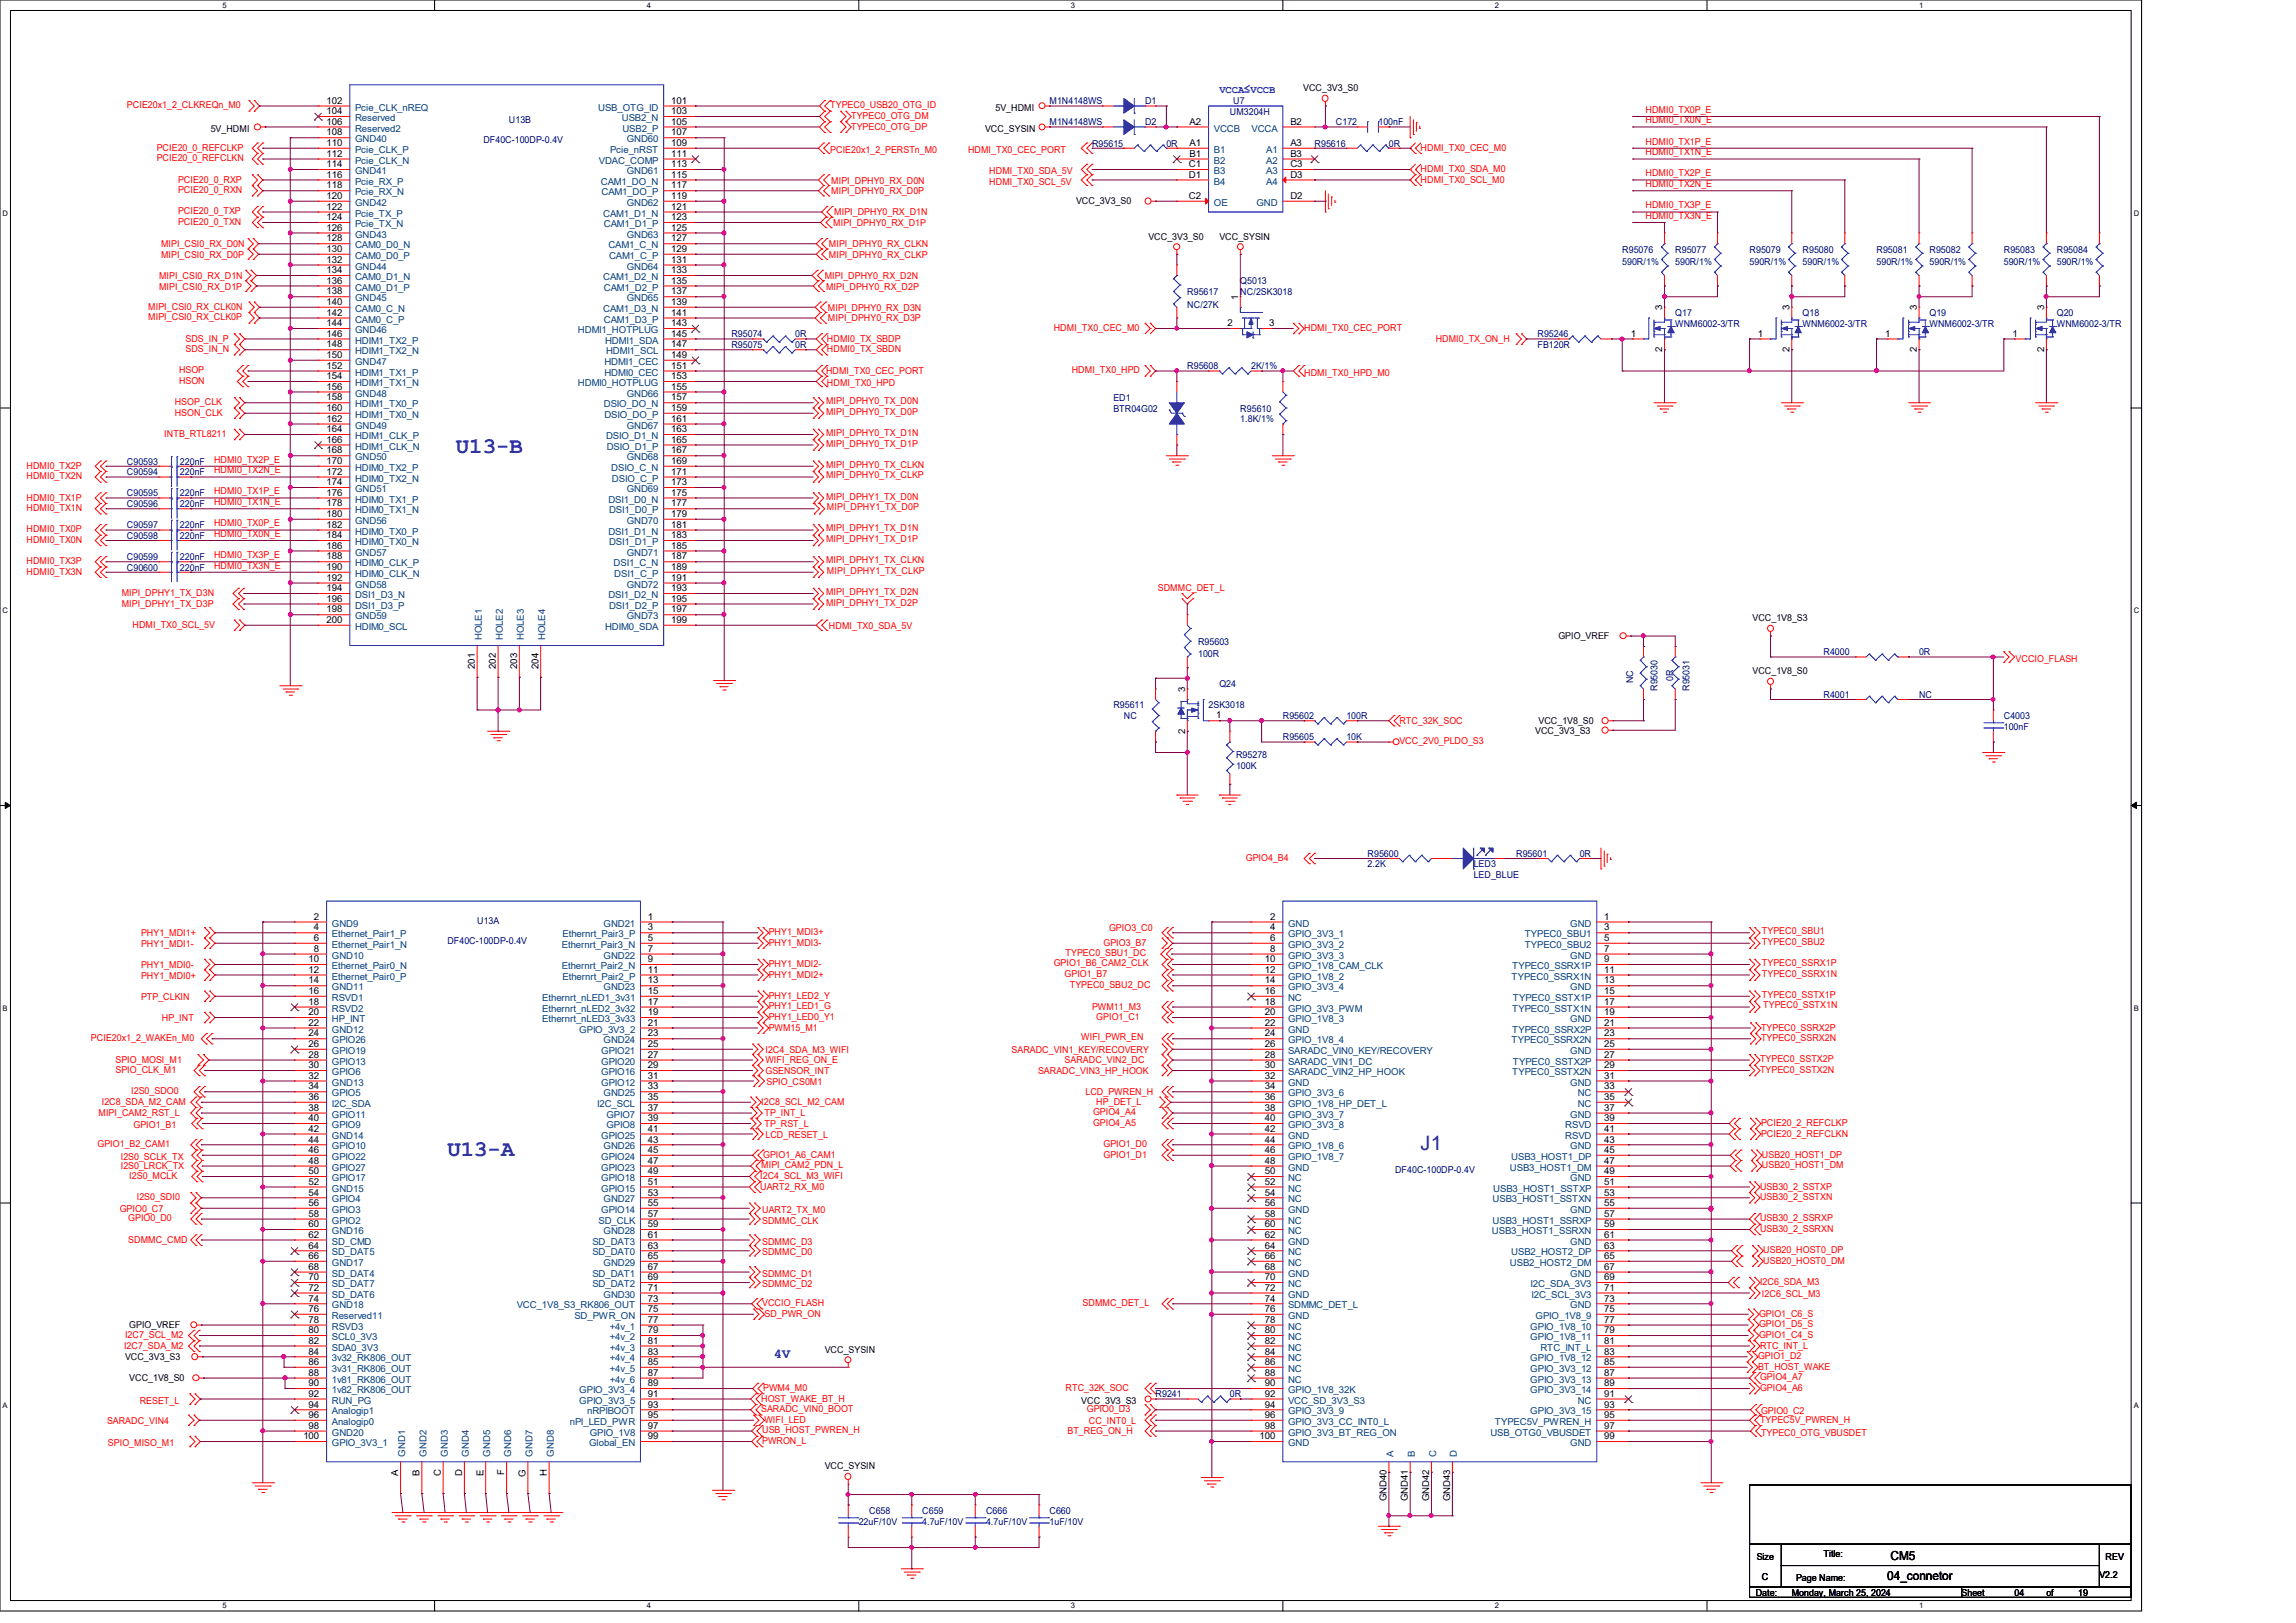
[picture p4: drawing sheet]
<svg xmlns="http://www.w3.org/2000/svg" width="297mm" height="210mm" viewBox="0 0 297 210" stroke-linecap="round" stroke-linejoin="round" font-family="sans-serif">
<defs><g id="words">
<g font-size="2.9" fill="#00f">
<text x="59" y="58.6">U13-B</text>
<text x="57.9" y="149.6">U13-A</text>
</g>
<text font-size="2.6" fill="#00f" x="183.8" y="148.8">J1</text>
<text font-size="1.8" fill="#00f" x="100.1" y="175.7">4V</text>
<g font-size="1.6">
<text x="244.6" y="201.8">CM5</text>
<text x="244.1" y="204.4">04_connetor</text>
</g>
<text font-size="1.4" fill="#00f" x="157.7" y="12.1">VCCA≤VCCB</text>
<g font-size="1.2">
<text x="168.6" y="11.8">VCC_3V3_S0</text>
<text x="27.3" y="17">5V_HDMI</text>
<text x="42.2" y="14.8">104</text>
<text x="42.2" y="16.1">106</text>
<text x="42.2" y="17.5">108</text>
<text x="42.2" y="13.4">102</text>
<text x="86.8" y="13.4">101</text>
<text x="86.8" y="14.8">103</text>
<text x="86.8" y="16.1">105</text>
<text x="86.8" y="17.5">107</text>
<text x="127.4" y="17">VCC_SYSIN</text>
<text x="128.8" y="14.3">5V_HDMI</text>
<text x="153.9" y="16.1">A2</text>
<text x="166.9" y="16.1">B2</text>
<text x="42.2" y="18.9">110</text>
<text x="42.2" y="20.3">112</text>
<text x="42.2" y="21.6">114</text>
<text x="42.2" y="23">116</text>
<text x="86.8" y="18.9">109</text>
<text x="86.8" y="20.3">111</text>
<text x="86.8" y="21.6">113</text>
<text x="86.8" y="23">115</text>
<text x="153.8" y="21.6">C1</text>
<text x="153.8" y="23">D1</text>
<text x="153.9" y="20.3">B1</text>
<text x="153.9" y="18.9">A1</text>
<text x="166.9" y="20.3">B3</text>
<text x="166.9" y="21.6">C3</text>
<text x="166.9" y="23">D3</text>
<text x="166.9" y="18.9">A3</text>
<text x="42.2" y="24.4">118</text>
<text x="42.2" y="25.7">120</text>
<text x="42.2" y="27.1">122</text>
<text x="42.2" y="28.5">124</text>
<text x="42.2" y="29.8">126</text>
<text x="86.8" y="25.7">119</text>
<text x="86.8" y="27.1">121</text>
<text x="86.8" y="28.5">123</text>
<text x="86.8" y="29.8">125</text>
<text x="86.8" y="24.4">117</text>
<text x="139.2" y="26.4">VCC_3V3_S0</text>
<text x="153.8" y="25.7">C2</text>
<text x="166.9" y="25.7">D2</text>
<text x="42.2" y="31.2">128</text>
<text x="42.2" y="32.6">130</text>
<text x="42.2" y="34">132</text>
<text x="42.2" y="35.3">134</text>
<text x="86.8" y="31.2">127</text>
<text x="86.8" y="32.6">129</text>
<text x="86.8" y="34">131</text>
<text x="86.8" y="35.3">133</text>
<text x="148.5" y="31">VCC_3V3_S0</text>
<text x="157.7" y="31">VCC_SYSIN</text>
<text x="42.2" y="36.7">136</text>
<text x="42.2" y="38.1">138</text>
<text x="42.2" y="39.5">140</text>
<text x="42.2" y="40.9">142</text>
<text x="86.8" y="36.7">135</text>
<text x="86.8" y="38.1">137</text>
<text x="86.8" y="39.5">139</text>
<text x="86.8" y="40.9">141</text>
<text x="160.1" y="38.8" transform="rotate(-90 160.1 38.8)">1</text>
<text x="215" y="40.2" transform="rotate(-90 215 40.2)">3</text>
<text x="231.5" y="40.2" transform="rotate(-90 231.5 40.2)">3</text>
<text x="247.9" y="40.2" transform="rotate(-90 247.9 40.2)">3</text>
<text x="264.4" y="40.2" transform="rotate(-90 264.4 40.2)">3</text>
<text x="42.2" y="42.2">144</text>
<text x="42.2" y="43.6">146</text>
<text x="42.2" y="45">148</text>
<text x="42.2" y="46.3">150</text>
<text x="42.2" y="47.7">152</text>
<text x="86.8" y="42.2">143</text>
<text x="86.8" y="43.6">145</text>
<text x="86.8" y="45">147</text>
<text x="86.8" y="46.3">149</text>
<text x="86.8" y="47.7">151</text>
<text x="158.8" y="42.2">2</text>
<text x="164.2" y="42.2">3</text>
<text x="210.9" y="43.6">1</text>
<text x="215" y="45.5" transform="rotate(-90 215 45.5)">2</text>
<text x="227.4" y="43.6">1</text>
<text x="231.5" y="45.5" transform="rotate(-90 231.5 45.5)">2</text>
<text x="243.8" y="43.6">1</text>
<text x="247.9" y="45.5" transform="rotate(-90 247.9 45.5)">2</text>
<text x="260.3" y="43.6">1</text>
<text x="264.4" y="45.5" transform="rotate(-90 264.4 45.5)">2</text>
<text x="42.2" y="49.1">154</text>
<text x="42.2" y="50.4">156</text>
<text x="42.2" y="51.8">158</text>
<text x="42.2" y="53.2">160</text>
<text x="86.8" y="49.1">153</text>
<text x="86.8" y="50.4">155</text>
<text x="86.8" y="51.8">157</text>
<text x="86.8" y="53.2">159</text>
<text x="42.2" y="54.6">162</text>
<text x="42.2" y="55.9">164</text>
<text x="42.2" y="57.3">166</text>
<text x="42.2" y="58.7">168</text>
<text x="86.8" y="54.6">161</text>
<text x="86.8" y="55.9">163</text>
<text x="86.8" y="57.3">165</text>
<text x="86.8" y="58.7">167</text>
<text x="42.2" y="60">170</text>
<text x="42.2" y="61.4">172</text>
<text x="42.2" y="62.8">174</text>
<text x="42.2" y="64.1">176</text>
<text x="42.2" y="65.5">178</text>
<text x="86.8" y="60">169</text>
<text x="86.8" y="61.4">171</text>
<text x="86.8" y="62.8">173</text>
<text x="86.8" y="64.1">175</text>
<text x="86.8" y="65.5">177</text>
<text x="42.2" y="66.9">180</text>
<text x="42.2" y="68.3">182</text>
<text x="42.2" y="69.6">184</text>
<text x="42.2" y="71">186</text>
<text x="86.8" y="66.9">179</text>
<text x="86.8" y="68.3">181</text>
<text x="86.8" y="69.6">183</text>
<text x="86.8" y="71">185</text>
<text x="42.2" y="72.4">188</text>
<text x="42.2" y="73.7">190</text>
<text x="42.2" y="75.1">192</text>
<text x="42.2" y="76.5">194</text>
<text x="42.2" y="77.9">196</text>
<text x="86.8" y="72.4">187</text>
<text x="86.8" y="73.7">189</text>
<text x="86.8" y="75.1">191</text>
<text x="86.8" y="76.5">193</text>
<text x="86.8" y="77.9">195</text>
<text x="42.2" y="80.6">200</text>
<text x="42.2" y="79.2">198</text>
<text x="86.8" y="79.2">197</text>
<text x="86.8" y="80.6">199</text>
<text x="201.6" y="82.7">GPIO_VREF</text>
<text x="226.7" y="80.4">VCC_1V8_S3</text>
<text x="61.4" y="86.5" transform="rotate(-90 61.4 86.5)">201</text>
<text x="64.1" y="86.5" transform="rotate(-90 64.1 86.5)">202</text>
<text x="66.9" y="86.5" transform="rotate(-90 66.9 86.5)">203</text>
<text x="69.6" y="86.5" transform="rotate(-90 69.6 86.5)">204</text>
<text x="153.3" y="89.5" transform="rotate(-90 153.3 89.5)">3</text>
<text x="226.7" y="87.3">VCC_1V8_S0</text>
<text x="153.3" y="94.9" transform="rotate(-90 153.3 94.9)">2</text>
<text x="157.3" y="93">1</text>
<text x="198.6" y="95">VCC_3V3_S3</text>
<text x="199" y="93.7">VCC_1V8_S0</text>
<text x="40.6" y="119">2</text>
<text x="83.8" y="119">1</text>
<text x="164.3" y="119">2</text>
<text x="207.5" y="119">1</text>
<text x="39.9" y="124.5">10</text>
<text x="39.9" y="125.9">12</text>
<text x="40.6" y="120.4">4</text>
<text x="40.6" y="121.8">6</text>
<text x="40.6" y="123.1">8</text>
<text x="83.8" y="120.4">3</text>
<text x="83.8" y="121.8">5</text>
<text x="83.8" y="123.1">7</text>
<text x="83.8" y="124.5">9</text>
<text x="83.8" y="125.9">11</text>
<text x="163.6" y="124.5">10</text>
<text x="163.6" y="125.9">12</text>
<text x="164.3" y="120.4">4</text>
<text x="164.3" y="121.8">6</text>
<text x="164.3" y="123.1">8</text>
<text x="207.5" y="120.4">3</text>
<text x="207.5" y="121.8">5</text>
<text x="207.5" y="123.1">7</text>
<text x="207.5" y="124.5">9</text>
<text x="207.5" y="125.9">11</text>
<text x="39.9" y="127.3">14</text>
<text x="39.9" y="128.6">16</text>
<text x="39.9" y="130">18</text>
<text x="39.9" y="131.4">20</text>
<text x="83.8" y="127.3">13</text>
<text x="83.8" y="128.6">15</text>
<text x="83.8" y="130">17</text>
<text x="83.8" y="131.4">19</text>
<text x="163.6" y="127.3">14</text>
<text x="163.6" y="128.6">16</text>
<text x="163.6" y="130">18</text>
<text x="163.6" y="131.4">20</text>
<text x="207.5" y="127.3">13</text>
<text x="207.5" y="128.6">15</text>
<text x="207.5" y="131.4">19</text>
<text x="207.5" y="130">17</text>
<text x="39.9" y="132.7">22</text>
<text x="39.9" y="134.1">24</text>
<text x="39.9" y="135.5">26</text>
<text x="39.9" y="136.9">28</text>
<text x="83.8" y="132.7">21</text>
<text x="83.8" y="134.1">23</text>
<text x="83.8" y="135.5">25</text>
<text x="83.8" y="136.9">27</text>
<text x="163.6" y="132.7">22</text>
<text x="163.6" y="134.1">24</text>
<text x="163.6" y="135.5">26</text>
<text x="163.6" y="136.9">28</text>
<text x="207.5" y="132.7">21</text>
<text x="207.5" y="134.1">23</text>
<text x="207.5" y="135.5">25</text>
<text x="207.5" y="136.9">27</text>
<text x="39.9" y="138.2">30</text>
<text x="39.9" y="139.6">32</text>
<text x="39.9" y="141">34</text>
<text x="39.9" y="142.3">36</text>
<text x="39.9" y="143.7">38</text>
<text x="83.8" y="138.2">29</text>
<text x="83.8" y="139.6">31</text>
<text x="83.8" y="141">33</text>
<text x="83.8" y="142.3">35</text>
<text x="83.8" y="143.7">37</text>
<text x="163.6" y="138.2">30</text>
<text x="163.6" y="139.6">32</text>
<text x="163.6" y="141">34</text>
<text x="163.6" y="142.3">36</text>
<text x="163.6" y="143.7">38</text>
<text x="207.5" y="138.2">29</text>
<text x="207.5" y="139.6">31</text>
<text x="207.5" y="141">33</text>
<text x="207.5" y="142.3">35</text>
<text x="207.5" y="143.7">37</text>
<text x="39.9" y="145.1">40</text>
<text x="39.9" y="146.4">42</text>
<text x="39.9" y="147.8">44</text>
<text x="39.9" y="149.2">46</text>
<text x="83.8" y="145.1">39</text>
<text x="83.8" y="146.4">41</text>
<text x="83.8" y="147.8">43</text>
<text x="83.8" y="149.2">45</text>
<text x="163.6" y="145.1">40</text>
<text x="163.6" y="146.4">42</text>
<text x="163.6" y="147.8">44</text>
<text x="163.6" y="149.2">46</text>
<text x="207.5" y="145.1">39</text>
<text x="207.5" y="146.4">41</text>
<text x="207.5" y="147.8">43</text>
<text x="207.5" y="149.2">45</text>
<text x="39.9" y="150.6">48</text>
<text x="39.9" y="151.9">50</text>
<text x="39.9" y="153.3">52</text>
<text x="39.9" y="154.7">54</text>
<text x="83.8" y="150.6">47</text>
<text x="83.8" y="151.9">49</text>
<text x="83.8" y="153.3">51</text>
<text x="83.8" y="154.7">53</text>
<text x="163.6" y="150.6">48</text>
<text x="163.6" y="151.9">50</text>
<text x="163.6" y="153.3">52</text>
<text x="163.6" y="154.7">54</text>
<text x="207.5" y="150.6">47</text>
<text x="207.5" y="151.9">49</text>
<text x="207.5" y="153.3">51</text>
<text x="207.5" y="154.7">53</text>
<text x="39.9" y="156">56</text>
<text x="39.9" y="157.4">58</text>
<text x="39.9" y="158.8">60</text>
<text x="39.9" y="160.1">62</text>
<text x="39.9" y="161.5">64</text>
<text x="83.8" y="156">55</text>
<text x="83.8" y="157.4">57</text>
<text x="83.8" y="158.8">59</text>
<text x="83.8" y="160.1">61</text>
<text x="83.8" y="161.5">63</text>
<text x="163.6" y="156">56</text>
<text x="163.6" y="157.4">58</text>
<text x="163.6" y="158.8">60</text>
<text x="163.6" y="160.1">62</text>
<text x="163.6" y="161.5">64</text>
<text x="207.5" y="156">55</text>
<text x="207.5" y="157.4">57</text>
<text x="207.5" y="158.8">59</text>
<text x="207.5" y="160.1">61</text>
<text x="207.5" y="161.5">63</text>
<text x="39.9" y="162.9">66</text>
<text x="39.9" y="164.3">68</text>
<text x="39.9" y="165.7">70</text>
<text x="39.9" y="167">72</text>
<text x="83.8" y="162.9">65</text>
<text x="83.8" y="164.3">67</text>
<text x="83.8" y="165.7">69</text>
<text x="83.8" y="167">71</text>
<text x="163.6" y="162.9">66</text>
<text x="163.6" y="164.3">68</text>
<text x="163.6" y="165.7">70</text>
<text x="163.6" y="167">72</text>
<text x="207.5" y="162.9">65</text>
<text x="207.5" y="164.3">67</text>
<text x="207.5" y="165.7">69</text>
<text x="207.5" y="167">71</text>
<text x="16.7" y="171.9">GPIO_VREF</text>
<text x="39.9" y="168.4">74</text>
<text x="39.9" y="169.8">76</text>
<text x="39.9" y="171.2">78</text>
<text x="39.9" y="172.5">80</text>
<text x="39.9" y="173.9">82</text>
<text x="83.8" y="168.4">73</text>
<text x="83.8" y="169.8">75</text>
<text x="83.8" y="171.2">77</text>
<text x="83.8" y="172.5">79</text>
<text x="83.8" y="173.9">81</text>
<text x="163.6" y="168.4">74</text>
<text x="163.6" y="169.8">76</text>
<text x="163.6" y="171.2">78</text>
<text x="163.6" y="172.5">80</text>
<text x="163.6" y="173.9">82</text>
<text x="207.5" y="168.4">73</text>
<text x="207.5" y="169.8">75</text>
<text x="207.5" y="171.2">77</text>
<text x="207.5" y="172.5">79</text>
<text x="207.5" y="173.9">81</text>
<text x="16.2" y="176">VCC_3V3_S3</text>
<text x="16.7" y="178.7">VCC_1V8_S0</text>
<text x="39.9" y="175.3">84</text>
<text x="39.9" y="176.6">86</text>
<text x="39.9" y="178">88</text>
<text x="39.9" y="179.4">90</text>
<text x="83.8" y="175.3">83</text>
<text x="83.8" y="176.6">85</text>
<text x="83.8" y="178">87</text>
<text x="83.8" y="179.4">89</text>
<text x="106.7" y="175">VCC_SYSIN</text>
<text x="163.6" y="175.3">84</text>
<text x="163.6" y="176.6">86</text>
<text x="163.6" y="178">88</text>
<text x="163.6" y="179.4">90</text>
<text x="207.5" y="175.3">83</text>
<text x="207.5" y="176.6">85</text>
<text x="207.5" y="178">87</text>
<text x="207.5" y="179.4">89</text>
<text x="39.9" y="180.7">92</text>
<text x="39.9" y="182.1">94</text>
<text x="39.9" y="183.5">96</text>
<text x="39.9" y="184.9">98</text>
<text x="83.8" y="180.7">91</text>
<text x="83.8" y="182.1">93</text>
<text x="83.8" y="183.5">95</text>
<text x="83.8" y="184.9">97</text>
<text x="139.9" y="181.6">VCC_3V3_S3</text>
<text x="163.6" y="180.7">92</text>
<text x="163.6" y="182.1">94</text>
<text x="163.6" y="183.5">96</text>
<text x="163.6" y="184.9">98</text>
<text x="207.5" y="180.7">91</text>
<text x="207.5" y="182.1">93</text>
<text x="207.5" y="183.5">95</text>
<text x="207.5" y="184.9">97</text>
<text x="39.2" y="186.2">100</text>
<text x="51.5" y="191" transform="rotate(-90 51.5 191)">A</text>
<text x="54.3" y="191" transform="rotate(-90 54.3 191)">B</text>
<text x="57" y="191" transform="rotate(-90 57 191)">C</text>
<text x="59.8" y="191" transform="rotate(-90 59.8 191)">D</text>
<text x="62.5" y="191" transform="rotate(-90 62.5 191)">E</text>
<text x="65.2" y="190.9" transform="rotate(-90 65.2 190.9)">F</text>
<text x="68" y="191.1" transform="rotate(-90 68 191.1)">G</text>
<text x="70.7" y="191" transform="rotate(-90 70.7 191)">H</text>
<text x="83.8" y="186.2">99</text>
<text x="106.7" y="190.1">VCC_SYSIN</text>
<text x="162.9" y="186.2">100</text>
<text x="207.5" y="186.2">99</text>
<text x="179.4" y="194.2" transform="rotate(-90 179.4 194.2)">GND40</text>
<text x="182.1" y="194.2" transform="rotate(-90 182.1 194.2)">GND41</text>
<text x="184.9" y="194.2" transform="rotate(-90 184.9 194.2)">GND42</text>
<text x="187.6" y="194.2" transform="rotate(-90 187.6 194.2)">GND43</text>
<text x="227.2" y="201.8">Size</text>
<text x="235.9" y="201.5">Title:</text>
<text x="272.4" y="201.8">REV</text>
<text x="227.1" y="206.5">Date:</text>
<text x="227.9" y="204.4">C</text>
<text x="231.8" y="206.5">Monday, March 25, 2024</text>
<text x="232.3" y="204.6">Page Name:</text>
<text x="253.7" y="206.5">Sheet</text>
<text x="260.6" y="206.5">04</text>
<text x="264.7" y="206.5">of</text>
<text x="268.8" y="206.5">19</text>
<text x="271.6" y="204.1">V2.2</text>
</g>
<g font-size="1.2" fill="#f00">
<text x="16.4" y="14">PCIE20x1_2_CLKREQn_M0</text>
<text x="107.4" y="14">TYPEC0_USB20_OTG_ID</text>
<text x="110.1" y="15.4">TYPEC0_OTG_DM</text>
<text x="110.1" y="16.8">TYPEC0_OTG_DP</text>
<text x="212.9" y="14.6">HDMI0_TX0P_E</text>
<text x="212.9" y="16">HDMI0_TX0N_E</text>
<text x="20.3" y="19.5">PCIE20_0_REFCLKP</text>
<text x="20.3" y="20.9">PCIE20_0_REFCLKN</text>
<text x="23" y="23.6">PCIE20_0_RXP</text>
<text x="107.4" y="19.8">PCIE20x1_2_PERSTn_M0</text>
<text x="107.5" y="23.8">MIPI_DPHY0_RX_D0N</text>
<text x="125.2" y="19.8">HDMI_TX0_CEC_PORT</text>
<text x="128" y="22.5">HDMI_TX0_SDA_5V</text>
<text x="128" y="23.9">HDMI_TX0_SCL_5V</text>
<text x="183.8" y="22.3">HDMI_TX0_SDA_M0</text>
<text x="183.8" y="23.6">HDMI_TX0_SCL_M0</text>
<text x="183.8" y="19.5">HDMI_TX0_CEC_M0</text>
<text x="212.9" y="18.7">HDMI0_TX1P_E</text>
<text x="212.9" y="20.1">HDMI0_TX1N_E</text>
<text x="212.9" y="22.8">HDMI0_TX2P_E</text>
<text x="23" y="25">PCIE20_0_RXN</text>
<text x="23" y="27.7">PCIE20_0_TXP</text>
<text x="23" y="29.1">PCIE20_0_TXN</text>
<text x="107.5" y="25.1">MIPI_DPHY0_RX_D0P</text>
<text x="107.8" y="29.3">MIPI_DPHY0_RX_D1P</text>
<text x="107.9" y="27.9">MIPI_DPHY0_RX_D1N</text>
<text x="212.9" y="24.2">HDMI0_TX2N_E</text>
<text x="212.9" y="27">HDMI0_TX3P_E</text>
<text x="212.9" y="28.3">HDMI0_TX3N_E</text>
<text x="20.8" y="32">MIPI_CSI0_RX_D0N</text>
<text x="20.8" y="33.4">MIPI_CSI0_RX_D0P</text>
<text x="107.2" y="32">MIPI_DPHY0_RX_CLKN</text>
<text x="107.2" y="33.4">MIPI_DPHY0_RX_CLKP</text>
<text x="19.2" y="40.1">MIPI_CSI0_RX_CLK0N</text>
<text x="19.2" y="41.4">MIPI_CSI0_RX_CLK0P</text>
<text x="20.6" y="36.1">MIPI_CSI0_RX_D1N</text>
<text x="20.6" y="37.5">MIPI_CSI0_RX_D1P</text>
<text x="106.7" y="36.1">MIPI_DPHY0_RX_D2N</text>
<text x="106.8" y="37.5">MIPI_DPHY0_RX_D2P</text>
<text x="107.1" y="40.2">MIPI_DPHY0_RX_D3N</text>
<text x="107.1" y="41.6">MIPI_DPHY0_RX_D3P</text>
<text x="24" y="44.2">SDS_IN_P</text>
<text x="24" y="45.6">SDS_IN_N</text>
<text x="107" y="44.2">HDMI0_TX_SBDP</text>
<text x="107" y="45.6">HDMI0_TX_SBDN</text>
<text x="136.3" y="42.8">HDMI_TX0_CEC_M0</text>
<text x="168.7" y="42.8">HDMI_TX0_CEC_PORT</text>
<text x="185.7" y="44.2">HDMI0_TX_ON_H</text>
<text x="22.6" y="52.4">HSOP_CLK</text>
<text x="22.6" y="53.8">HSON_CLK</text>
<text x="23.2" y="48.3">HSOP</text>
<text x="23.2" y="49.7">HSON</text>
<text x="106.8" y="48.4">HDMI_TX0_CEC_PORT</text>
<text x="106.8" y="52.3">MIPI_DPHY0_TX_D0N</text>
<text x="106.8" y="53.7">MIPI_DPHY0_TX_D0P</text>
<text x="107" y="50">HDMI_TX0_HPD</text>
<text x="138.6" y="48.3">HDMI_TX0_HPD</text>
<text x="168.7" y="48.6">HDMI_TX0_HPD_M0</text>
<text x="21.3" y="56.6">INTB_RTL8211</text>
<text x="27.7" y="59.9">HDMI0_TX2P_E</text>
<text x="106.8" y="56.4">MIPI_DPHY0_TX_D1N</text>
<text x="106.8" y="57.8">MIPI_DPHY0_TX_D1P</text>
<text x="3.4" y="60.7">HDMI0_TX2P</text>
<text x="3.4" y="62">HDMI0_TX2N</text>
<text x="3.4" y="64.8">HDMI0_TX1P</text>
<text x="27.7" y="61.3">HDMI0_TX2N_E</text>
<text x="27.7" y="64">HDMI0_TX1P_E</text>
<text x="27.7" y="65.4">HDMI0_TX1N_E</text>
<text x="106.8" y="60.5">MIPI_DPHY0_TX_CLKN</text>
<text x="106.8" y="61.9">MIPI_DPHY0_TX_CLKP</text>
<text x="106.8" y="64.6">MIPI_DPHY1_TX_D0N</text>
<text x="107" y="66">MIPI_DPHY1_TX_D0P</text>
<text x="3.4" y="66.1">HDMI0_TX1N</text>
<text x="3.4" y="68.9">HDMI0_TX0P</text>
<text x="3.4" y="70.3">HDMI0_TX0N</text>
<text x="27.7" y="68.1">HDMI0_TX0P_E</text>
<text x="27.7" y="69.5">HDMI0_TX0N_E</text>
<text x="106.8" y="68.8">MIPI_DPHY1_TX_D1N</text>
<text x="106.8" y="70.1">MIPI_DPHY1_TX_D1P</text>
<text x="3.4" y="73">HDMI0_TX3P</text>
<text x="3.4" y="74.4">HDMI0_TX3N</text>
<text x="15.7" y="77.1">MIPI_DPHY1_TX_D3N</text>
<text x="27.7" y="72.2">HDMI0_TX3P_E</text>
<text x="27.7" y="73.6">HDMI0_TX3N_E</text>
<text x="106.8" y="72.9">MIPI_DPHY1_TX_CLKN</text>
<text x="106.8" y="77">MIPI_DPHY1_TX_D2N</text>
<text x="107" y="74.3">MIPI_DPHY1_TX_CLKP</text>
<text x="149.8" y="76.4">SDMMC_DET_L</text>
<text x="15.7" y="78.5">MIPI_DPHY1_TX_D3P</text>
<text x="17.1" y="81.2">HDMI_TX0_SCL_5V</text>
<text x="106.8" y="78.4">MIPI_DPHY1_TX_D2P</text>
<text x="107.2" y="81.4">HDMI_TX0_SDA_5V</text>
<text x="260.7" y="85.6">VCCIO_FLASH</text>
<text x="181" y="93.7">RTC_32K_SOC</text>
<text x="181" y="96.3">VCC_2V0_PLDO_S3</text>
<text x="161.2" y="111.4">GPIO4_B4</text>
<text x="18.2" y="121.2">PHY1_MDI1+</text>
<text x="18.2" y="122.5">PHY1_MDI1-</text>
<text x="18.2" y="125.3">PHY1_MDI0-</text>
<text x="99.4" y="121">PHY1_MDI3+</text>
<text x="99.4" y="122.4">PHY1_MDI3-</text>
<text x="99.4" y="125.1">PHY1_MDI2-</text>
<text x="136.3" y="125">GPIO1_B6_CAM2_CLK</text>
<text x="137.8" y="123.7">TYPEC0_SBU1_DC</text>
<text x="142.7" y="122.4">GPIO3_B7</text>
<text x="143.5" y="120.4">GPIO3_C0</text>
<text x="227.9" y="120.9">TYPEC0_SBU1</text>
<text x="227.9" y="122.3">TYPEC0_SBU2</text>
<text x="227.9" y="125">TYPEC0_SSRX1P</text>
<text x="18.2" y="126.6">PHY1_MDI0+</text>
<text x="18.2" y="129.4">PTP_CLKIN</text>
<text x="99.4" y="126.5">PHY1_MDI2+</text>
<text x="99.4" y="129.2">PHY1_LED2_Y</text>
<text x="99.4" y="130.6">PHY1_LED1_G</text>
<text x="99.4" y="132">PHY1_LED0_Y1</text>
<text x="137.7" y="126.4">GPIO1_B7</text>
<text x="138.4" y="127.8">TYPEC0_SBU2_DC</text>
<text x="141.3" y="130.7">PWM11_M3</text>
<text x="141.8" y="132">GPIO1_C1</text>
<text x="227.9" y="126.4">TYPEC0_SSRX1N</text>
<text x="227.9" y="129.1">TYPEC0_SSTX1P</text>
<text x="228.1" y="130.5">TYPEC0_SSTX1N</text>
<text x="11.8" y="134.7">PCIE20x1_2_WAKEn_M0</text>
<text x="14.9" y="137.6">SPIO_MOSI_M1</text>
<text x="21" y="132.1">HP_INT</text>
<text x="99" y="136.2">I2C4_SDA_M3_WIFI</text>
<text x="99" y="137.6">WIFI_REG_ON_E</text>
<text x="99.4" y="133.4">PWM15_M1</text>
<text x="130.9" y="136.2">SARADC_VIN1_KEY/RECOVERY</text>
<text x="137.7" y="137.6">SARADC_VIN2_DC</text>
<text x="139.9" y="134.6">WIFI_PWR_EN</text>
<text x="227.7" y="137.5">TYPEC0_SSTX2P</text>
<text x="227.8" y="133.4">TYPEC0_SSRX2P</text>
<text x="227.8" y="134.7">TYPEC0_SSRX2N</text>
<text x="13.2" y="143">I2C8_SDA_M2_CAM</text>
<text x="14.9" y="138.9">SPIO_CLK_M1</text>
<text x="17" y="141.6">I2S0_SDO0</text>
<text x="98.5" y="143">I2C8_SCL_M2_CAM</text>
<text x="99" y="139">GSENSOR_INT</text>
<text x="99.1" y="140.3">SPIO_CS0M1</text>
<text x="134.3" y="139">SARADC_VIN3_HP_HOOK</text>
<text x="140.4" y="141.7">LCD_PWREN_H</text>
<text x="141.8" y="143">HP_DET_L</text>
<text x="227.7" y="138.9">TYPEC0_SSTX2N</text>
<text x="12.6" y="148.4">GPIO1_B2_CAM1</text>
<text x="12.7" y="144.4">MIPI_CAM2_RST_L</text>
<text x="17.3" y="146">GPIO1_B1</text>
<text x="98.7" y="149.8">GPIO1_A6_CAM1</text>
<text x="98.9" y="144.4">TP_INT_L</text>
<text x="98.9" y="145.8">TP_RST_L</text>
<text x="99" y="147.2">LCD_RESET_L</text>
<text x="141.4" y="144.3">GPIO4_A4</text>
<text x="141.4" y="145.7">GPIO4_A5</text>
<text x="142.7" y="148.4">GPIO1_D0</text>
<text x="142.7" y="149.8">GPIO1_D1</text>
<text x="227.8" y="145.7">PCIE20_2_REFCLKP</text>
<text x="227.8" y="147.1">PCIE20_2_REFCLKN</text>
<text x="227.9" y="149.8">USB20_HOST1_DP</text>
<text x="15.6" y="150.1">I2S0_SCLK_TX</text>
<text x="15.6" y="151.3">I2S0_LRCK_TX</text>
<text x="16.7" y="152.6">I2S0_MCLK</text>
<text x="17.7" y="155.3">I2S0_SDI0</text>
<text x="98.3" y="152.6">I2C4_SCL_M3_WIFI</text>
<text x="98.3" y="153.9">UART2_RX_M0</text>
<text x="98.5" y="151.2">MIPI_CAM2_PDN_L</text>
<text x="227.7" y="153.9">USB30_2_SSTXP</text>
<text x="227.7" y="155.3">USB30_2_SSTXN</text>
<text x="227.9" y="151.2">USB20_HOST1_DM</text>
<text x="15.5" y="156.8">GPIO0_C7</text>
<text x="16.6" y="158">GPIO0_D0</text>
<text x="16.6" y="160.8">SDMMC_CMD</text>
<text x="98.6" y="156.9">UART2_TX_M0</text>
<text x="98.6" y="158.3">SDMMC_CLK</text>
<text x="98.6" y="161">SDMMC_D3</text>
<text x="227.7" y="158">USB30_2_SSRXP</text>
<text x="227.7" y="159.4">USB30_2_SSRXN</text>
<text x="98.6" y="162.4">SDMMC_D0</text>
<text x="98.6" y="165.2">SDMMC_D1</text>
<text x="98.6" y="166.5">SDMMC_D2</text>
<text x="227.7" y="166.3">I2C6_SDA_M3</text>
<text x="227.9" y="167.8">I2C6_SCL_M3</text>
<text x="228.1" y="162.1">USB20_HOST0_DP</text>
<text x="228.1" y="163.5">USB20_HOST0_DM</text>
<text x="16.2" y="173.1">I2C7_SCL_M2</text>
<text x="98.6" y="169">VCCIO_FLASH</text>
<text x="98.9" y="170.4">SD_PWR_ON</text>
<text x="140" y="169">SDMMC_DET_L</text>
<text x="227.5" y="170.4">GPIO1_C6_S</text>
<text x="227.5" y="171.7">GPIO1_D5_S</text>
<text x="227.5" y="173.1">GPIO1_C4_S</text>
<text x="16" y="174.5">I2C7_SDA_M2</text>
<text x="227.4" y="175.9">GPIO1_D2</text>
<text x="227.4" y="177.3">BT_HOST_WAKE</text>
<text x="227.7" y="174.5">RTC_INT_L</text>
<text x="227.7" y="178.6">GPIO4_A7</text>
<text x="13.8" y="184.2">SARADC_VIN4</text>
<text x="18.1" y="181.6">RESET_L</text>
<text x="98.5" y="181.4">HOST_WAKE_BT_H</text>
<text x="98.5" y="182.7">SARADC_VIN0_BOOT</text>
<text x="98.6" y="185.5">USB_HOST_PWREN_H</text>
<text x="98.7" y="180">PWM4_M0</text>
<text x="98.9" y="184.1">WIFI_LED</text>
<text x="137.8" y="180">RTC_32K_SOC</text>
<text x="138.1" y="185.6">BT_REG_ON_H</text>
<text x="140.6" y="182.7">GPIO0_D3</text>
<text x="140.8" y="184.2">CC_INT0_L</text>
<text x="227.7" y="180">GPIO4_A6</text>
<text x="227.7" y="184.1">TYPEC5V_PWREN_H</text>
<text x="227.8" y="185.8">TYPEC0_OTG_VBUSDET</text>
<text x="227.8" y="183">GPIO0_C2</text>
<text x="14" y="187.1">SPIO_MISO_M1</text>
<text x="98.6" y="186.9">PWRON_L</text>
</g>
<g font-size="1.2" fill="#003f7f">
<text x="45.9" y="15.7">Reserved</text>
<text x="45.9" y="17">Reserved2</text>
<text x="45.9" y="14.3">Pcie_CLK_nREQ</text>
<text x="77.4" y="14.3">USB_OTG_ID</text>
<text x="80.4" y="15.7">USB2_N</text>
<text x="80.5" y="17">USB2_P</text>
<text x="157" y="17">VCCB</text>
<text x="161.9" y="17">VCCA</text>
<text x="45.9" y="18.4">GND40</text>
<text x="45.9" y="19.8">Pcie_CLK_P</text>
<text x="45.9" y="21.2">Pcie_CLK_N</text>
<text x="45.9" y="22.5">GND41</text>
<text x="45.9" y="23.9">Pcie_RX_P</text>
<text x="77.5" y="21.2">VDAC_COMP</text>
<text x="77.7" y="23.9">CAM1_DO_N</text>
<text x="78.9" y="19.8">Pcie_nRST</text>
<text x="81.1" y="18.4">GND60</text>
<text x="81.1" y="22.5">GND61</text>
<text x="157" y="21.2">B2</text>
<text x="157" y="22.5">B3</text>
<text x="157" y="19.8">B1</text>
<text x="157" y="23.9">B4</text>
<text x="163.8" y="21.2">A2</text>
<text x="163.8" y="22.5">A3</text>
<text x="163.8" y="23.9">A4</text>
<text x="163.8" y="19.8">A1</text>
<text x="45.9" y="25.3">Pcie_RX_N</text>
<text x="45.9" y="26.6">GND42</text>
<text x="45.9" y="28">Pcie_TX_P</text>
<text x="45.9" y="29.4">Pcie_TX_N</text>
<text x="77.8" y="25.3">CAM1_DO_P</text>
<text x="78" y="28">CAM1_D1_N</text>
<text x="78.1" y="29.4">CAM1_D1_P</text>
<text x="81.1" y="26.6">GND62</text>
<text x="157" y="26.6">OE</text>
<text x="162.5" y="26.6">GND</text>
<text x="45.9" y="30.7">GND43</text>
<text x="45.9" y="32.1">CAM0_D0_N</text>
<text x="45.9" y="33.5">CAM0_D0_P</text>
<text x="45.9" y="34.9">GND44</text>
<text x="78.7" y="32.1">CAM1_C_N</text>
<text x="78.8" y="33.5">CAM1_C_P</text>
<text x="81.1" y="30.7">GND63</text>
<text x="81.1" y="34.9">GND64</text>
<text x="45.9" y="36.2">CAM0_D1_N</text>
<text x="45.9" y="37.6">CAM0_D1_P</text>
<text x="45.9" y="39">GND45</text>
<text x="45.9" y="40.3">CAM0_C_N</text>
<text x="45.9" y="41.7">CAM0_C_P</text>
<text x="78" y="36.2">CAM1_D2_N</text>
<text x="78" y="40.3">CAM1_D3_N</text>
<text x="78.1" y="37.6">CAM1_D2_P</text>
<text x="78.1" y="41.7">CAM1_D3_P</text>
<text x="81.1" y="39">GND65</text>
<text x="45.9" y="43.1">GND46</text>
<text x="45.9" y="44.5">HDIM1_TX2_P</text>
<text x="45.9" y="45.8">HDIM1_TX2_N</text>
<text x="45.9" y="47.2">GND47</text>
<text x="74.8" y="43.1">HDMI1_HOTPLUG</text>
<text x="78.2" y="47.2">HDMI1_CEC</text>
<text x="78.3" y="44.5">HDMI1_SDA</text>
<text x="78.4" y="45.8">HDMI1_SCL</text>
<text x="45.9" y="48.6">HDIM1_TX1_P</text>
<text x="45.9" y="50">HDIM1_TX1_N</text>
<text x="45.9" y="51.3">GND48</text>
<text x="45.9" y="52.7">HDIM1_TX0_P</text>
<text x="74.8" y="50">HDMI0_HOTPLUG</text>
<text x="78.1" y="52.7">DSIO_DO_N</text>
<text x="78.2" y="48.6">HDMI0_CEC</text>
<text x="81.1" y="51.3">GND66</text>
<text x="45.9" y="54.1">HDIM1_TX0_N</text>
<text x="45.9" y="55.5">GND49</text>
<text x="45.9" y="56.8">HDIM1_CLK_P</text>
<text x="45.9" y="58.2">HDIM1_CLK_N</text>
<text x="45.9" y="59.6">GND50</text>
<text x="78.2" y="54.1">DSIO_DO_P</text>
<text x="78.4" y="56.8">DSIO_D1_N</text>
<text x="78.5" y="58.2">DSIO_D1_P</text>
<text x="81.1" y="55.5">GND67</text>
<text x="81.1" y="59.6">GND68</text>
<text x="45.9" y="60.9">HDIM0_TX2_P</text>
<text x="45.9" y="62.3">HDIM0_TX2_N</text>
<text x="45.9" y="63.7">GND51</text>
<text x="45.9" y="65">HDIM0_TX1_P</text>
<text x="78.7" y="65">DSI1_D0_N</text>
<text x="79.1" y="60.9">DSIO_C_N</text>
<text x="79.2" y="62.3">DSIO_C_P</text>
<text x="81.1" y="63.7">GND69</text>
<text x="45.9" y="66.4">HDIM0_TX1_N</text>
<text x="45.9" y="67.8">GND56</text>
<text x="45.9" y="69.2">HDIM0_TX0_P</text>
<text x="45.9" y="70.5">HDIM0_TX0_N</text>
<text x="45.9" y="71.9">GND57</text>
<text x="78.7" y="69.2">DSI1_D1_N</text>
<text x="78.8" y="66.4">DSI1_D0_P</text>
<text x="78.8" y="70.5">DSI1_D1_P</text>
<text x="81.1" y="67.8">GND70</text>
<text x="81.1" y="71.9">GND71</text>
<text x="45.9" y="73.3">HDIM0_CLK_P</text>
<text x="45.9" y="74.6">HDIM0_CLK_N</text>
<text x="45.9" y="76">GND58</text>
<text x="45.9" y="77.4">DSI1_D3_N</text>
<text x="78.7" y="77.4">DSI1_D2_N</text>
<text x="79.4" y="73.3">DSI1_C_N</text>
<text x="79.5" y="74.6">DSI1_C_P</text>
<text x="81.1" y="76">GND72</text>
<text x="45.9" y="81.5">HDIM0_SCL</text>
<text x="45.9" y="78.7">DSI1_D3_P</text>
<text x="45.9" y="80.1">GND59</text>
<text x="62.3" y="82.8" transform="rotate(-90 62.3 82.8)">HOLE1</text>
<text x="65" y="82.8" transform="rotate(-90 65 82.8)">HOLE2</text>
<text x="67.8" y="82.8" transform="rotate(-90 67.8 82.8)">HOLE3</text>
<text x="70.5" y="82.8" transform="rotate(-90 70.5 82.8)">HOLE4</text>
<text x="78.3" y="81.5">HDIM0_SDA</text>
<text x="78.8" y="78.7">DSI1_D2_P</text>
<text x="81.1" y="80.1">GND73</text>
<text x="42.9" y="119.9">GND9</text>
<text x="78.1" y="119.9">GND21</text>
<text x="166.6" y="119.9">GND</text>
<text x="203.1" y="119.9">GND</text>
<text x="42.9" y="121.3">Ethernet_Pair1_P</text>
<text x="42.9" y="122.6">Ethernet_Pair1_N</text>
<text x="42.9" y="124">GND10</text>
<text x="42.9" y="125.4">Ethernet_Pair0_N</text>
<text x="72.7" y="122.6">Ethernrt_Pair3_N</text>
<text x="72.7" y="125.4">Ethernrt_Pair2_N</text>
<text x="72.8" y="121.3">Ethernrt_Pair3_P</text>
<text x="78.1" y="124">GND22</text>
<text x="166.6" y="121.3">GPIO_3V3_1</text>
<text x="166.6" y="122.6">GPIO_3V3_2</text>
<text x="166.6" y="124">GPIO_3V3_3</text>
<text x="166.6" y="125.4">GPIO_1V8_CAM_CLK</text>
<text x="195.6" y="125.4">TYPEC0_SSRX1P</text>
<text x="197.2" y="121.3">TYPEC0_SBU1</text>
<text x="197.2" y="122.6">TYPEC0_SBU2</text>
<text x="203.1" y="124">GND</text>
<text x="42.9" y="126.7">Ethernet_Pair0_P</text>
<text x="42.9" y="128.1">GND11</text>
<text x="42.9" y="129.5">RSVD1</text>
<text x="42.9" y="130.9">RSVD2</text>
<text x="70.1" y="129.5">Ethernrt_nLED1_3v31</text>
<text x="70.1" y="130.9">Ethernrt_nLED2_3v32</text>
<text x="72.8" y="126.7">Ethernrt_Pair2_P</text>
<text x="78.1" y="128.1">GND23</text>
<text x="166.6" y="126.7">GPIO_1V8_2</text>
<text x="166.6" y="128.1">GPIO_3V3_4</text>
<text x="166.6" y="129.5">NC</text>
<text x="166.6" y="130.9">GPIO_3V3_PWM</text>
<text x="195.5" y="126.7">TYPEC0_SSRX1N</text>
<text x="195.6" y="130.9">TYPEC0_SSTX1N</text>
<text x="195.7" y="129.5">TYPEC0_SSTX1P</text>
<text x="203.1" y="128.1">GND</text>
<text x="42.9" y="132.3">HP_INT</text>
<text x="42.9" y="133.6">GND12</text>
<text x="42.9" y="135">GPIO26</text>
<text x="42.9" y="136.4">GPIO19</text>
<text x="42.9" y="137.8">GPIO13</text>
<text x="70.1" y="132.3">Ethernrt_nLED3_3v33</text>
<text x="74.9" y="133.6">GPIO_3V3_2</text>
<text x="77.8" y="136.4">GPIO21</text>
<text x="77.8" y="137.8">GPIO20</text>
<text x="78.1" y="135">GND24</text>
<text x="166.6" y="132.3">GPIO_1V8_3</text>
<text x="166.6" y="133.6">GND</text>
<text x="166.6" y="135">GPIO_1V8_4</text>
<text x="166.6" y="136.4">SARADC_VIN0_KEY/RECOVERY</text>
<text x="166.6" y="137.8">SARADC_VIN1_DC</text>
<text x="195.5" y="135">TYPEC0_SSRX2N</text>
<text x="195.6" y="133.6">TYPEC0_SSRX2P</text>
<text x="195.7" y="137.8">TYPEC0_SSTX2P</text>
<text x="203.1" y="132.3">GND</text>
<text x="203.1" y="136.4">GND</text>
<text x="42.9" y="139.1">GPIO6</text>
<text x="42.9" y="140.5">GND13</text>
<text x="42.9" y="141.9">GPIO5</text>
<text x="42.9" y="143.2">I2C_SDA</text>
<text x="77.3" y="143.2">I2C_SCL</text>
<text x="77.8" y="139.1">GPIO16</text>
<text x="77.8" y="140.5">GPIO12</text>
<text x="78.1" y="141.9">GND25</text>
<text x="166.6" y="139.1">SARADC_VIN2_HP_HOOK</text>
<text x="166.6" y="140.5">GND</text>
<text x="166.6" y="141.9">GPIO_3V3_6</text>
<text x="166.6" y="143.2">GPIO_1V8_HP_DET_L</text>
<text x="195.6" y="139.1">TYPEC0_SSTX2N</text>
<text x="203.1" y="140.5">GND</text>
<text x="204.1" y="141.9">NC</text>
<text x="204.1" y="143.2">NC</text>
<text x="42.9" y="144.6">GPIO11</text>
<text x="42.9" y="146">GPIO9</text>
<text x="42.9" y="147.3">GND14</text>
<text x="42.9" y="148.7">GPIO10</text>
<text x="77.8" y="147.3">GPIO25</text>
<text x="78.1" y="148.7">GND26</text>
<text x="78.4" y="144.6">GPIO7</text>
<text x="78.4" y="146">GPIO8</text>
<text x="166.6" y="144.6">GPIO_3V3_7</text>
<text x="166.6" y="146">GPIO_3V3_8</text>
<text x="166.6" y="147.3">GND</text>
<text x="166.6" y="148.7">GPIO_1V8_6</text>
<text x="202.5" y="146">RSVD</text>
<text x="202.5" y="147.3">RSVD</text>
<text x="203.1" y="144.6">GND</text>
<text x="203.1" y="148.7">GND</text>
<text x="42.9" y="150.1">GPIO22</text>
<text x="42.9" y="151.5">GPIO27</text>
<text x="42.9" y="152.8">GPIO17</text>
<text x="42.9" y="154.2">GND15</text>
<text x="42.9" y="155.6">GPIO4</text>
<text x="77.8" y="150.1">GPIO24</text>
<text x="77.8" y="151.5">GPIO23</text>
<text x="77.8" y="152.8">GPIO18</text>
<text x="77.8" y="154.2">GPIO15</text>
<text x="78.1" y="155.6">GND27</text>
<text x="166.6" y="150.1">GPIO_1V8_7</text>
<text x="166.6" y="151.5">GND</text>
<text x="166.6" y="152.8">NC</text>
<text x="166.6" y="154.2">NC</text>
<text x="166.6" y="155.6">NC</text>
<text x="193.1" y="155.6">USB3_HOST1_SSTXN</text>
<text x="193.2" y="154.2">USB3_HOST1_SSTXP</text>
<text x="195.3" y="151.5">USB3_HOST1_DM</text>
<text x="195.5" y="150.1">USB3_HOST1_DP</text>
<text x="203.1" y="152.8">GND</text>
<text x="42.9" y="156.9">GPIO3</text>
<text x="42.9" y="158.3">GPIO2</text>
<text x="42.9" y="159.7">GND16</text>
<text x="42.9" y="161">SD_CMD</text>
<text x="76.6" y="161">SD_DAT3</text>
<text x="77.4" y="158.3">SD_CLK</text>
<text x="77.8" y="156.9">GPIO14</text>
<text x="78.1" y="159.7">GND28</text>
<text x="166.6" y="156.9">GND</text>
<text x="166.6" y="158.3">NC</text>
<text x="166.6" y="159.7">NC</text>
<text x="166.6" y="161">GND</text>
<text x="193" y="159.7">USB3_HOST1_SSRXN</text>
<text x="193.1" y="158.3">USB3_HOST1_SSRXP</text>
<text x="203.1" y="156.9">GND</text>
<text x="203.1" y="161">GND</text>
<text x="42.9" y="162.4">SD_DAT5</text>
<text x="42.9" y="163.8">GND17</text>
<text x="42.9" y="165.2">SD_DAT4</text>
<text x="42.9" y="166.5">SD_DAT7</text>
<text x="42.9" y="167.9">SD_DAT6</text>
<text x="76.6" y="162.4">SD_DAT0</text>
<text x="76.6" y="165.2">SD_DAT1</text>
<text x="76.6" y="166.5">SD_DAT2</text>
<text x="78.1" y="163.8">GND29</text>
<text x="78.1" y="167.9">GND30</text>
<text x="166.6" y="162.4">NC</text>
<text x="166.6" y="163.8">NC</text>
<text x="166.6" y="165.2">GND</text>
<text x="166.6" y="166.5">NC</text>
<text x="166.6" y="167.9">GND</text>
<text x="195.3" y="163.8">USB2_HOST2_DM</text>
<text x="195.5" y="162.4">USB2_HOST2_DP</text>
<text x="198" y="166.5">I2C_SDA_3V3</text>
<text x="198.1" y="167.9">I2C_SCL_3V3</text>
<text x="203.1" y="165.2">GND</text>
<text x="42.9" y="169.3">GND18</text>
<text x="42.9" y="170.6">Reserved11</text>
<text x="42.9" y="172">RSVD3</text>
<text x="42.9" y="173.4">SCL0_3V3</text>
<text x="66.8" y="169.3">VCC_1V8_S3_RK806_OUT</text>
<text x="74.3" y="170.6">SD_PWR_ON</text>
<text x="78.9" y="172">+4v_1</text>
<text x="78.9" y="173.4">+4v_2</text>
<text x="166.6" y="169.3">SDMMC_DET_L</text>
<text x="166.6" y="170.6">GND</text>
<text x="166.6" y="172">NC</text>
<text x="166.6" y="173.4">NC</text>
<text x="198" y="172">GPIO_1V8_10</text>
<text x="198" y="173.4">GPIO_1V8_11</text>
<text x="198.6" y="170.6">GPIO_1V8_9</text>
<text x="203.1" y="169.3">GND</text>
<text x="42.9" y="174.8">SDA0_3V3</text>
<text x="42.9" y="176.2">3v32_RK806_OUT</text>
<text x="42.9" y="177.5">3v31_RK806_OUT</text>
<text x="42.9" y="178.9">1v81_RK806_OUT</text>
<text x="78.9" y="174.8">+4v_3</text>
<text x="78.9" y="176.2">+4v_4</text>
<text x="78.9" y="177.5">+4v_5</text>
<text x="78.9" y="178.9">+4v_6</text>
<text x="166.6" y="174.8">NC</text>
<text x="166.6" y="176.2">NC</text>
<text x="166.6" y="177.5">NC</text>
<text x="166.6" y="178.9">NC</text>
<text x="198" y="176.2">GPIO_1V8_12</text>
<text x="198" y="177.5">GPIO_3V3_12</text>
<text x="198" y="178.9">GPIO_3V3_13</text>
<text x="199.3" y="174.8">RTC_INT_L</text>
<text x="42.9" y="180.3">1v82_RK806_OUT</text>
<text x="42.9" y="181.6">RUN_PG</text>
<text x="42.9" y="183">Analogip1</text>
<text x="42.9" y="184.4">Analogip0</text>
<text x="42.9" y="185.8">GND20</text>
<text x="73.7" y="184.4">nPl_LED_PWR</text>
<text x="74.9" y="180.3">GPIO_3V3_4</text>
<text x="74.9" y="181.6">GPIO_3V3_5</text>
<text x="75.9" y="183">nRPIBOOT</text>
<text x="76.3" y="185.8">GPIO_1V8</text>
<text x="166.6" y="180.3">GPIO_1V8_32K</text>
<text x="166.6" y="181.6">VCC_SD_3V3_S3</text>
<text x="166.6" y="183">GPIO_3V3_9</text>
<text x="166.6" y="184.4">GPIO_3V3_CC_INT0_L</text>
<text x="166.6" y="185.8">GPIO_3V3_BT_REG_ON</text>
<text x="192.8" y="185.8">USB_OTG0_VBUSDET</text>
<text x="193.4" y="184.4">TYPEC5V_PWREN_H</text>
<text x="198" y="180.3">GPIO_3V3_14</text>
<text x="198" y="183">GPIO_3V3_15</text>
<text x="204.1" y="181.6">NC</text>
<text x="42.9" y="187.1">GPIO_3V3_1</text>
<text x="52.4" y="188.5" transform="rotate(-90 52.4 188.5)">GND1</text>
<text x="55.2" y="188.5" transform="rotate(-90 55.2 188.5)">GND2</text>
<text x="57.9" y="188.5" transform="rotate(-90 57.9 188.5)">GND3</text>
<text x="60.7" y="188.5" transform="rotate(-90 60.7 188.5)">GND4</text>
<text x="63.4" y="188.5" transform="rotate(-90 63.4 188.5)">GND5</text>
<text x="66.1" y="188.5" transform="rotate(-90 66.1 188.5)">GND6</text>
<text x="68.9" y="188.5" transform="rotate(-90 68.9 188.5)">GND7</text>
<text x="71.6" y="188.5" transform="rotate(-90 71.6 188.5)">GND8</text>
<text x="76.2" y="187.1">Global_EN</text>
<text x="166.6" y="187.1">GND</text>
<text x="180.3" y="188.5" transform="rotate(-90 180.3 188.5)">A</text>
<text x="183" y="188.5" transform="rotate(-90 183 188.5)">B</text>
<text x="185.8" y="188.5" transform="rotate(-90 185.8 188.5)">C</text>
<text x="188.5" y="188.5" transform="rotate(-90 188.5 188.5)">D</text>
<text x="203.1" y="187.1">GND</text>
</g>
<g font-size="1.2" fill="#00007f">
<text x="65.8" y="16">U13B</text>
<text x="135.8" y="13.5">M1N4148WS</text>
<text x="135.8" y="16.2">M1N4148WS</text>
<text x="148.1" y="13.5">D1</text>
<text x="148.1" y="16.2">D2</text>
<text x="159.1" y="14.9">UM3204H</text>
<text x="159.5" y="13.5">U7</text>
<text x="172.8" y="16.2">C172</text>
<text x="178.3" y="16.2">100nF</text>
<text x="62.5" y="18.5">DF40C-100DP-0.4V</text>
<text x="141.3" y="19">R95615</text>
<text x="150.9" y="19">0R</text>
<text x="170.1" y="19">R95616</text>
<text x="179.7" y="19">0R</text>
<text x="209.8" y="32.7">R95076</text>
<text x="209.8" y="34.3">590R/1%</text>
<text x="216.7" y="32.7">R95077</text>
<text x="216.7" y="34.3">590R/1%</text>
<text x="226.3" y="32.7">R95079</text>
<text x="226.3" y="34.3">590R/1%</text>
<text x="233.2" y="32.7">R95080</text>
<text x="233.2" y="34.3">590R/1%</text>
<text x="242.7" y="32.7">R95081</text>
<text x="242.7" y="34.3">590R/1%</text>
<text x="249.6" y="32.7">R95082</text>
<text x="249.6" y="34.3">590R/1%</text>
<text x="259.2" y="32.7">R95083</text>
<text x="259.2" y="34.3">590R/1%</text>
<text x="266.1" y="32.7">R95084</text>
<text x="266.1" y="34.3">590R/1%</text>
<text x="153.6" y="38.1">R95617</text>
<text x="153.6" y="39.8">NC/27K</text>
<text x="160.4" y="36.8">Q5013</text>
<text x="160.4" y="38.1">NC/2SK3018</text>
<text x="216.7" y="40.9">Q17</text>
<text x="233.2" y="40.9">Q18</text>
<text x="249.6" y="40.9">Q19</text>
<text x="266.1" y="40.9">Q20</text>
<text x="94.6" y="43.6">R95074</text>
<text x="94.6" y="45">R95075</text>
<text x="102.9" y="43.6">0R</text>
<text x="102.9" y="45">0R</text>
<text x="153.6" y="47.8">R95608</text>
<text x="161.8" y="47.8">2K/1%</text>
<text x="198.9" y="43.6">R95246</text>
<text x="198.9" y="45">FB120R</text>
<text x="216.7" y="42.3">WNM6002-3/TR</text>
<text x="233.2" y="42.3">WNM6002-3/TR</text>
<text x="249.6" y="42.3">WNM6002-3/TR</text>
<text x="266.1" y="42.3">WNM6002-3/TR</text>
<text x="144" y="51.9">ED1</text>
<text x="144" y="53.3">BTR04G02</text>
<text x="160.4" y="53.3">R95610</text>
<text x="160.4" y="54.6">1.8K/1%</text>
<text x="16.4" y="64.2">C90595</text>
<text x="16.4" y="65.6">C90596</text>
<text x="16.4" y="60.1">C90593</text>
<text x="16.4" y="61.5">C90594</text>
<text x="23.3" y="64.2">220nF</text>
<text x="23.3" y="65.6">220nF</text>
<text x="23.3" y="60.1">220nF</text>
<text x="23.3" y="61.5">220nF</text>
<text x="16.4" y="68.3">C90597</text>
<text x="16.4" y="69.7">C90598</text>
<text x="23.3" y="68.3">220nF</text>
<text x="23.3" y="69.7">220nF</text>
<text x="16.4" y="72.4">C90599</text>
<text x="16.4" y="73.8">C90600</text>
<text x="23.3" y="72.4">220nF</text>
<text x="23.3" y="73.8">220nF</text>
<text x="155" y="83.4">R95603</text>
<text x="155" y="85">100R</text>
<text x="157.7" y="88.9">Q24</text>
<text x="211.2" y="88.4" transform="rotate(-90 211.2 88.4)">NC</text>
<text x="214.4" y="89.4" transform="rotate(-90 214.4 89.4)">R95030</text>
<text x="216.5" y="88.1" transform="rotate(-90 216.5 88.1)">0R</text>
<text x="218.5" y="89.4" transform="rotate(-90 218.5 89.4)">R95031</text>
<text x="235.9" y="84.8">R4000</text>
<text x="248.2" y="84.8">0R</text>
<text x="144" y="91.7">R95611</text>
<text x="145.4" y="93">NC</text>
<text x="156.3" y="91.7">2SK3018</text>
<text x="165.9" y="93">R95602</text>
<text x="165.9" y="95.8">R95605</text>
<text x="174.2" y="93">100R</text>
<text x="174.2" y="95.8">10K</text>
<text x="235.9" y="90.3">R4001</text>
<text x="248.2" y="90.3">NC</text>
<text x="259.2" y="93">C4003</text>
<text x="259.2" y="94.4">100nF</text>
<text x="159.9" y="98.1">R95278</text>
<text x="159.9" y="99.5">100K</text>
<text x="176.9" y="110.9">R95600</text>
<text x="176.9" y="112.2">2.2K</text>
<text x="190.6" y="112.2">LED3</text>
<text x="190.6" y="113.6">LED_BLUE</text>
<text x="196.1" y="110.9">R95601</text>
<text x="204.3" y="110.9">0R</text>
<text x="61.7" y="119.5">U13A</text>
<text x="57.9" y="122.1">DF40C-100DP-0.4V</text>
<text x="180.5" y="151.7">DF40C-100DP-0.4V</text>
<text x="149.5" y="180.8">R9241</text>
<text x="159.1" y="180.8">0R</text>
<text x="111.1" y="197.3">22uF/10V</text>
<text x="112.4" y="195.9">C658</text>
<text x="119.3" y="195.9">C659</text>
<text x="119.3" y="197.3">4.7uF/10V</text>
<text x="127.6" y="195.9">C666</text>
<text x="127.6" y="197.3">4.7uF/10V</text>
<text x="135.8" y="195.9">C660</text>
<text x="135.8" y="197.3">1uF/10V</text>
</g>
<g font-size="1">
<text x="28.8" y="1">5</text>
<text x="83.7" y="1">4</text>
<text x="138.5" y="1">3</text>
<text x="193.4" y="1">2</text>
<text x="248.2" y="1">1</text>
<text x=".3" y="27.9">D</text>
<text x="276" y="27.9">D</text>
<text x=".3" y="79.4">C</text>
<text x="276" y="79.4">C</text>
<text x=".3" y="130.8">B</text>
<text x="276" y="130.8">B</text>
<text x=".3" y="182.2">A</text>
<text x="276" y="182.2">A</text>
<text x="28.8" y="208.1">5</text>
<text x="83.7" y="208.1">4</text>
<text x="138.5" y="208.1">3</text>
<text x="193.4" y="208.1">2</text>
<text x="248.2" y="208.1">1</text>
</g>
</g></defs>
<g fill="none" stroke="#000" stroke-width=".13">
<path d="M0 0h277v208.5h-277zM1.4 1.4h274.3v205.7h-274.3zM56.2 0v1.4M111.1 0v1.4M165.9 0v1.4M220.8 0v1.4M0 52.8h1.4M275.7 52.8h1.3M0 104.2h1.4M.7 103.8l.7 .4-.7 .4zM275.7 104.2l.7-.4v.8zM275.7 104.2h1.3"/>
<path d="M0 155.7h1.4M275.7 155.7h1.3M226.3 192.2h49.4v7.6h-49.4zM226.3 199.8h4.1v5.5h-4.1zM230.4 199.8h41.2v2.8h-41.2zM271.6 199.8h4.1v5.5h-4.1zM56.2 207.1v1.4M111.1 207.1v1.4M165.9 207.1v1.4M220.8 207.1v1.4M226.3 205.3h27.4v1.4h-27.4zM230.4 202.6h41.2v2.7h-41.2z"/>
<path d="M253.7 205.3h22v1.4h-22z"/>
</g>
<path d="M.7 103.8l.7 .4-.7 .4zM275.7 104.2l.7-.4v.8z" fill="#000"/>
<g fill="none" stroke="#f00" stroke-width=".13">
<path d="M32.2 13h.1M32.2 14.4h.1M32.2 13l.7 .7-.7 .7M32.9 14.4h.1M32.9 13h.1M32.9 13l.7 .7-.7 .7M33.3 19.9h.1M33.3 18.5h.1M33.3 18.5l-.7 .7 .7 .7M33.3 19.9l-.7 .7 .7 .7M33.7 16.4h.6M34 19.9h.1"/>
<path d="M34 18.5h.1M34 18.5l-.7 .7 .7 .7M34 19.9l-.7 .7 .7 .7M34.3 16.4h.1M106.6 18.5h.1M106.6 19.9h.1M106.6 18.5l-.7 .7 .7 .7M106.7 13h.1M106.7 14.4h.1M106.7 15.7h.1M106.7 17.1h.1M106.7 13l-.7 .7 .7 .7"/>
<path d="M106.7 14.4l-.7 .7 .7 .6M106.7 15.7l-.7 .7 .7 .7M107.2 19.9h.1M107.2 18.5h.1M107.2 18.5l-.6 .7 .6 .7M107.4 14.4h.1M107.4 13h.1M107.4 15.7h.1M107.4 17.1h.1M107.4 13l-.7 .7 .7 .7M107.4 14.4l-.7 .7 .7 .6M107.4 15.7l-.7 .7 .7 .7"/>
<path d="M108.8 15.7h.1M108.8 14.4h.1M108.8 17.1h.1M108.8 14.4l.6 .7-.6 .6M108.8 15.7l.6 .7-.6 .7M109.4 15.7h.1M109.4 14.4h.1M109.4 17.1h.1M109.4 14.4l.7 .7-.7 .6M109.4 15.7l.7 .7-.7 .7M135.2 16.4h.6M135.2 13.7h.6"/>
<path d="M135.8 16.4h.1M135.8 13.7h.1M140.6 18.5h.1M140.6 19.9h.1M140.6 18.5l-.7 .7 .7 .7M141.3 18.5h.1M141.3 19.9h.1M141.3 18.5l-.7 .7 .7 .7M171.5 13.7h.1M171.5 13.2v.5M182.4 17.8h.1M182.4 19.2h.1"/>
<path d="M182.4 15.1v2.7M182.4 19.2l.7 .7M182.8 17.4h.1M182.8 15.5v1.9M183.1 19.2h.1M183.1 19.9h.1M183.1 19.2l.7 .7M183.1 18.5l-.7 .7M183.2 15.9h.1M183.2 15.9v1.1M183.6 16.6h.1M183.6 16.3v.3"/>
<path d="M183.8 19.9h.1M183.8 18.5l-.7 .7M31.8 36.3h.1M31.8 35h.1M31.8 37.7h.1M31.8 35l.7 .6-.7 .7M31.8 36.3l.7 .7-.7 .7M32.1 32.2h.1M32.1 30.9h.1M32.1 33.6h.1M32.1 30.9l.7 .6-.7 .7M32.1 32.2l.7 .7-.7 .7"/>
<path d="M32.2 39.1h.1M32.2 39.1l.7 .7-.7 .6M32.5 35h.1M32.5 36.3h.1M32.5 37.7h.1M32.5 35l.7 .6-.7 .7M32.5 36.3l.7 .7-.7 .7M32.6 24h.1M32.6 22.6h.1M32.6 25.4h.1M32.6 22.6l.7 .7-.7 .7M32.6 24l.7 .7-.7 .7"/>
<path d="M32.8 30.9h.1M32.8 32.2h.1M32.8 33.6h.1M32.8 30.9l.6 .6-.6 .7M32.8 32.2l.6 .7-.6 .7M32.9 39.1h.1M32.9 39.1l.7 .7-.7 .6M33.3 21.3h.1M33.3 22.6h.1M33.3 24h.1M33.3 25.4h.1M33.3 28.1h.1"/>
<path d="M33.3 26.7h.1M33.3 29.5h.1M33.3 22.6l.7 .7-.7 .7M33.3 24l.7 .7-.7 .7M33.3 26.7l-.7 .7 .7 .7M33.3 28.1l-.7 .7 .7 .7M34 21.3h.1M34 28.1h.1M34 26.7h.1M34 29.5h.1M34 26.7l-.7 .7 .7 .7M34 28.1l-.7 .7 .7 .7"/>
<path d="M105.7 35h.1M105.7 36.3h.1M105.7 35l-.7 .6 .7 .7M105.9 36.3h.1M105.9 37.7h.1M105.9 36.3l-.7 .7 .7 .7M106.1 39.1h.1M106.1 39.1l-.6 .7 .6 .6M106.3 30.9h.1M106.3 32.2h.1M106.3 33.6h.1M106.3 30.9l-.7 .6 .7 .7"/>
<path d="M106.3 32.2l-.7 .7 .7 .7M106.4 36.3h.1M106.4 35h.1M106.4 35l-.7 .6 .7 .7M106.6 22.6h.1M106.6 24h.1M106.6 25.4h.1M106.6 37.7h.1M106.6 36.3h.1M106.6 22.6l-.7 .7 .7 .7M106.6 24l-.7 .7 .7 .7M106.6 36.3l-.7 .7 .7 .7"/>
<path d="M106.8 28.1h.1M106.8 29.5h.1M106.8 39.1h.1M106.8 28.1l-.7 .7 .7 .7M106.8 39.1l-.7 .7 .7 .6M107 26.7h.1M107 28.1h.1M107 32.2h.1M107 30.9h.1M107 33.6h.1M107 26.7l-.7 .7 .7 .7M107 30.9l-.7 .6 .7 .7"/>
<path d="M107 32.2l-.7 .7 .7 .7M107.2 24h.1M107.2 22.6h.1M107.2 25.4h.1M107.2 22.6l-.6 .7 .6 .7M107.2 24l-.6 .7 .6 .7M107.5 29.5h.1M107.5 28.1h.1M107.5 28.1l-.7 .7 .7 .7M107.7 28.1h.1M107.7 26.7h.1M107.7 26.7l-.7 .7 .7 .7"/>
<path d="M140.6 21.3h.1M140.6 22.6h.1M140.6 24h.1M140.6 21.3l-.7 .6 .7 .7M140.6 22.6l-.7 .7 .7 .7M141.3 21.3h.1M141.3 22.6h.1M141.3 24h.1M141.3 21.3l-.7 .6 .7 .7M141.3 22.6l-.7 .7 .7 .7M148.9 26h.6M149.5 26h.1"/>
<path d="M152.2 32.9h.1M152.2 32.3v.6M160.4 32.9h.1M160.4 32.3v.6M171.5 27.4h.1M171.5 24.7v2.7M171.8 27h.1M171.8 25.1v1.9M172.3 25.5h.1M172.3 25.5v1.1M172.7 26.2h.1M172.7 25.9v.3"/>
<path d="M182.4 21.9h.1M182.4 23.3h.1M182.4 21.9l.7 .7M182.4 23.3l.7 .7M183.1 21.9h.1M183.1 22.6h.1M183.1 23.3h.1M183.1 24h.1M183.1 21.9l.7 .7M183.1 21.3l-.7 .6M183.1 23.3l.7 .7M183.1 22.6l-.7 .7"/>
<path d="M183.8 22.6h.1M183.8 24h.1M183.8 21.3l-.7 .6M183.8 22.6l-.7 .7M13 59.6h.1M13 59.6l-.7 .7 .7 .7M13.7 59.6h.1M13.7 59.6l-.7 .7 .7 .7M30.3 43.2h.1M30.3 44.6h.1M30.3 45.9h.1M30.3 51.4h.1"/>
<path d="M30.3 52.8h.1M30.3 54.1h.1M30.3 55.5h.1M30.3 56.9h.1M30.3 43.2l.7 .7-.7 .7M30.3 44.6l.7 .7-.7 .6M30.3 51.4l.7 .7-.7 .7M30.3 52.8l.7 .7-.7 .6M30.3 55.5l.7 .7-.7 .7M31 44.6h.1M31 43.2h.1M31 45.9h.1"/>
<path d="M31 52.8h.1M31 51.4h.1M31 54.1h.1M31 56.9h.1M31 55.5h.1M31 43.2l.7 .7-.7 .7M31 44.6l.7 .7-.7 .6M31 51.4l.7 .7-.7 .7M31 52.8l.7 .7-.7 .6M31 55.5l.7 .7-.7 .7M31.4 48.7h.1M31.4 47.3h.1"/>
<path d="M31.4 50h.1M31.4 47.3l-.7 .7 .7 .7M31.4 48.7l-.7 .7 .7 .6M32.1 48.7h.1M32.1 47.3h.1M32.1 50h.1M32.1 47.3l-.7 .7 .7 .7M32.1 48.7l-.7 .7 .7 .6M32.2 40.4h.1M32.2 41.8h.1M32.2 40.4l.7 .7-.7 .7M32.9 40.4h.1"/>
<path d="M32.9 41.8h.1M32.9 40.4l.7 .7-.7 .7M105.2 51.4h.1M105.2 52.8h.1M105.2 54.1h.1M105.2 55.5h.1M105.2 56.9h.1M105.2 58.3h.1M105.2 59.6h.1M105.2 51.4l.7 .7-.7 .7M105.2 52.8l.7 .7-.7 .6M105.2 55.5l.7 .7-.7 .7"/>
<path d="M105.2 56.9l.7 .7-.7 .7M105.2 59.6l.7 .7-.7 .7M105.9 51.4h.1M105.9 52.8h.1M105.9 54.1h.1M105.9 55.5h.1M105.9 56.9h.1M105.9 58.3h.1M105.9 59.6h.1M105.9 51.4l.7 .7-.7 .7M105.9 52.8l.7 .7-.7 .6M105.9 55.5l.7 .7-.7 .7"/>
<path d="M105.9 56.9l.7 .7-.7 .7M105.9 59.6l.7 .7-.7 .7M106.1 40.4h.1M106.1 41.8h.1M106.1 40.4l-.6 .7 .6 .7M106.3 44.6h.1M106.3 43.2h.1M106.3 45.9h.1M106.3 47.3h.1M106.3 48.7h.1M106.3 50h.1M106.3 43.2l-.7 .7 .7 .7"/>
<path d="M106.3 44.6l-.7 .7 .7 .6M106.3 47.3l-.7 .7 .7 .7M106.3 48.7l-.7 .7 .7 .6M106.8 40.4h.1M106.8 41.8h.1M106.8 40.4l-.7 .7 .7 .7M107 43.2h.1M107 44.6h.1M107 45.9h.1M107 48.7h.1M107 47.3h.1M107 50h.1"/>
<path d="M107 43.2l-.7 .7 .7 .7M107 44.6l-.7 .7 .7 .6M107 47.3l-.7 .7 .7 .7M107 48.7l-.7 .7 .7 .6M148.1 47.3h.1M148.1 48.7h.1M148.1 41.8h.1M148.1 47.3l.7 .7-.7 .7M148.1 41.8l.7 .7M148.8 48.7h.1M148.8 47.3h.1M148.8 42.5h.1"/>
<path d="M148.8 41.8h.1M148.8 47.3l.7 .7-.7 .7M148.8 42.5l-.7 .7M148.8 41.8l.7 .7M149.5 42.5h.1M149.5 42.5l-.7 .7M150.9 59h2.7M151.3 59.4h1.9M151.7 59.8h.1M151.7 59.8h1.1M153.2 59.4h.1M153.6 59h.1"/>
<path d="M164.6 59h2.7M165 59.4h1.9M165.4 59.8h.1M165.4 59.8h1.1M166.9 59.4h.1M167.3 59h.1M167.3 43.2h.1M167.3 41.8h.1M167.3 41.8l.7 .7-.7 .7M168 47.3h.1M168 48.7h.1M168 43.2h.1"/>
<path d="M168 41.8h.1M168 47.3l-.7 .7 .7 .7M168 41.8l.7 .7-.7 .7M168.7 48.7h.1M168.7 47.3h.1M168.7 47.3l-.7 .7 .7 .7M196.1 43.2h.1M196.1 44.6h.1M196.1 43.2l.7 .7-.7 .7M196.8 44.6h.1M196.8 43.2h.1M196.8 43.2l.7 .7-.7 .7"/>
<path d="M214 52.1h2.7M214.4 52.5h1.9M214.8 52.9h.1M214.8 52.9h1.1M215.2 53.3h.3M215.5 53.3h.1M216.3 52.5h.1M216.7 52.1h.1M230.4 52.1h2.8M230.8 52.5h1.9M231.2 52.9h.1M231.2 52.9h1.1"/>
<path d="M231.6 53.3h.3M231.9 53.3h.1M232.7 52.5h.1M233.2 52.1h.1M246.9 52.1h2.7M247.3 52.5h1.9M247.7 52.9h.1M247.7 52.9h1.1M248.1 53.3h.3M248.4 53.3h.1M249.2 52.5h.1M249.6 52.1h.1"/>
<path d="M263.3 52.1h2.8M263.7 52.5h1.9M264.2 52.9h.1M264.2 52.9h1.1M264.6 53.3h.2M264.8 53.3h.1M265.6 52.5h.1M266.1 52.1h.1M13 61h.1M13 62.4h.1M13 65.2h.1M13 63.8h.1"/>
<path d="M13 66.5h.1M13 69.3h.1M13 67.9h.1M13 70.6h.1M13 73.4h.1M13 72h.1M13 74.7h.1M13 61l-.7 .7 .7 .7M13 63.8l-.7 .6 .7 .8M13 65.2l-.7 .6 .7 .7M13 67.9l-.7 .7 .7 .7M13 69.3l-.7 .6 .7 .7"/>
<path d="M13 72l-.7 .7 .7 .7M13 73.4l-.7 .6 .7 .7M13.7 61h.1M13.7 62.4h.1M13.7 65.2h.1M13.7 63.8h.1M13.7 66.5h.1M13.7 69.3h.1M13.7 67.9h.1M13.7 70.6h.1M13.7 73.4h.1M13.7 72h.1"/>
<path d="M13.7 74.7h.1M13.7 61l-.7 .7 .7 .7M13.7 63.8l-.7 .6 .7 .8M13.7 65.2l-.7 .6 .7 .7M13.7 67.9l-.7 .7 .7 .7M13.7 69.3l-.7 .6 .7 .7M13.7 72l-.7 .7 .7 .7M13.7 73.4l-.7 .6 .7 .7M30.9 78.9h.1M30.9 77.5h.1M30.9 76.1h.1M30.9 77.5l-.8 .6 .8 .8"/>
<path d="M30.9 76.1l-.8 .7 .8 .7M31.5 78.9h.1M31.5 77.5h.1M31.5 76.1h.1M31.5 77.5l-.6 .6 .6 .8M31.5 76.1l-.6 .7 .6 .7M105.2 61h.1M105.2 62.4h.1M105.2 63.8h.1M105.2 65.2h.1M105.2 67.9h.1M105.2 69.3h.1"/>
<path d="M105.2 70.6h.1M105.2 72h.1M105.2 73.4h.1M105.2 74.7h.1M105.2 76.1h.1M105.2 77.5h.1M105.2 78.9h.1M105.2 61l.7 .7-.7 .7M105.2 63.8l.7 .6-.7 .8M105.2 67.9l.7 .7-.7 .7M105.2 69.3l.7 .6-.7 .7M105.2 72l.7 .7-.7 .7"/>
<path d="M105.2 73.4l.7 .6-.7 .7M105.2 76.1l.7 .7-.7 .7M105.2 77.5l.7 .6-.7 .8M105.3 65.2h.1M105.3 66.5h.1M105.3 65.2l.7 .6-.7 .7M105.9 61h.1M105.9 62.4h.1M105.9 63.8h.1M105.9 65.2h.1M105.9 67.9h.1M105.9 69.3h.1"/>
<path d="M105.9 70.6h.1M105.9 72h.1M105.9 73.4h.1M105.9 74.7h.1M105.9 76.1h.1M105.9 77.5h.1M105.9 78.9h.1M105.9 61l.7 .7-.7 .7M105.9 63.8l.7 .6-.7 .8M105.9 67.9l.7 .7-.7 .7M105.9 69.3l.7 .6-.7 .7M105.9 72l.7 .7-.7 .7"/>
<path d="M105.9 73.4l.7 .6-.7 .7M105.9 76.1l.7 .7-.7 .7M105.9 77.5l.7 .6-.7 .8M106 65.2h.1M106 66.5h.1M106 65.2l.7 .6-.7 .7M152.1 60.2h.3M152.4 60.2h.1M152.9 77.5h.1M152.9 76.8h.1M152.9 77.5l.7 .6 .7-.6M152.9 76.8l.7 .7 .7-.7"/>
<path d="M154.3 77.5h.1M154.3 76.8h.1M165.8 60.2h.3M166.1 60.2h.1M30.3 80.2h.1M30.3 81.6h.1M30.3 80.2l.7 .7-.7 .7M31 81.6h.1M31 80.2h.1M31 80.2l.7 .7-.7 .7M36.2 88.7h2.7M36.6 89.2h1.9"/>
<path d="M37 89.5h.1M37 89.5h1.1M37.4 90h.3M37.7 90h.1M38.5 89.2h.1M38.9 88.7h.1M63.1 94.6h2.7M63.5 95h1.9M63.9 95.5h.1M63.9 95.5h1.1M64.3 95.8h.3M64.6 95.8h.1"/>
<path d="M65.4 95h.1M65.8 94.6h.1M92.3 88.1h2.7M92.7 88.4h1.9M93.1 88.9h.1M93.1 88.9h1.1M93.5 89.3h.3M93.8 89.3h.1M94.6 88.4h.1M95 88.1h.1M106.3 80.2h.1M106.3 81.6h.1"/>
<path d="M106.3 80.2l-.7 .7 .7 .7M107 81.6h.1M107 80.2h.1M107 80.2l-.7 .7 .7 .7M179.7 96h.1M179.7 96h.5M180.3 92.6h.1M180.3 93.9h.1M180.3 92.6l-.6 .7 .6 .6M181 93.9h.1M181 92.6h.1M181 92.6l-.7 .7 .7 .6"/>
<path d="M208.1 93.3h.5M208.1 94.5h.5M208.6 93.3h.1M208.6 94.5h.1M210.4 82.3h.5M210.9 82.3h.1M229 82.3h.1M229 89.2h.1M229 81.7v.6M229 88.6v.6M256.5 97.4h2.7M256.9 97.8h1.9"/>
<path d="M257.3 98.2h.1M257.3 98.2h1.1M257.7 98.6h.3M258 98.6h.1M258.8 97.8h.1M259.2 97.4h.1M259.2 85.7h.1M259.2 84.3h.1M259.2 84.3l.7 .7-.7 .7M259.9 85.7h.1M259.9 84.3h.1M259.9 84.3l.7 .7-.7 .7"/>
<path d="M152.2 102.9h.1M152.2 102.9h2.8M152.7 103.3h.1M152.7 103.3h1.9M153 103.7h1.1M153.5 104.1h.1M153.5 104.1h.3M154.1 103.7h.1M157.7 102.9h.1M157.7 102.9h2.7M158.1 103.3h.1M158.1 103.3h2"/>
<path d="M158.5 103.7h1.1M159 104.1h.1M159 104.1h.2M159.6 103.7h.1M169.4 110.4h.1M169.4 111.8h.1M169.4 110.4l-.7 .7 .7 .7M170.1 110.4h.1M170.1 111.8h.1M170.1 110.4l-.7 .7 .7 .7M207.1 112.4h.1M207.1 109.7v2.7"/>
<path d="M207.5 112.1h.1M207.5 110.1v2M207.9 110.5h.1M207.9 110.5v1.1M208.3 111.2h.1M208.3 111v.2M25.6 136.4h.1M25.6 137.8h.1M25.6 136.4l.7 .8-.7 .6M25.8 139.2h.1M25.8 137.8h.1M25.8 137.8l-.7 .7 .7 .7"/>
<path d="M26.3 137.8h.1M26.3 136.4h.1M26.3 136.4l.7 .8-.7 .6M26.5 121.4h.1M26.5 120h.1M26.5 122.7h.1M26.5 125.5h.1M26.5 124.1h.1M26.5 126.9h.1M26.5 139.2h.1M26.5 137.8h.1M26.5 132.3h.1"/>
<path d="M26.5 131h.1M26.5 129.6h.1M26.5 128.2h.1M26.5 120l.6 .7-.6 .7M26.5 121.4l.6 .6-.6 .7M26.5 124.1l.6 .7-.6 .7M26.5 125.5l.6 .7-.6 .7M26.5 137.8l-.7 .7 .7 .7M26.5 131l.6 .7-.6 .6M26.5 128.2l.6 .7-.6 .7M26.7 135.1h.1M26.7 133.7h.1"/>
<path d="M26.7 133.7l-.7 .7 .7 .7M27.1 120h.1M27.1 121.4h.1M27.1 122.7h.1M27.1 124.1h.1M27.1 125.5h.1M27.1 126.9h.1M27.1 131h.1M27.1 132.3h.1M27.1 128.2h.1M27.1 129.6h.1M27.1 120l.7 .7-.7 .7"/>
<path d="M27.1 121.4l.7 .6-.7 .7M27.1 124.1l.7 .7-.7 .7M27.1 125.5l.7 .7-.7 .7M27.1 131l.7 .7-.7 .6M27.1 128.2l.7 .7-.7 .7M27.4 135.1h.1M27.4 133.7h.1M27.4 133.7l-.7 .7 .7 .7M97.4 136.4h.1M97.4 135.1h.1M97.4 137.8h.1M97.4 139.2h.1"/>
<path d="M97.4 135.1l.6 .7-.6 .6M97.4 136.4l.6 .8-.6 .6M97.4 137.8l.6 .7-.6 .7M97.5 139.2h.1M97.5 139.2l.7 .7-.7 .7M98 121.4h.1M98 120h.1M98 122.7h.1M98 125.5h.1M98 124.1h.1M98 126.9h.1M98 129.6h.1"/>
<path d="M98 128.2h.1M98 131h.1M98 132.3h.1M98 133.7h.1M98 136.4h.1M98 135.1h.1M98 137.8h.1M98 139.2h.1M98 120l.7 .7-.7 .7M98 121.4l.7 .6-.7 .7M98 124.1l.7 .7-.7 .7M98 125.5l.7 .7-.7 .7"/>
<path d="M98 128.2l.7 .7-.7 .7M98 129.6l.7 .7-.7 .7M98 131l.7 .7-.7 .6M98 132.3l.7 .7-.7 .7M98 135.1l.7 .7-.7 .6M98 136.4l.7 .8-.7 .6M98 137.8l.7 .7-.7 .7M98.2 139.2h.1M98.2 139.2l.7 .7-.7 .7M98.7 121.4h.1M98.7 120h.1M98.7 122.7h.1"/>
<path d="M98.7 125.5h.1M98.7 124.1h.1M98.7 126.9h.1M98.7 129.6h.1M98.7 128.2h.1M98.7 131h.1M98.7 132.3h.1M98.7 133.7h.1M98.7 120l.7 .7-.7 .7M98.7 121.4l.7 .6-.7 .7M98.7 124.1l.7 .7-.7 .7M98.7 125.5l.7 .7-.7 .7"/>
<path d="M98.7 128.2l.7 .7-.7 .7M98.7 129.6l.7 .7-.7 .7M98.7 131l.7 .7-.7 .6M98.7 132.3l.7 .7-.7 .7M150.3 136.4h.1M150.3 135.1h.1M150.3 137.8h.1M150.3 139.2h.1M150.3 122.7h.1M150.3 121.4h.1M150.3 135.1l.7 .7-.7 .6M150.3 136.4l.7 .8-.7 .6"/>
<path d="M150.3 137.8l.7 .7-.7 .7M150.3 121.4l.7 .6-.7 .7M150.9 122.7h.1M150.9 124.1h.1M150.9 122.7l-.7 .7 .7 .7M151 121.4h.1M151 120h.1M151 125.5h.1M151 124.1h.1M151 126.9h.1M151 128.2h.1M151 131h.1"/>
<path d="M151 129.6h.1M151 132.3h.1M151 135.1h.1M151 133.7h.1M151 136.4h.1M151 137.8h.1M151 139.2h.1M151 122.7h.1M151 124.1l-.7 .7 .7 .7M151 120l-.7 .7 1.4 1.3-.7 .7M151 125.5l-.7 .7 .7 .7M151 126.9l-.7 .7 .7 .6"/>
<path d="M151 129.6l-.7 .7 .7 .7M151 131l-.7 .7 .7 .6M151 133.7l-.7 .7 1.4 1.4-.7 .6M151 136.4l.7 .8-.7 .6M151 137.8l.7 .7-.7 .7M151.6 122.7h.1M151.6 124.1h.1M151.6 122.7l-.7 .7 .7 .7M151.7 121.4h.1M151.7 120h.1M151.7 125.5h.1M151.7 124.1h.1"/>
<path d="M151.7 126.9h.1M151.7 128.2h.1M151.7 131h.1M151.7 129.6h.1M151.7 132.3h.1M151.7 135.1h.1M151.7 133.7h.1M151.7 120l-.7 .7 .7 .7M151.7 124.1l-.7 .7 .7 .7M151.7 125.5l-.7 .7 .7 .7M151.7 126.9l-.7 .7 .7 .6M151.7 129.6l-.7 .7 .7 .7"/>
<path d="M151.7 131l-.7 .7 .7 .6M151.7 133.7l-.7 .7 .7 .7M226.3 120h.1M226.3 121.4h.1M226.3 122.7h.1M226.3 124.1h.1M226.3 125.5h.1M226.3 126.9h.1M226.3 128.2h.1M226.3 129.6h.1M226.3 131h.1M226.3 137.8h.1"/>
<path d="M226.3 136.4h.1M226.3 139.2h.1M226.3 120l.7 .7-.7 .7M226.3 121.4l.7 .6-.7 .7M226.3 124.1l.7 .7-.7 .7M226.3 125.5l.7 .7-.7 .7M226.3 128.2l.7 .7-.7 .7M226.3 129.6l.7 .7-.7 .7M226.3 136.4l.7 .8-.7 .6M226.3 137.8l.7 .7-.7 .7M226.4 133.7h.1M226.4 132.3h.1"/>
<path d="M226.4 135.1h.1M226.4 132.3l.7 .7-.7 .7M226.4 133.7l.7 .7-.7 .7M227 120h.1M227 121.4h.1M227 122.7h.1M227 124.1h.1M227 125.5h.1M227 126.9h.1M227 128.2h.1M227 129.6h.1M227 131h.1"/>
<path d="M227 137.8h.1M227 136.4h.1M227 139.2h.1M227 120l.7 .7-.7 .7M227 121.4l.7 .6-.7 .7M227 124.1l.7 .7-.7 .7M227 125.5l.7 .7-.7 .7M227 128.2l.7 .7-.7 .7M227 129.6l.7 .7-.7 .7M227 136.4l.7 .8-.7 .6M227 137.8l.7 .7-.7 .7M227.1 133.7h.1"/>
<path d="M227.1 132.3h.1M227.1 135.1h.1M227.1 132.3l.7 .7-.7 .7M227.1 133.7l.7 .7-.7 .7M24.7 155.7h.1M24.7 154.3h.1M24.7 157h.1M24.7 154.3l.7 .7-.7 .7M24.7 155.7l.7 .6-.7 .7M25.4 143.3h.1M25.4 141.9h.1M25.4 144.7h.1"/>
<path d="M25.4 148.8h.1M25.4 147.4h.1M25.4 154.3h.1M25.4 155.7h.1M25.4 157h.1M25.4 158.4h.1M25.4 159.8h.1M25.4 141.9l-.7 .7 .7 .7M25.4 143.3l-.7 .7 .7 .7M25.4 147.4l-.7 .7 .7 .7M25.4 154.3l.6 .7-.6 .7M25.4 155.7l.6 .6-.6 .7"/>
<path d="M25.4 157l-.7 .7 .7 .7M25.4 159.8l-.7 .6 .7 .8M25.5 146.1h.1M25.5 144.7h.1M25.5 150.2h.1M25.5 148.8h.1M25.5 151.6h.1M25.5 152.9h.1M25.5 150.2l-.7 .7 .7 .7M25.5 144.7l-.7 .7 .7 .7M25.5 148.8l-.7 .7 .7 .7M25.5 151.6l-.7 .6 .7 .7"/>
<path d="M25.8 141.9h.1M25.8 140.6h.1M25.8 140.6l-.7 .7 .7 .6M26 143.3h.1M26 141.9h.1M26 144.7h.1M26 148.8h.1M26 147.4h.1M26 158.4h.1M26 157h.1M26 159.8h.1M26 141.9l-.6 .7 .6 .7"/>
<path d="M26 143.3l-.6 .7 .6 .7M26 147.4l-.6 .7 .6 .7M26 157l-.6 .7 .6 .7M26 159.8l-.6 .6 .6 .8M26.2 146.1h.1M26.2 144.7h.1M26.2 150.2h.1M26.2 148.8h.1M26.2 151.6h.1M26.2 152.9h.1M26.2 144.7l-.7 .7 .7 .7M26.2 148.8l-.7 .7 .7 .7"/>
<path d="M26.2 150.2l-.7 .7 .7 .7M26.2 151.6l-.7 .6 .7 .7M26.5 141.9h.1M26.5 140.6h.1M26.5 140.6l-.7 .7 .7 .6M96.9 157h.1M96.9 155.7h.1M96.9 158.4h.1M96.9 159.8h.1M96.9 155.7l.7 .6-.7 .7M96.9 157l.7 .7-.7 .7M96.9 159.8l.7 .6-.7 .8"/>
<path d="M97.1 143.3h.1M97.1 141.9h.1M97.1 146.1h.1M97.1 144.7h.1M97.1 141.9l.7 .7-.7 .7M97.1 144.7l.7 .7-.7 .7M97.2 144.7h.1M97.2 143.3h.1M97.2 143.3l.7 .7-.7 .7M97.4 147.4h.1M97.4 146.1h.1M97.4 146.1l.6 .6-.6 .7"/>
<path d="M97.5 140.6h.1M97.6 151.6h.1M97.6 152.9h.1M97.6 154.3h.1M97.6 157h.1M97.6 155.7h.1M97.6 158.4h.1M97.6 159.8h.1M97.6 151.6l-.7 .6 .7 .7M97.6 152.9l-.7 .7 .7 .7M97.6 155.7l.7 .6-.7 .7M97.6 157l.7 .7-.7 .7"/>
<path d="M97.6 159.8l.7 .6-.7 .8M97.8 143.3h.1M97.8 141.9h.1M97.8 146.1h.1M97.8 144.7h.1M97.8 150.2h.1M97.8 151.6h.1M97.8 141.9l.7 .7-.7 .7M97.8 144.7l.7 .7-.7 .7M97.8 150.2l-.7 .7 .7 .7M97.9 144.7h.1M97.9 143.3h.1"/>
<path d="M97.9 143.3l.7 .7-.7 .7M98 147.4h.1M98 146.1h.1M98 148.8h.1M98 150.2h.1M98 146.1l.7 .6-.7 .7M98 148.8l-.6 .7 .6 .7M98.2 140.6h.1M98.3 152.9h.1M98.3 151.6h.1M98.3 154.3h.1M98.3 151.6l-.7 .6 .7 .7"/>
<path d="M98.3 152.9l-.7 .7 .7 .7M98.5 151.6h.1M98.5 150.2h.1M98.5 150.2l-.7 .7 .7 .7M98.7 150.2h.1M98.7 148.8h.1M98.7 148.8l-.7 .7 .7 .7M150 143.3h.1M150 141.9h.1M150 141.9l.7 .7-.7 .7M150.3 144.7h.1M150.3 143.3h.1"/>
<path d="M150.3 143.3l.7 .7-.7 .7M150.7 141.9h.1M150.7 143.3h.1M150.7 141.9l.7 .7-.7 .7M151 141.9h.1M151 140.6h.1M151 143.3h.1M151 144.7h.1M151 146.1h.1M151 148.8h.1M151 147.4h.1M151 150.2h.1"/>
<path d="M151 140.6l-.7 .7 .7 .6M151 143.3l.7 .7-1.4 1.4 .7 .7M151 147.4l-.7 .7 .7 .7M151 148.8l-.7 .7 .7 .7M151.7 141.9h.1M151.7 140.6h.1M151.7 144.7h.1M151.7 146.1h.1M151.7 148.8h.1M151.7 147.4h.1M151.7 150.2h.1M151.7 140.6l-.7 .7 .7 .6"/>
<path d="M151.7 144.7l-.7 .7 .7 .7M151.7 147.4l-.7 .7 .7 .7M151.7 148.8l-.7 .7 .7 .7M224.4 144.7h.1M224.4 146.1h.1M224.4 147.4h.1M224.4 144.7l-.7 .7 .7 .7M224.4 146.1l-.7 .6 .7 .7M224.5 148.8h.1M224.5 150.2h.1M224.5 151.6h.1M224.5 148.8l-.7 .7 .7 .7"/>
<path d="M224.5 150.2l-.7 .7 .7 .7M225 146.1h.1M225 144.7h.1M225 147.4h.1M225 144.7l-.6 .7 .6 .7M225 146.1l-.6 .6 .6 .7M225.2 150.2h.1M225.2 148.8h.1M225.2 151.6h.1M225.2 148.8l-.7 .7 .7 .7M225.2 150.2l-.7 .7 .7 .7M226.3 154.3h.1"/>
<path d="M226.3 152.9h.1M226.3 155.7h.1M226.3 152.9l.7 .7-.7 .7M226.3 154.3l.7 .7-.7 .7M226.4 146.1h.1M226.4 144.7h.1M226.4 147.4h.1M226.4 144.7l.7 .7-.7 .7M226.4 146.1l.7 .6-.7 .7M226.6 150.2h.1M226.6 148.8h.1M226.6 151.6h.1"/>
<path d="M226.6 148.8l.6 .7-.6 .7M226.6 150.2l.6 .7-.6 .7M227 154.3h.1M227 152.9h.1M227 155.7h.1M227 157h.1M227 158.4h.1M227 159.8h.1M227 152.9l.7 .7-.7 .7M227 154.3l.7 .7-.7 .7M227 157l-.7 .7 .7 .7M227 158.4l-.7 .7 .7 .7"/>
<path d="M227.1 146.1h.1M227.1 144.7h.1M227.1 147.4h.1M227.1 144.7l.7 .7-.7 .7M227.1 146.1l.7 .6-.7 .7M227.2 150.2h.1M227.2 148.8h.1M227.2 151.6h.1M227.2 148.8l.7 .7-.7 .7M227.2 150.2l.7 .7-.7 .7M227.7 158.4h.1M227.7 157h.1"/>
<path d="M227.7 159.8h.1M227.7 157l-.7 .7 .7 .7M227.7 158.4l-.7 .7 .7 .7M25.1 173.5h.1M25.1 172.1h.1M25.1 174.9h.1M25.1 172.1l-.7 .7 .7 .7M25.1 173.5l-.7 .7 .7 .7M25.4 161.2h.1M25.5 171.5h.5M25.6 175.6h.6M25.8 173.5h.1"/>
<path d="M25.8 172.1h.1M25.8 174.9h.1M25.8 178.3h.5M25.8 172.1l-.7 .7 .7 .7M25.8 173.5l-.7 .7 .7 .7M26 171.5h.1M26 161.2h.1M26.2 175.6h.1M26.3 178.3h.1M96.9 161.2h.1M96.9 162.5h.1M96.9 165.3h.1"/>
<path d="M96.9 163.9h.1M96.9 166.6h.1M96.9 161.2l.7 .6-.7 .7M96.9 163.9l.7 .7-.7 .7M96.9 165.3l.7 .6-.7 .7M97.5 170.7h.1M97.5 169.4h.1M97.5 169.4l.7 .7-.7 .6M97.6 161.2h.1M97.6 162.5h.1M97.6 165.3h.1M97.6 163.9h.1"/>
<path d="M97.6 166.6h.1M97.6 161.2l.7 .6-.7 .7M97.6 163.9l.7 .7-.7 .7M97.6 165.3l.7 .6-.7 .7M97.9 168h.1M97.9 169.4h.1M97.9 168l-.7 .7 .7 .7M98 179h.1M98 179l-.6 .7 .6 .6M98.2 170.7h.1M98.2 169.4h.1M98.2 169.4l.7 .7-.7 .6"/>
<path d="M98.6 169.4h.1M98.6 168h.1M98.6 168l-.7 .7 .7 .7M98.7 179h.1M98.7 179l-.7 .7 .7 .6M109.7 176.9h.1M109.7 176.4v.5M148.8 179h.1M148.8 179l-.7 .7 .7 .6M149.5 179h.1M149.5 179l-.7 .7 .7 .6M151 169.4h.1"/>
<path d="M151 168h.1M151 168l-.7 .7 .7 .7M151.7 169.4h.1M151.7 168h.1M151.7 168l-.7 .7 .7 .7M224.2 165.3h.1M224.2 166.6h.1M224.2 165.3l-.6 .6 .6 .7M224.7 161.2h.1M224.7 162.5h.1M224.7 163.9h.1M224.7 161.2l-.7 .6 .7 .7"/>
<path d="M224.7 162.5l-.7 .7 .7 .7M224.9 166.6h.1M224.9 165.3h.1M224.9 165.3l-.7 .6 .7 .7M225.3 162.5h.1M225.3 161.2h.1M225.3 163.9h.1M225.3 161.2l-.6 .6 .6 .7M225.3 162.5l-.6 .7 .6 .7M226 176.2h.1M226 174.9h.1M226 177.6h.1"/>
<path d="M226 174.9l.7 .7-.7 .6M226 176.2l.7 .7-.7 .7M226.1 170.7h.1M226.1 169.4h.1M226.1 172.1h.1M226.1 173.5h.1M226.1 169.4l.8 .7-.8 .6M226.1 170.7l.8 .8-.8 .6M226.1 172.1l.8 .7-.8 .7M226.3 166.6h.1M226.3 165.3h.1M226.3 168h.1"/>
<path d="M226.3 174.9h.1M226.3 173.5h.1M226.3 179h.1M226.3 165.3l.7 .6-.7 .7M226.3 166.6l.7 .7-.7 .7M226.3 173.5l.7 .7-.7 .7M226.3 179l.7 .7-.7 .6M226.7 162.5h.1M226.7 161.2h.1M226.7 163.9h.1M226.7 176.2h.1M226.7 174.9h.1"/>
<path d="M226.7 177.6h.1M226.7 161.2l.7 .6-.7 .7M226.7 162.5l.7 .7-.7 .7M226.7 174.9l.7 .7-.7 .6M226.7 176.2l.7 .7-.7 .7M226.9 170.7h.1M226.9 169.4h.1M226.9 172.1h.1M226.9 173.5h.1M226.9 169.4l.6 .7-.6 .6M226.9 170.7l.6 .8-.6 .6M226.9 172.1l.6 .7-.6 .7"/>
<path d="M227 166.6h.1M227 165.3h.1M227 168h.1M227 174.9h.1M227 173.5h.1M227 177.6h.1M227 179h.1M227 165.3l.7 .6-.7 .7M227 166.6l.7 .7-.7 .7M227 173.5l.7 .7-.7 .7M227 177.6l-.7 .7 1.4 1.4-.7 .6M227.4 162.5h.1"/>
<path d="M227.4 161.2h.1M227.4 163.9h.1M227.4 161.2l.7 .6-.7 .7M227.4 162.5l.7 .7-.7 .7M227.7 179h.1M227.7 177.6h.1M227.7 177.6l-.7 .7 .7 .7M24.4 184.4h.1M24.4 183.1h.1M24.4 183.1l.7 .7-.7 .6M24.6 180.3h.1M24.6 181.7h.1"/>
<path d="M24.6 185.8h.1M24.6 187.2h.1M24.6 180.3l.6 .7-.6 .7M24.6 185.8l.6 .7-.6 .7M25.1 183.1h.1M25.1 184.4h.1M25.1 183.1l.7 .7-.7 .6M25.2 181.7h.1M25.2 180.3h.1M25.2 187.2h.1M25.2 185.8h.1M25.2 180.3l.7 .7-.7 .7"/>
<path d="M25.2 185.8l.7 .7-.7 .7M32.6 191.9h2.8M33 192.3h2M33.4 192.7h.1M33.4 192.7h1.1M33.9 193.1h.2M34.1 193.1h.1M35 192.3h.1M35.4 191.9h.1M50.7 195.7h22M51.1 196.1h1.9M51.6 196.6h.1"/>
<path d="M51.6 196.6h1.1M52 196.9h.2M52.2 196.9h.1M53 196.1h.1M53.5 195.7h.1M53.9 196.1h1.9M54.3 196.6h.1M54.3 196.6h1.1M54.7 196.9h.3M55 196.9h.1M55.8 196.1h.1M56.2 195.7h.1"/>
<path d="M56.6 196.1h1.9M57 196.6h.1M57 196.6h1.1M57.4 196.9h.3M57.7 196.9h.1M58.5 196.1h.1M59 195.7h.1M59.4 196.1h1.9M59.8 196.6h.1M59.8 196.6h1.1M60.2 196.9h.3M60.5 196.9h.1"/>
<path d="M61.3 196.1h.1M61.7 195.7h.1M62.1 196.1h2M62.5 196.6h.1M62.5 196.6h1.1M62.9 196.9h.3M63.2 196.9h.1M64.1 196.1h.1M64.4 195.7h.1M64.9 196.1h1.9M65.3 196.6h.1M65.3 196.6h1.1"/>
<path d="M65.7 196.9h.3M66 196.9h.1M66.8 196.1h.1M67.2 195.7h.1M67.6 196.1h1.9M68 196.6h.1M68 196.6h1.1M68.4 196.9h.3M68.7 196.9h.1M69.5 196.1h.1M69.9 195.7h.1M70.4 196.1h1.9"/>
<path d="M70.7 196.6h.1M70.7 196.6h1.1M71.2 196.9h.3M71.5 196.9h.1M72.3 196.1h.1M72.7 195.7h.1M92.2 192.8h2.7M92.6 193.3h1.9M93 193.6h.1M93 193.6h1.1M93.4 194.1h.3M93.7 194.1h.1"/>
<path d="M94.5 193.3h.1M94.9 192.8h.1M97.5 184.4h.1M97.5 183.1h.1M97.5 183.1l.7 .7-.7 .6M97.8 180.3h.1M97.8 181.7h.1M97.8 183.1h.1M97.8 180.3l-.7 .7 .7 .7M97.8 181.7l-.7 .7 .7 .7M97.9 184.4h.1M97.9 185.8h.1"/>
<path d="M97.9 187.2h.1M97.9 184.4l-.7 .8 .7 .6M97.9 185.8l-.7 .7 .7 .7M98 180.3h.1M98.2 184.4h.1M98.2 183.1h.1M98.2 183.1l.7 .7-.7 .6M98.5 181.7h.1M98.5 180.3h.1M98.5 183.1h.1M98.5 180.3l-.7 .7 .7 .7M98.5 181.7l-.7 .7 .7 .7"/>
<path d="M98.6 185.8h.1M98.6 184.4h.1M98.6 187.2h.1M98.6 184.4l-.7 .8 .7 .6M98.6 185.8l-.7 .7 .7 .7M98.7 180.3h.1M109.7 192h.1M109.7 191.5v.5M126.2 198.9h.1M126.2 194.7h.1M126.2 194.7v1.4M126.2 197.5v1.4"/>
<path d="M148.1 183.1h.1M148.1 181.7h.1M148.1 181.7l.7 .7-.7 .7M148.8 181.7h.1M148.8 183.1h.1M148.8 184.4h.1M148.8 185.8h.1M148.8 180.3h.1M148.8 181.7l.7 .7-1.4 1.4 .7 .6M148.8 184.4l-.7 .8 .7 .6M148.9 181h.6M149.5 181h.1"/>
<path d="M149.5 184.4h.1M149.5 183.1h.1M149.5 185.8h.1M149.5 180.3h.1M149.5 183.1l-.7 .7 .7 .6M149.5 184.4l-.7 .8 .7 .6M155.4 191.2h2.7M155.8 191.6h1.9M156.2 192h.1M156.2 192h1.1M156.6 192.4h.3M156.9 192.4h.1"/>
<path d="M157.7 191.6h.1M158.1 191.2h.1M178.3 197.5h2.7M178.7 197.9h1.9M179.1 198.3h.1M179.1 198.3h1.1M179.5 198.7h.3M179.8 198.7h.1M180.6 197.9h.1M181 197.5h.1M220 191.9h2.7M220.4 192.3h1.9"/>
<path d="M220.8 192.7h.1M220.8 192.7h1.1M221.2 193.1h.3M221.5 193.1h.1M222.3 192.3h.1M222.7 191.9h.1M226.3 180.3h.1M227 180.3h.1M227 183.1h.1M227 184.4h.1M227 183.1l-.7 .7 .7 .6M227.1 184.4h.1"/>
<path d="M227.1 185.8h.1M227.1 181.7h.1M227.1 183.1h.1M227.1 184.4l-.7 .8 .7 .6M227.1 181.7l-.7 .7 .7 .7M227.7 184.4h.1M227.7 183.1h.1M227.7 183.1l-.7 .7 .7 .6M227.8 185.8h.1M227.8 184.4h.1M227.8 183.1h.1M227.8 181.7h.1"/>
<path d="M227.8 184.4l-.7 .8 .7 .6M227.8 181.7l-.7 .7 .7 .7M116.6 203h2.7M117 203.4h1.9M117.4 203.8h.1M117.4 203.8h1.1M117.8 204.2h.3M118.1 204.2h.1M118.9 203.4h.1M119.3 203h.1"/>
<circle cx="33.3" cy="16.4" r=".39"/>
<circle cx="134.8" cy="16.4" r=".38"/>
<circle cx="134.8" cy="13.7" r=".38"/>
<circle cx="171.4" cy="12.7" r=".39"/>
<circle cx="148.5" cy="26" r=".39"/>
<circle cx="152.2" cy="31.9" r=".39"/>
<circle cx="160.4" cy="31.9" r=".38"/>
<circle cx="180.6" cy="96" r=".38"/>
<circle cx="207.6" cy="94.5" r=".4"/>
<circle cx="207.6" cy="93.2" r=".4"/>
<circle cx="210" cy="82.3" r=".39"/>
<circle cx="229" cy="81.3" r=".39"/>
<circle cx="229" cy="88.2" r=".39"/>
<circle cx="25.1" cy="171.4" r=".38"/>
<circle cx="25.2" cy="175.5" r=".39"/>
<circle cx="25.3" cy="178.3" r=".39"/>
<circle cx="109.7" cy="175.9" r=".38"/>
<circle cx="109.7" cy="191" r=".39"/>
<circle cx="148.5" cy="181" r=".38"/>
</g>
<g fill="none" stroke="#00f" stroke-width=".13">
<path d="M144 13.7h1.4M145.4 13.7h.1M146.7 14.6h.1M146.7 12.7v1.9M146.7 13.7h1.4M148.1 13.7h.1M124.9 197.1h2.5M124.9 196.4h2.5M126.2 196.4h.1M126.2 197.1h.1M126.2 196.1v.3M126.2 197.1v.4"/>
<path d="M127.4 197.1h.1M127.4 196.4h.1"/>
</g>
<path d="M145.4 12.7l1.3 1-1.3 .9z" fill-rule="evenodd" fill="#00f"/>
<g fill="none" stroke="#00f" stroke-width=".13">
<path d="M145.4 12.7l1.3 1-1.3 .9zM176.9 15.7h.1M176.9 15.7v1.4M178.3 15.7h.1M178.3 15.7v1.4M238.2 35.2h.1M238.2 33.6h.1M238.2 32h.1M238.2 35.2l.4 .4M238.2 33.6l.9 .8M238.2 32l.9 .8M238.6 31.5h.1"/>
<path d="M238.6 31.5l-.4 .5M239.1 34.4h.1M239.1 32.8h.1M239.1 34.4l-.9 .8M239.1 32.8l-.9 .8M246.9 41.7h.1M246.9 42.9h.1M246.9 43.6h.1M246.9 42h.1M246.9 41.7h1.3M246.9 43.3h1.3M246.9 42.5h1.3"/>
<path d="M246.9 41.4v.6M246.9 42.1v.8M246.9 43.1v.5M248.2 43.3h.1M248.2 42.5h.1M181 111.1l.4 .4M181.4 111.5h.1M182.3 110.7h.1M182.3 110.7l-.9 .8M182.3 110.7l.8 .8M183.1 111.5h.1M183.9 110.7h.1"/>
<path d="M183.9 110.7l-.8 .8M183.9 110.7l.8 .8M184.7 111.5h.1M185.2 111.1h.1M185.2 111.1l-.5 .4"/>
</g>
<g fill="none" stroke="#f00" stroke-width=".13">
<path d="M142.6 13.7h.1M142.6 13.7h1.4M148.1 13.7h1.4M149.5 13.7h.1M175.6 16.4h.1M175.6 16.4h1.3M178.3 16.4h1.4M179.7 16.4h.1M238.6 37h.1M238.6 30.1h.1M238.6 30.1v1.4M238.6 35.6v1.4"/>
<path d="M179.7 111.1h.1M179.7 111.1h1.3M185.2 111.1h1.3M186.5 111.1h.1"/>
</g>
<path d="M246.9 42.5l.8-.2v.5z" fill="#00f"/>
<path d="M246.9 42.5l.8-.2v.5zM248.2 43.9h.1M248.2 42.5v1.4" fill="none" stroke="#00f" stroke-width=".13"/>
<path d="M249 42.3l.5 .8h-.8z" fill="#00f"/>
<g fill="none" stroke="#00f" stroke-width=".13">
<path d="M247.8 35.2h.1M247.8 33.6h.1M247.8 32h.1M247.8 35.2l.4 .4M247.8 33.6l.9 .8M247.8 32l.9 .8M248.2 31.5h.1M248.2 31.5l-.4 .5M248.7 34.4h.1M248.7 32.8h.1M248.7 34.4l-.9 .8M248.7 32.8l-.9 .8"/>
<path d="M245.5 43.9h.1M246.2 41.1h.1M246.2 41.1v2.8h-.7M248.2 43.6h.1M248.2 41.1h.1M248.2 41.4h.8M248.2 43.6h.8M248.2 41.1v.6M248.7 42.3h.8M249 42.3l.5 .8h-.8zM249 41.4h.1M249 42.3h.1"/>
<path d="M249 43.6h.1M249 41.4v.9M249 43.1v.5M249.5 42.3h.1M21.9 64.4h.3M22.2 64.4h.1M22.2 63.2h.1M22.2 63.2v2.5M22.9 63.2h.1M22.9 64.4h.1M22.9 64.4h.4M22.9 63.2v2.5"/>
<path d="M108.5 197.1h2.5M108.5 196.4h2.5M109.7 196.4h.1M109.7 197.1h.1M109.7 196.1v.3M109.7 197.1v.4M111 197.1h.1M111 196.4h.1"/>
</g>
<g fill="none" stroke="#f00" stroke-width=".13">
<path d="M248.2 39.8h.1M248.2 37h.1M248.2 30.1h.1M248.2 30.1v1.4M248.2 35.6v1.4M248.2 39.8v1.3M244.1 43.9h.1M244.1 43.9h1.4M248.2 45.3h.1M248.2 43.9v1.4M20.6 64.4h.1M20.6 64.4h1.3"/>
<path d="M23.3 64.4h1.4M24.7 64.4h.1M109.7 198.9h.1M109.7 194.7h.1M109.7 194.7v1.4M109.7 197.5v1.4"/>
</g>
<path d="M189.3 109.7l1.3 1.4-1.3 1.3z" fill="#00f"/>
<path d="M189.3 109.7l1.3 1.4-1.3 1.3z" fill="none" stroke="#00f" stroke-width=".13"/>
<path d="M191.5 109.7h.5v.6z" fill="#00f"/>
<path d="M191.5 109.7h.5v.6z" fill="none" stroke="#00f" stroke-width=".13"/>
<path d="M192.6 109.7h.5v.6z" fill="#00f"/>
<g fill="none" stroke="#00f" stroke-width=".13">
<path d="M263.3 41.7h.1M263.3 42.9h.1M263.3 43.6h.1M263.3 42h.1M263.3 41.7h1.4M263.3 43.3h1.4M263.3 42.5h1.4M263.3 41.4v.6M263.3 42.1v.8M263.3 43.1v.5M264.7 43.3h.1M264.7 42.5h.1"/>
<path d="M187.9 111.1h1.4M189.3 111.1h.1M190.6 112.4h.1M190.6 109.7v2.7M190.6 111.1h2.8M191.1 110.7h.1M191.7 110l-.6 .7M192.2 110.7h.1M192.6 109.7h.5v.6zM192.8 110l-.6 .7M193.4 111.1h.1"/>
</g>
<path d="M186.5 111.1h.1M186.5 111.1h1.4M193.4 111.1h1.3M194.7 111.1h.1" fill="none" stroke="#f00" stroke-width=".13"/>
<path d="M263.3 42.5l.9-.2v.5z" fill="#00f"/>
<path d="M263.3 42.5l.9-.2v.5zM264.7 43.9h.1M264.7 42.5v1.4" fill="none" stroke="#00f" stroke-width=".13"/>
<path d="M265.5 42.3l.4 .8h-.8z" fill="#00f"/>
<g fill="none" stroke="#00f" stroke-width=".13">
<path d="M45.3 11h40.6v72.5h-40.6zM156.3 13.7h9.6v13.7h-9.6zM151.8 39.3h.1M151.8 37.7h.1M151.8 36.1h.1M151.8 39.3l.4 .5M151.8 37.7l.9 .8M151.8 36.1l.9 .8M152.2 35.6h.1M152.2 35.6l-.4 .5M152.7 38.5h.1M152.7 36.9h.1"/>
<path d="M152.7 38.5l-.9 .8M152.7 36.9l-.9 .8M254.7 35.2h.1M254.7 33.6h.1M254.7 32h.1M254.7 35.2l.4 .4M254.7 33.6l.8 .8M254.7 32l.8 .8M255.1 31.5h.1M255.1 31.5l-.4 .5M255.5 34.4h.1M255.5 32.8h.1"/>
<path d="M255.5 34.4l-.8 .8M255.5 32.8l-.8 .8M264.3 35.2h.1M264.3 33.6h.1M264.3 32h.1M264.3 35.2l.4 .4M264.3 33.6l.8 .8M264.3 32l.8 .8M264.7 31.5h.1M264.7 31.5l-.4 .5M265.1 34.4h.1M265.1 32.8h.1"/>
<path d="M265.1 34.4l-.8 .8M265.1 32.8l-.8 .8M271.1 35.2h.1M271.1 33.6h.1M271.1 32h.1M271.1 35.2l.5 .4M271.1 33.6l.9 .8M271.1 32l.9 .8M271.6 31.5h.1M271.6 31.5l-.5 .5M272 34.4h.1M272 32.8h.1"/>
<path d="M272 34.4l-.9 .8M272 32.8l-.9 .8M22.2 59.1h.1M22.2 59.1v2.5M22.9 59.1h.1M22.9 59.1v2.5M157.7 48h.1M157.7 48l.4 .4M158.1 48.4h.1M159 47.6h.1M159 47.6l.8 .8M159 47.6l-.9 .8"/>
<path d="M159.8 48.4h.1M160.6 47.6h.1M160.6 47.6l.8 .8M160.6 47.6l-.8 .8M161.4 48.4h.1M161.8 48l-.4 .4M203 43.9h.1M203.4 43.5h.1M203.4 43.5l.8 .8M203.4 43.5l-.4 .4M204.2 44.3h.1M205 43.5h.1"/>
<path d="M205 43.5l.9 .8M205 43.5l-.8 .8M205.9 44.3h.1M206.7 43.5h.1M206.7 43.5l.4 .4M206.7 43.5l-.8 .8M262 43.9h.1M262.6 41.1h.1M262.6 41.1v2.8h-.6M264.7 43.6h.1M264.7 41.1h.1M264.7 41.4h.8"/>
<path d="M264.7 43.6h.8M264.7 41.1v.6M265.1 42.3h.8M265.5 42.3l.4 .8h-.8zM265.5 41.4h.1M265.5 42.3h.1M265.5 43.6h.1M265.5 41.4v.9M265.5 43.1v.5M265.9 42.3h.1M21.9 65.8h.3M21.9 60.3h.3"/>
<path d="M21.9 68.6h.3M22.2 65.8h.1M22.2 64.6h.1M22.2 60.3h.1M22.2 68.6h.1M22.2 67.3h.1M22.2 64.6v2.5M22.2 67.3v2.5M22.9 64.6h.1M22.9 65.8h.1M22.9 60.3h.1M22.9 67.3h.1"/>
<path d="M22.9 68.6h.1M22.9 65.8h.4M22.9 64.6v2.5M22.9 67.3v2.5M22.9 60.3h.4M22.9 68.6h.4M149.1 91.7h.1M149.1 93.4h.1M149.1 91.7l.8 .9M149.1 93.4l.8 .8M149.5 94.6h.1M149.5 90.5l.4 .4"/>
<path d="M149.9 90.9h.1M149.9 92.6h.1M149.9 94.2h.1M149.9 90.9l-.8 .8M149.9 92.6l-.8 .8M149.9 94.2l-.4 .4M170.1 93.3h.1M170.1 93.3l.4 .4M170.5 93.7h.1M171.3 92.8h.1M171.3 92.8l.8 .9M171.3 92.8l-.8 .9"/>
<path d="M172.1 93.7h.1M172.9 92.8h.1M172.9 92.8l.9 .9M172.9 92.8l-.8 .9M173.8 93.7h.1M174.2 93.3l-.4 .4M212.2 88.7h.1M212.2 87.1h.1M212.2 85.4h.1M212.2 88.7l.4 .5M212.2 87.1l.8 .8M212.2 85.4l.8 .9"/>
<path d="M212.6 85h.1M212.6 85l-.4 .4M213 87.9h.1M213 86.3h.1M213 87.9l-.8 .8M213 86.3l-.8 .8M241.8 84.6h.1M241.8 84.6l-.4 .4M241.8 84.6l.8 .8M242.6 85.4h.1M243.5 84.6h.1M243.5 84.6l-.9 .8"/>
<path d="M243.5 84.6l.8 .8M244.3 85.4h.1M245.1 84.6h.1M245.1 84.6l-.8 .8M245.1 84.6l.4 .4M245.5 85h.1M200.2 111.1l.5 .4M200.7 111.5h.1M201.5 110.7h.1M201.5 110.7l-.8 .8M201.5 110.7l.8 .8M202.3 111.5h.1"/>
<path d="M203.1 110.7h.1M203.1 110.7l-.8 .8M203.1 110.7l.8 .8M203.9 111.5h.1M204.3 111.1h.1M204.3 111.1l-.4 .4M116.7 197.1h2.5M116.7 196.4h2.5M117.9 196.4h.1M117.9 197.1h.1M117.9 196.1v.3M117.9 197.1v.4"/>
<path d="M119.2 197.1h.1M119.2 196.4h.1M133.2 197.1h2.4M133.2 196.4h2.4M134.4 196.4h.1M134.4 197.1h.1M134.4 196.1v.3M134.4 197.1v.4M135.6 197.1h.1M135.6 196.4h.1"/>
</g>
<g fill="none" stroke="#f00" stroke-width=".13">
<path d="M41.1 15.1h.1M41.1 16.4h.1M41.1 17.8h.1M41.1 19.2h.1M41.1 13.7h.1M41.1 15.1h4.2M41.1 13.7h4.2M41.1 16.4h4.2M41.1 17.8h4.2M41.1 19.2h4.2M85.9 15.1h4.1M85.9 13.7h4.1"/>
<path d="M85.9 16.4h4.1M85.9 17.8h4.1M85.9 19.2h4.1M90 13.7h.1M90 15.1h.1M90 16.4h.1M90 17.8h.1M90 19.2h.1M41.1 20.6h.1M41.1 21.9h.1M41.1 23.3h.1M41.1 24.7h.1"/>
<path d="M41.1 26h.1M41.1 27.4h.1M41.1 28.8h.1M41.1 30.1h.1M41.1 31.5h.1M41.1 32.9h.1M41.1 34.3h.1M41.1 35.6h.1M41.1 37h.1M41.1 38.4h.1M41.1 39.8h.1M41.1 20.6h4.2"/>
<path d="M41.1 21.9h4.2M41.1 23.3h4.2M41.1 24.7h4.2M41.1 26h4.2M41.1 27.4h4.2M41.1 28.8h4.2M41.1 30.1h4.2M41.1 31.5h4.2M41.1 32.9h4.2M41.1 34.3h4.2M41.1 35.6h4.2M41.1 37h4.2"/>
<path d="M41.1 38.4h4.2M41.1 39.8h4.2M85.9 20.6h4.1M85.9 21.9h4.1M85.9 23.3h4.1M85.9 24.7h4.1M85.9 26h4.1M85.9 27.4h4.1M85.9 28.8h4.1M85.9 30.1h4.1M85.9 31.5h4.1M85.9 32.9h4.1"/>
<path d="M85.9 34.3h4.1M85.9 35.6h4.1M85.9 37h4.1M85.9 38.4h4.1M85.9 39.8h4.1M90 20.6h.1M90 21.9h.1M90 23.3h.1M90 26h.1M90 27.4h.1M90 28.8h.1M90 30.1h.1"/>
<path d="M90 31.5h.1M90 32.9h.1M90 34.3h.1M90 35.6h.1M90 37h.1M90 38.4h.1M90 39.8h.1M90 24.7h.1M152.2 34.3h.1M152.2 34.3v1.3M152.2 39.8v1.3M165.9 20.6h4.2"/>
<path d="M165.9 21.9h4.2M170.1 20.6h.1M170.1 21.9h.1M255.1 37h.1M255.1 30.1h.1M255.1 30.1v1.4M255.1 35.6v1.4M264.7 39.8h.1M264.7 37h.1M264.7 30.1h.1M264.7 30.1v1.4M264.7 35.6v1.4"/>
<path d="M264.7 39.8v1.3M271.6 37h.1M271.6 30.1h.1M271.6 30.1v1.4M271.6 35.6v1.4M41.1 41.1h.1M41.1 42.5h.1M41.1 43.9h.1M41.1 45.3h.1M41.1 46.6h.1M41.1 48h.1M41.1 49.4h.1"/>
<path d="M41.1 50.7h.1M41.1 52.1h.1M41.1 53.5h.1M41.1 54.9h.1M41.1 56.2h.1M41.1 57.6h.1M41.1 59h.1M41.1 43.9h4.2M41.1 48h4.2M41.1 41.1h4.2M41.1 42.5h4.2M41.1 45.3h4.2"/>
<path d="M41.1 46.6h4.2M41.1 49.4h4.2M41.1 50.7h4.2M41.1 52.1h4.2M41.1 53.5h4.2M41.1 54.9h4.2M41.1 56.2h4.2M41.1 57.6h4.2M41.1 59h4.2M85.9 43.9h4.1M85.9 48h4.1M85.9 41.1h4.1"/>
<path d="M85.9 42.5h4.1M85.9 45.3h4.1M85.9 46.6h4.1M85.9 49.4h4.1M85.9 50.7h4.1M85.9 52.1h4.1M85.9 53.5h4.1M85.9 54.9h4.1M85.9 56.2h4.1M85.9 57.6h4.1M85.9 59h4.1M90 41.1h.1"/>
<path d="M90 42.5h.1M90 43.9h.1M90 45.3h.1M90 46.6h.1M90 48h.1M90 49.4h.1M90 50.7h.1M90 52.1h.1M90 53.5h.1M90 54.9h.1M90 56.2h.1M90 57.6h.1"/>
<path d="M90 59h.1M152.2 41.1h.1M156.3 48h.1M156.3 48h1.4M161.8 48h1.4M163.2 48h.1M201.6 43.9h.1M201.6 43.9h1.4M207.1 43.9h1.3M208.4 43.9h.1M260.6 43.9h.1M260.6 43.9h1.4"/>
<path d="M264.7 45.3h.1M264.7 43.9v1.4M20.6 65.8h.1M20.6 60.3h.1M20.6 68.6h.1M20.6 65.8h1.3M20.6 60.3h1.3M20.6 68.6h1.3M23.3 65.8h1.4M23.3 60.3h1.4M23.3 68.6h1.4M24.7 65.8h.1"/>
<path d="M24.7 60.3h.1M24.7 68.6h.1M41.1 60.3h.1M41.1 61.7h.1M41.1 63.1h.1M41.1 64.4h.1M41.1 65.8h.1M41.1 67.2h.1M41.1 68.6h.1M41.1 69.9h.1M41.1 71.3h.1M41.1 72.7h.1"/>
<path d="M41.1 74h.1M41.1 75.4h.1M41.1 76.8h.1M41.1 78.1h.1M41.1 79.5h.1M41.1 65.8h4.2M41.1 60.3h4.2M41.1 61.7h4.2M41.1 63.1h4.2M41.1 64.4h4.2M41.1 67.2h4.2M41.1 68.6h4.2"/>
<path d="M41.1 69.9h4.2M41.1 71.3h4.2M41.1 72.7h4.2M41.1 74h4.2M41.1 75.4h4.2M41.1 76.8h4.2M41.1 78.1h4.2M41.1 79.5h4.2M85.9 65.8h4.1M85.9 60.3h4.1M85.9 61.7h4.1M85.9 63.1h4.1"/>
<path d="M85.9 64.4h4.1M85.9 67.2h4.1M85.9 68.6h4.1M85.9 69.9h4.1M85.9 71.3h4.1M85.9 72.7h4.1M85.9 74h4.1M85.9 75.4h4.1M85.9 76.8h4.1M85.9 78.1h4.1M85.9 79.5h4.1M90 60.3h.1"/>
<path d="M90 61.7h.1M90 63.1h.1M90 64.4h.1M90 65.8h.1M90 67.2h.1M90 68.6h.1M90 69.9h.1M90 71.3h.1M90 72.7h.1M90 74h.1M90 75.4h.1M90 76.8h.1"/>
<path d="M90 78.1h.1M90 79.5h.1M41.1 80.9h.1M41.1 80.9h4.2M61.7 87.6h.1M61.7 83.5v4.1M64.4 87.6h.1M64.4 83.5v4.1M67.2 87.6h.1M67.2 83.5v4.1M69.9 87.6h.1M69.9 83.5v4.1"/>
<path d="M85.9 80.9h4.1M90 80.9h.1M149.5 89.2h.1M149.5 96h.1M149.5 89.2v1.3M149.5 94.6v1.4M168.7 93.3h.1M168.7 93.3h1.4M174.2 93.3h1.4M175.6 93.3h.1M212.6 90.5h.1M212.6 83.7h.1"/>
<path d="M212.6 83.7v1.3M212.6 89.2v1.3M240 85h.1M240 85h1.4M245.5 85h1.4M246.9 85h.1M198.9 111.1h.1M198.9 111.1h1.3M204.3 111.1h1.4M205.7 111.1h.1M117.9 198.9h.1M117.9 194.7h.1"/>
<path d="M117.9 194.7v1.4M117.9 197.5v1.4M134.4 198.9h.1M134.4 194.7h.1M134.4 194.7v1.4M134.4 197.5v1.4"/>
</g>
<g fill="none" stroke="#7f3f00" stroke-width=".13">
<path d="M40.7 15.5h.1M40.7 14.6l.9 .9M41.6 14.6l-.9 .9M41.6 15.5h.1M89.5 21h.1M89.5 20.2l.9 .8M90.4 20.2l-.9 .8M90.4 21h.1M169.6 21h.1M169.6 20.2l.9 .8M170.5 20.2l-.9 .8M170.5 21h.1"/>
<path d="M40.7 58h.1M40.7 57.2l.9 .8M41.6 57.2l-.9 .8M41.6 58h.1M89.5 43h.1M89.5 47.1h.1M89.5 42.1l.9 .9M89.5 46.2l.9 .9M90.4 42.1l-.9 .9M90.4 46.2l-.9 .9M90.4 43h.1M90.4 47.1h.1"/>
</g>
<path d="M166.3 22.9v.8l-.4-.4z" fill="#f00"/>
<g fill="none" stroke="#f00" stroke-width=".13">
<path d="M152.2 16.4h.1M152.2 19.2h.1M152.2 19.2h4.1M152.2 16.4h4.1M165.9 19.2h4.2M165.9 16.4h4.2M170.1 19.2h.1M170.1 16.4h.1M152.2 20.6h.1M152.2 21.9h.1M152.2 23.3h.1M152.2 23.3h4.1"/>
<path d="M152.2 20.6h4.1M152.2 21.9h4.1M165.9 23.3h4.2M165.9 26h4.2M166.3 22.9v.8l-.4-.4zM170.1 23.3h.1M170.1 26h.1"/>
</g>
<path d="M151.8 21h.1M151.8 20.2l.9 .8M152.7 20.2l-.9 .8M152.7 21h.1" fill="none" stroke="#7f3f00" stroke-width=".13"/>
<path d="M156 25.7l.3 .3-.3 .4z" fill="#f00"/>
<g fill="none" stroke="#f00" stroke-width=".13">
<path d="M145.4 19.2h.1M145.4 19.2h1.3M150.9 19.2h1.3M152.2 19.2h.1M152.2 26h.1M152.2 26h4.1M156 25.7l.3 .3-.3 .4zM97.4 43.9h.1M97.4 43.9h1.3M102.9 43.9h1.3M104.2 43.9h.1M20.6 69.9h.1"/>
<path d="M20.6 69.9h1.3M23.3 69.9h1.4M24.7 69.9h.1M161.8 119.3h.1M161.8 119.3h4.1M206.5 119.3h4.2M210.7 119.3h.1M161.8 120.7h.1M161.8 122h.1M161.8 123.4h.1M161.8 124.8h.1M161.8 126.2h.1"/>
<path d="M161.8 127.6h.1M161.8 128.9h.1M161.8 130.3h.1M161.8 131.7h.1M161.8 133h.1M161.8 134.4h.1M161.8 135.8h.1M161.8 137.2h.1M161.8 138.5h.1M161.8 139.9h.1M161.8 120.7h4.1M161.8 122h4.1"/>
<path d="M161.8 123.4h4.1M161.8 124.8h4.1M161.8 126.2h4.1M161.8 127.6h4.1M161.8 128.9h4.1M161.8 130.3h4.1M161.8 131.7h4.1M161.8 133h4.1M161.8 134.4h4.1M161.8 135.8h4.1M161.8 137.2h4.1M161.8 138.5h4.1"/>
<path d="M161.8 139.9h4.1M206.5 120.7h4.2M206.5 122h4.2M206.5 123.4h4.2M206.5 124.8h4.2M206.5 126.2h4.2M206.5 127.6h4.2M206.5 128.9h4.2M206.5 130.3h4.2M206.5 131.7h4.2M206.5 133h4.2M206.5 134.4h4.2"/>
<path d="M206.5 135.8h4.2M206.5 137.2h4.2M206.5 138.5h4.2M206.5 139.9h4.2M210.7 120.7h.1M210.7 122h.1M210.7 123.4h.1M210.7 124.8h.1M210.7 126.2h.1M210.7 127.6h.1M210.7 128.9h.1M210.7 131.7h.1"/>
<path d="M210.7 133h.1M210.7 134.4h.1M210.7 135.8h.1M210.7 137.2h.1M210.7 138.5h.1M210.7 139.9h.1M210.7 130.3h.1M161.8 141.3h.1M161.8 142.6h.1M161.8 144h.1M161.8 145.4h.1M161.8 146.7h.1"/>
<path d="M161.8 148.1h.1M161.8 149.5h.1M161.8 150.9h.1M161.8 152.2h.1M161.8 153.6h.1M161.8 155h.1M161.8 156.3h.1M161.8 157.7h.1M161.8 159.1h.1M161.8 141.3h4.1M161.8 142.6h4.1M161.8 144h4.1"/>
<path d="M161.8 145.4h4.1M161.8 146.7h4.1M161.8 148.1h4.1M161.8 149.5h4.1M161.8 150.9h4.1M161.8 152.2h4.1M161.8 153.6h4.1M161.8 155h4.1M161.8 156.3h4.1M161.8 157.7h4.1M161.8 159.1h4.1M206.5 141.3h4.2"/>
<path d="M206.5 142.6h4.2M206.5 144h4.2M206.5 145.4h4.2M206.5 146.7h4.2M206.5 148.1h4.2M206.5 149.5h4.2M206.5 150.9h4.2M206.5 152.2h4.2M206.5 153.6h4.2M206.5 155h4.2M206.5 156.3h4.2M206.5 157.7h4.2"/>
<path d="M206.5 159.1h4.2M210.7 141.3h.1M210.7 142.6h.1M210.7 144h.1M210.7 145.4h.1M210.7 146.7h.1M210.7 148.1h.1M210.7 149.5h.1M210.7 150.9h.1M210.7 152.2h.1M210.7 153.6h.1M210.7 155h.1"/>
<path d="M210.7 156.3h.1M210.7 157.7h.1M210.7 159.1h.1M161.8 160.4h.1M161.8 161.8h.1M161.8 163.2h.1M161.8 164.6h.1M161.8 165.9h.1M161.8 167.3h.1M161.8 168.7h.1M161.8 170.1h.1M161.8 171.5h.1"/>
<path d="M161.8 172.8h.1M161.8 174.2h.1M161.8 175.6h.1M161.8 176.9h.1M161.8 178.3h.1M161.8 179.7h.1M161.8 160.4h4.1M161.8 161.8h4.1M161.8 163.2h4.1M161.8 164.6h4.1M161.8 165.9h4.1M161.8 167.3h4.1"/>
<path d="M161.8 168.7h4.1M161.8 170.1h4.1M161.8 171.5h4.1M161.8 172.8h4.1M161.8 174.2h4.1M161.8 175.6h4.1M161.8 176.9h4.1M161.8 178.3h4.1M161.8 179.7h4.1M206.5 160.4h4.2M206.5 161.8h4.2M206.5 163.2h4.2"/>
<path d="M206.5 164.6h4.2M206.5 165.9h4.2M206.5 167.3h4.2M206.5 168.7h4.2M206.5 170.1h4.2M206.5 171.5h4.2M206.5 172.8h4.2M206.5 174.2h4.2M206.5 175.6h4.2M206.5 176.9h4.2M206.5 178.3h4.2M206.5 179.7h4.2"/>
<path d="M210.7 160.4h.1M210.7 161.8h.1M210.7 163.2h.1M210.7 164.6h.1M210.7 165.9h.1M210.7 167.3h.1M210.7 168.7h.1M210.7 170.1h.1M210.7 171.5h.1M210.7 172.8h.1M210.7 174.2h.1M210.7 175.6h.1"/>
<path d="M210.7 176.9h.1M210.7 178.3h.1M210.7 179.7h.1M161.8 186.5h.1M161.8 181h.1M161.8 182.4h.1M161.8 183.8h.1M161.8 185.2h.1M161.8 186.5h4.1M161.8 181h4.1M161.8 182.4h4.1M161.8 183.8h4.1"/>
<path d="M161.8 185.2h4.1M179.7 190.5h.1M179.7 189.1v1.4M182.4 190.5h.1M182.4 189.1v1.4M185.2 190.5h.1M185.2 189.1v1.4M187.9 190.5h.1M187.9 189.1v1.4M206.5 186.5h4.2M206.5 181h4.2M206.5 182.4h4.2"/>
<path d="M206.5 183.8h4.2M206.5 185.2h4.2M210.7 181h.1M210.7 182.4h.1M210.7 183.8h.1M210.7 185.2h.1M210.7 186.5h.1"/>
</g>
<g fill="none" stroke="#00f" stroke-width=".13">
<path d="M147.2 18.8h.1M147.2 18.8l-.5 .4M147.2 18.8l.8 .8M148 19.6h.1M148.8 18.8h.1M148.8 18.8l-.8 .8M148.8 18.8l.8 .8M149.6 19.6h.1M150.5 18.8h.1M150.5 18.8l-.9 .8M150.5 18.8l.4 .4M150.9 19.2h.1"/>
<path d="M98.7 43.9h.1M98.7 43.9l.4 .4M99.1 44.3h.1M100 43.5h.1M100 43.5l.8 .8M100 43.5l-.9 .8M100.8 44.3h.1M101.6 43.5h.1M101.6 43.5l.8 .8M101.6 43.5l-.8 .8M102.4 44.3h.1M102.9 43.9l-.5 .4"/>
<path d="M151.3 53h.1M151.3 53l.3 .5h1.3M152.2 52.1h.1M152.2 56.2h.1M152.2 50.7v1.4M152.2 54.9v1.3M152.9 53.5h.1M152.9 53.5l.3 .4M153.2 53.9h.1M21.9 69.9h.3M22.2 69.9h.1M22.2 68.7h.1"/>
<path d="M22.2 68.7v2.5M22.9 68.7h.1M22.9 69.9h.1M22.9 69.9h.4M22.9 68.7v2.5M165.9 116.6h40.6v72.5h-40.6z"/>
</g>
<g fill="none" stroke="#7f3f00" stroke-width=".13">
<path d="M161.4 129.4h.1M161.4 128.5l.9 .9M162.3 128.5l-.9 .9M162.3 129.4h.1M161.4 152.7h.1M161.4 154.1h.1M161.4 155.4h.1M161.4 158.2h.1M161.4 159.6h.1M161.4 151.8l.9 .9M161.4 153.2l.9 .9M161.4 154.6l.9 .8"/>
<path d="M161.4 157.3l.9 .9M161.4 158.7l.9 .9M162.3 151.8l-.9 .9M162.3 153.2l-.9 .9M162.3 154.6l-.9 .8M162.3 157.3l-.9 .9M162.3 158.7l-.9 .9M162.3 152.7h.1M162.3 154.1h.1M162.3 155.4h.1M162.3 158.2h.1M162.3 159.6h.1"/>
<path d="M210.2 141.7h.1M210.2 143.1h.1M210.2 140.8l.9 .9M210.2 142.2l.9 .9M211.1 140.8l-.9 .9M211.1 142.2l-.9 .9M211.1 141.7h.1M211.1 143.1h.1M161.4 162.3h.1M161.4 163.7h.1M161.4 166.4h.1M161.4 171.9h.1"/>
<path d="M161.4 173.3h.1M161.4 174.6h.1M161.4 176h.1M161.4 177.4h.1M161.4 178.8h.1M161.4 161.4l.9 .9M161.4 162.8l.9 .9M161.4 165.5l.9 .9M161.4 171l.9 .9M161.4 172.4l.9 .9M161.4 173.7l.9 .9M161.4 175.1l.9 .9"/>
<path d="M161.4 176.5l.9 .9M161.4 177.9l.9 .9M162.3 161.4l-.9 .9M162.3 162.8l-.9 .9M162.3 165.5l-.9 .9M162.3 171l-.9 .9M162.3 172.4l-.9 .9M162.3 173.7l-.9 .9M162.3 175.1l-.9 .9M162.3 176.5l-.9 .9M162.3 177.9l-.9 .9M162.3 162.3h.1"/>
<path d="M162.3 163.7h.1M162.3 166.4h.1M162.3 171.9h.1M162.3 173.3h.1M162.3 174.6h.1M162.3 176h.1M162.3 177.4h.1M162.3 178.8h.1M210.2 181.5h.1M210.2 180.6l.9 .9M211.1 180.6l-.9 .9M211.1 181.5h.1"/>
</g>
<path d="M151.3 52.1h1.9l-1 1.4z" fill-rule="evenodd" fill="#00f"/>
<path d="M151.3 52.1h1.9l-1 1.4z" fill="none" stroke="#00f" stroke-width=".13"/>
<path d="M152.2 53.5l1 1.4h-1.9z" fill-rule="evenodd" fill="#00f"/>
<g fill="none" stroke="#00f" stroke-width=".13">
<path d="M152.2 53.5l1 1.4h-1.9zM160.7 41.1h.1M160.7 41.1h.6M161 42.5h.1M161 41.1v1.4M161.4 41.1h.1M161.4 41.1h.9M161.8 42.5h.1M161.8 41.1v1.4M162.4 41.1h.1M162.4 41.1h.5M162.6 41.1h.1"/>
<path d="M162.6 41.1v1.4M170.1 96h.1M170.1 96l.4 .4M170.5 96.4h.1M171.3 95.6h.1M171.3 95.6l.8 .8M171.3 95.6l-.8 .8M172.1 96.4h.1M172.9 95.6h.1M172.9 95.6l.9 .8M172.9 95.6l-.8 .8M173.8 96.4h.1"/>
<path d="M174.2 96l-.4 .4M155 181l.4 .4M155.4 181.4h.1M156.2 180.6h.1M156.2 180.6l-.8 .8M156.2 180.6l.8 .8M157 181.4h.1M157.9 180.6h.1M157.9 180.6l-.9 .8M157.9 180.6l.8 .8M158.7 181.4h.1M159.1 181h.1"/>
<path d="M159.1 181l-.4 .4"/>
</g>
<path d="M152.2 49.4h.1M152.2 57.6h.1M152.2 49.4v1.3M152.2 56.2v1.4M168.7 96h.1M168.7 96h1.4M174.2 96h1.4M175.6 96h.1M153.6 181h.1M153.6 181h1.4M159.1 181h1.3M160.4 181h.1" fill="none" stroke="#f00" stroke-width=".13"/>
<path d="M161.8 41.1l.3 .9h-.6z" fill="#00f"/>
<path d="M160.4 42.5h.1M160.4 42.5h1.4M161.8 41.1l.3 .9h-.6z" fill="none" stroke="#00f" stroke-width=".13"/>
<path d="M161.3 42.9l.8 .4-.8 .4z" fill="#00f"/>
<g fill="none" stroke="#00f" stroke-width=".13">
<path d="M144 16.4h1.4M145.4 16.4h.1M146.7 17.4h.1M146.7 15.5v1.9M146.7 16.4h1.4M148.1 16.4h.1M160.4 39.8h.1M160.4 39.8v.6h2.8M214.9 35.2h.1M214.9 33.6h.1M214.9 32h.1M214.9 35.2l.4 .4"/>
<path d="M214.9 33.6l.8 .8M214.9 32l.8 .8M215.3 31.5h.1M215.3 31.5l-.4 .5M215.7 34.4h.1M215.7 32.8h.1M215.7 34.4l-.8 .8M215.7 32.8l-.8 .8M160.7 43.3h.1M160.7 42.5h.1M160.7 43.3h.6M160.7 42.5v.8"/>
<path d="M161.3 42.9l.8 .4-.8 .4zM162.1 43.3h.1M162.1 43.7h.1M162.1 43.3h.8M162.1 42.9v.8M162.6 42.5h.6M162.9 43.3h.1M162.9 42.5v.8M163.2 40.4h.1M163.2 42.5h.1M21.9 72.7h.3M22.2 72.7h.1"/>
<path d="M22.2 71.5h.1M22.2 71.5v2.4M22.9 71.5h.1M22.9 72.7h.1M22.9 72.7h.4M22.9 71.5v2.4M153.2 82.1h.1M153.2 83.8h.1M153.2 82.1l.8 .9M153.2 83.8l.8 .8M153.6 85h.1M153.6 80.9l.4 .4"/>
<path d="M154 81.3h.1M154 83h.1M154 84.6h.1M154 81.3l-.8 .8M154 83l-.8 .8M154 84.6l-.4 .4M241.8 90.1h.1M241.8 90.1l-.4 .4M241.8 90.1l.8 .8M242.6 90.9h.1M243.5 90.1h.1M243.5 90.1l-.9 .8"/>
<path d="M243.5 90.1l.8 .8M244.3 90.9h.1M245.1 90.1h.1M245.1 90.1l-.8 .8M245.1 90.1l.4 .4M245.5 90.5h.1"/>
</g>
<g fill="none" stroke="#f00" stroke-width=".13">
<path d="M160.4 38.4h.1M160.4 38.4v1.4M215.3 37h.1M215.3 30.1h.1M215.3 30.1v1.4M215.3 35.6v1.4M159.1 42.5h.1M159.1 42.5h1.3M163.2 42.5h1.4M164.6 42.5h.1M20.6 72.7h.1M20.6 72.7h1.3"/>
<path d="M23.3 72.7h1.4M24.7 72.7h.1M153.6 79.5h.1M153.6 79.5v1.4M153.6 86.4h.1M153.6 85v1.4M240 90.5h.1M240 90.5h1.4M245.5 90.5h1.4M246.9 90.5h.1"/>
</g>
<path d="M145.4 15.5l1.3 .9-1.3 1z" fill-rule="evenodd" fill="#00f"/>
<g fill="none" stroke="#00f" stroke-width=".13">
<path d="M145.4 15.5l1.3 .9-1.3 1zM153.6 92.7h.1M153.6 91.9h.1M153.6 91.1h1.4M153.6 92.7h1.4M153.6 91.9h1.4M155 91.1h.1M155 92.3h.1M155 93h.1M155 91.3h.1M155 90.8v.5M155 91.5v.8"/>
<path d="M155 92.4v.6"/>
</g>
<path d="M142.6 16.4h.1M142.6 16.4h1.4M148.1 16.4h1.4M149.5 16.4h.1" fill="none" stroke="#f00" stroke-width=".13"/>
<path d="M154.1 91.6l.9 .3-.9 .3z" fill="#00f"/>
<path d="M153.6 93.3h.1M153.6 91.9v1.4M154.1 91.6l.9 .3-.9 .3z" fill="none" stroke="#00f" stroke-width=".13"/>
<path d="M152.8 91.6l.4 .8h-.8z" fill="#00f"/>
<g fill="none" stroke="#00f" stroke-width=".13">
<path d="M176 18.8h.1M176 18.8l-.4 .4M176 18.8l.8 .8M176.8 19.6h.1M177.6 18.8h.1M177.6 18.8l-.8 .8M177.6 18.8l.8 .8M178.4 19.6h.1M179.2 18.8h.1M179.2 18.8l-.8 .8M179.2 18.8l.5 .4M179.7 19.2h.1"/>
<path d="M221.8 35.2h.1M221.8 33.6h.1M221.8 32h.1M221.8 35.2l.4 .4M221.8 33.6l.8 .8M221.8 32l.8 .8M222.2 31.5h.1M222.2 31.5l-.4 .5M222.6 34.4h.1M222.6 32.8h.1M222.6 34.4l-.8 .8M222.6 32.8l-.8 .8"/>
<path d="M98.7 45.3h.1M98.7 45.3l.4 .4M99.1 45.7h.1M100 44.8h.1M100 44.8l.8 .9M100 44.8l-.9 .9M100.8 45.7h.1M101.6 44.8h.1M101.6 44.8l.8 .9M101.6 44.8l-.8 .9M102.4 45.7h.1M102.9 45.3l-.5 .4"/>
<path d="M165.5 52h.1M165.5 53.6h.1M165.5 52l.9 .8M165.5 53.6l.9 .8M165.9 54.9h.1M165.9 50.7l.5 .4M166.4 51.1h.1M166.4 52.8h.1M166.4 54.4h.1M166.4 51.1l-.9 .9M166.4 52.8l-.9 .8M166.4 54.4l-.5 .5"/>
<path d="M214 41.7h.1M214 42.9h.1M214 43.6h.1M214 42h.1M214 41.7h1.3M214 43.3h1.3M214 42.5h1.3M214 41.4v.6M214 42.1v.8M214 43.1v.5M215.3 43.3h.1M215.3 42.5h.1"/>
<path d="M21.9 74h.3M21.9 61.7h.3M22.2 74h.1M22.2 72.8h.1M22.2 61.7h.1M22.2 60.5h.1M22.2 60.5v2.5M22.2 72.8v2.5M22.9 72.8h.1M22.9 74h.1M22.9 60.5h.1M22.9 61.7h.1"/>
<path d="M22.9 74h.4M22.9 60.5v2.5M22.9 72.8v2.5M22.9 61.7h.4M152.4 91.6h.1M152.4 91.6h.8M152.8 91.6l.4 .8h-.8zM152.8 90.8h.1M152.8 91.6h.1M152.8 93h.1M152.8 90.8h.8M152.8 90.8v.8"/>
<path d="M152.8 92.4v.6M152.8 93h.8M153.6 93h.1M153.6 90.5h.1M153.6 90.5v.6M155.7 90.5h.1M155.7 90.5v2.8h.6M156.3 93.3h.1M158.7 99.7h.1M158.7 98h.1M158.7 96.4h.1M158.7 99.7l.4 .4"/>
<path d="M158.7 98l.8 .9M158.7 96.4l.8 .8M159.1 96h.1M159.1 96l-.4 .4M159.5 98.9h.1M159.5 97.2h.1M159.5 98.9l-.8 .8M159.5 97.2l-.8 .8M256.6 94.2h2.5M256.6 93.5h2.5M257.9 93.5h.1M257.9 94.2h.1"/>
<path d="M257.9 93.3v.2M257.9 94.2v.4M259.1 94.2h.1M259.1 93.5h.1"/>
</g>
<g fill="none" stroke="#f00" stroke-width=".13">
<path d="M174.2 19.2h.1M174.2 19.2h1.4M179.7 19.2h1.3M181 19.2h.1M222.2 37h.1M222.2 30.1h.1M222.2 30.1v1.4M222.2 35.6v1.4M97.4 45.3h.1M97.4 45.3h1.3M102.9 45.3h1.3M104.2 45.3h.1"/>
<path d="M165.9 49.4h.1M165.9 56.2h.1M165.9 49.4v1.3M165.9 54.9v1.3M20.6 74h.1M20.6 61.7h.1M20.6 74h1.3M20.6 61.7h1.3M23.3 74h1.4M23.3 61.7h1.4M24.7 74h.1M24.7 61.7h.1"/>
<path d="M153.6 89.2h.1M153.6 94.6h.1M153.6 89.2v1.3M153.6 93.3v1.3M156.3 93.3h1.4M157.7 93.3h.1M159.1 94.6h.1M159.1 94.6v1.4M257.9 91.9h.1M257.9 96h.1M257.9 91.9v1.4M257.9 94.6v1.4"/>
<path d="M159.1 101.5h.1M159.1 100.1v1.4"/>
</g>
<path d="M214 42.5l.8-.2v.5z" fill="#00f"/>
<path d="M214 42.5l.8-.2v.5zM215.3 43.9h.1M215.3 42.5v1.4" fill="none" stroke="#00f" stroke-width=".13"/>
<path d="M216.2 42.3l.4 .8h-.9z" fill="#00f"/>
<g fill="none" stroke="#00f" stroke-width=".13">
<path d="M231.4 35.2h.1M231.4 33.6h.1M231.4 32h.1M231.4 35.2l.4 .4M231.4 33.6l.8 .8M231.4 32l.8 .8M231.8 31.5h.1M231.8 31.5l-.4 .5M232.2 34.4h.1M232.2 32.8h.1M232.2 34.4l-.8 .8M232.2 32.8l-.8 .8"/>
<path d="M212.6 43.9h.1M213.3 41.1h.1M213.3 41.1v2.8h-.7M215.3 43.6h.1M215.3 41.1h.1M215.3 41.4h.9M215.3 43.6h.9M215.3 41.1v.6M215.7 42.3h.9M216.2 42.3l.4 .8h-.9zM216.2 41.4h.1M216.2 42.3h.1"/>
<path d="M216.2 43.6h.1M216.2 41.4v.9M216.2 43.1v.5M216.6 42.3h.1M230.4 41.7h.1M230.4 42.9h.1M230.4 43.6h.1M230.4 42h.1M230.4 41.7h1.4M230.4 43.3h1.4M230.4 42.5h1.4M230.4 41.4v.6"/>
<path d="M230.4 42.1v.8M230.4 43.1v.5M231.8 43.3h.1M231.8 42.5h.1M216.3 88.7h.1M216.3 87.1h.1M216.3 85.4h.1M216.3 88.7l.4 .5M216.3 87.1l.8 .8M216.3 85.4l.8 .9M216.7 85h.1M216.7 85l-.4 .4"/>
<path d="M217.1 87.9h.1M217.1 86.3h.1M217.1 87.9l-.8 .8M217.1 86.3l-.8 .8M42.2 116.6h40.6v72.5h-40.6z"/>
</g>
<g fill="none" stroke="#f00" stroke-width=".13">
<path d="M215.3 39.8h.1M215.3 39.8v1.3M231.8 37h.1M231.8 30.1h.1M231.8 30.1v1.4M231.8 35.6v1.4M211.2 43.9h.1M211.2 43.9h1.4M215.3 45.3h.1M215.3 43.9v1.4M216.7 90.5h.1M216.7 83.7h.1"/>
<path d="M216.7 83.7v1.3M216.7 89.2v1.3M38.1 119.3h.1M38.1 119.3h4.1M82.8 119.3h4.2M87 119.3h.1M38.1 120.7h.1M38.1 122h.1M38.1 123.4h.1M38.1 124.8h.1M38.1 126.2h.1M38.1 127.6h.1"/>
<path d="M38.1 128.9h.1M38.1 130.3h.1M38.1 131.7h.1M38.1 133h.1M38.1 134.4h.1M38.1 135.8h.1M38.1 137.2h.1M38.1 138.5h.1M38.1 139.9h.1M38.1 120.7h4.1M38.1 122h4.1M38.1 123.4h4.1"/>
<path d="M38.1 124.8h4.1M38.1 126.2h4.1M38.1 127.6h4.1M38.1 128.9h4.1M38.1 130.3h4.1M38.1 131.7h4.1M38.1 133h4.1M38.1 134.4h4.1M38.1 135.8h4.1M38.1 137.2h4.1M38.1 138.5h4.1M38.1 139.9h4.1"/>
<path d="M82.8 120.7h4.2M82.8 122h4.2M82.8 123.4h4.2M82.8 124.8h4.2M82.8 126.2h4.2M82.8 127.6h4.2M82.8 128.9h4.2M82.8 130.3h4.2M82.8 131.7h4.2M82.8 133h4.2M82.8 134.4h4.2M82.8 135.8h4.2"/>
<path d="M82.8 137.2h4.2M82.8 138.5h4.2M82.8 139.9h4.2M87 120.7h.1M87 122h.1M87 123.4h.1M87 124.8h.1M87 126.2h.1M87 127.6h.1M87 128.9h.1M87 130.3h.1M87 131.7h.1"/>
<path d="M87 133h.1M87 134.4h.1M87 135.8h.1M87 137.2h.1M87 138.5h.1M87 139.9h.1M38.1 141.3h.1M38.1 142.6h.1M38.1 144h.1M38.1 145.4h.1M38.1 146.7h.1M38.1 148.1h.1"/>
<path d="M38.1 149.5h.1M38.1 150.9h.1M38.1 152.2h.1M38.1 153.6h.1M38.1 155h.1M38.1 156.3h.1M38.1 157.7h.1M38.1 159.1h.1M38.1 141.3h4.1M38.1 142.6h4.1M38.1 144h4.1M38.1 145.4h4.1"/>
<path d="M38.1 146.7h4.1M38.1 148.1h4.1M38.1 149.5h4.1M38.1 150.9h4.1M38.1 152.2h4.1M38.1 153.6h4.1M38.1 155h4.1M38.1 156.3h4.1M38.1 157.7h4.1M38.1 159.1h4.1M82.8 141.3h4.2M82.8 142.6h4.2"/>
<path d="M82.8 144h4.2M82.8 145.4h4.2M82.8 146.7h4.2M82.8 148.1h4.2M82.8 149.5h4.2M82.8 150.9h4.2M82.8 152.2h4.2M82.8 153.6h4.2M82.8 155h4.2M82.8 156.3h4.2M82.8 157.7h4.2M82.8 159.1h4.2"/>
<path d="M87 141.3h.1M87 142.6h.1M87 144h.1M87 145.4h.1M87 146.7h.1M87 148.1h.1M87 149.5h.1M87 150.9h.1M87 152.2h.1M87 153.6h.1M87 155h.1M87 156.3h.1"/>
<path d="M87 157.7h.1M87 159.1h.1M38.1 160.4h.1M38.1 161.8h.1M38.1 163.2h.1M38.1 164.6h.1M38.1 165.9h.1M38.1 167.3h.1M38.1 168.7h.1M38.1 170.1h.1M38.1 171.5h.1M38.1 172.8h.1"/>
<path d="M38.1 174.2h.1M38.1 175.6h.1M38.1 176.9h.1M38.1 178.3h.1M38.1 179.7h.1M38.1 160.4h4.1M38.1 161.8h4.1M38.1 163.2h4.1M38.1 164.6h4.1M38.1 165.9h4.1M38.1 167.3h4.1M38.1 168.7h4.1"/>
<path d="M38.1 170.1h4.1M38.1 171.5h4.1M38.1 172.8h4.1M38.1 174.2h4.1M38.1 175.6h4.1M38.1 176.9h4.1M38.1 178.3h4.1M38.1 179.7h4.1M82.8 160.4h4.2M82.8 161.8h4.2M82.8 163.2h4.2M82.8 164.6h4.2"/>
<path d="M82.8 165.9h4.2M82.8 167.3h4.2M82.8 168.7h4.2M82.8 170.1h4.2M82.8 171.5h4.2M82.8 172.8h4.2M82.8 174.2h4.2M82.8 175.6h4.2M82.8 176.9h4.2M82.8 178.3h4.2M82.8 179.7h4.2M87 160.4h.1"/>
<path d="M87 161.8h.1M87 163.2h.1M87 164.6h.1M87 165.9h.1M87 167.3h.1M87 168.7h.1M87 170.1h.1M87 171.5h.1M87 172.8h.1M87 174.2h.1M87 175.6h.1M87 176.9h.1"/>
<path d="M87 178.3h.1M87 179.7h.1M38.1 181h.1M38.1 182.4h.1M38.1 183.8h.1M38.1 185.2h.1M38.1 186.5h.1M38.1 181h4.1M38.1 182.4h4.1M38.1 183.8h4.1M38.1 185.2h4.1M38.1 186.5h4.1"/>
<path d="M51.8 193.3h.1M51.8 189.1v4.2M54.6 193.3h.1M54.6 189.1v4.2M57.3 193.3h.1M57.3 189.1v4.2M60.1 193.3h.1M60.1 189.1v4.2M62.8 193.3h.1M62.8 189.1v4.2M65.5 193.3h.1M65.5 189.1v4.2"/>
<path d="M68.3 193.3h.1M68.3 189.1v4.2M71 193.3h.1M71 189.1v4.2M82.8 181h4.2M82.8 182.4h4.2M82.8 183.8h4.2M82.8 185.2h4.2M82.8 186.5h4.2M87 181h.1M87 182.4h.1M87 183.8h.1"/>
<path d="M87 185.2h.1M87 186.5h.1"/>
</g>
<g fill="none" stroke="#7f3f00" stroke-width=".13">
<path d="M37.6 130.8h.1M37.6 136.2h.1M37.7 129.9l.9 .9M37.7 135.3l.9 .9M38.5 129.9l-.9 .9M38.5 135.3l-.9 .9M38.6 130.8h.1M38.6 136.2h.1M37.6 162.3h.1M37.6 165.1h.1M37.6 166.4h.1M37.6 167.8h.1"/>
<path d="M37.6 170.5h.1M37.7 161.4l.9 .9M37.7 164.2l.9 .9M37.7 165.5l.9 .9M37.7 166.9l.9 .9M37.7 169.6l.9 .9M38.5 161.4l-.9 .9M38.5 164.2l-.9 .9M38.5 165.5l-.9 .9M38.5 166.9l-.9 .9M38.5 169.6l-.9 .9M38.6 162.3h.1"/>
<path d="M38.6 165.1h.1M38.6 166.4h.1M38.6 167.8h.1M38.6 170.5h.1M37.6 182.9h.1M37.7 182l.9 .9M38.5 182l-.9 .9M38.6 182.9h.1"/>
</g>
<path d="M230.4 42.5l.8-.2v.5z" fill="#00f"/>
<path d="M230.4 42.5l.8-.2v.5zM231.8 43.9h.1M231.8 42.5v1.4" fill="none" stroke="#00f" stroke-width=".13"/>
<path d="M232.6 42.3l.4 .8h-.8z" fill="#00f"/>
<g fill="none" stroke="#00f" stroke-width=".13">
<path d="M229 43.9h.1M229.7 41.1h.1M229.7 41.1v2.8h-.7M231.8 43.6h.1M231.8 41.1h.1M231.8 41.4h.8M231.8 43.6h.8M231.8 41.1v.6M232.2 42.3h.8M232.6 42.3l.4 .8h-.8zM232.6 41.4h.1M232.6 42.3h.1"/>
<path d="M232.6 43.6h.1M232.6 41.4v.9M232.6 43.1v.5M233 42.3h.1"/>
</g>
<path d="M231.8 39.8h.1M231.8 39.8v1.3M227.7 43.9h.1M227.7 43.9h1.3M231.8 45.3h.1M231.8 43.9v1.4" fill="none" stroke="#f00" stroke-width=".13"/>
<path d="M33.6 13.7h.1M33.6 13.7h7.5M37.5 17.8h.1M37.5 17.8h3.6M37.5 17.8v4.1M90 13.7h.1M90 15.1h.1M90 16.4h.1M90 13.7h16M90 15.1h16M90 16.4h16" fill="none" stroke="#7f003f" stroke-width=".13"/>
<circle cx="37.6" cy="21.9" r=".24" fill="#f0f"/>
<circle cx="37.6" cy="21.9" r=".24" fill="none" stroke="#f0f" stroke-width=".13"/>
<g fill="none" stroke="#7f003f" stroke-width=".13">
<path d="M34 19.2h.1M34 19.2h7.1M90 17.8h.1M90 19.2h.1M90 17.8h3.7M90 19.2h15.9M93.7 17.8h.1M93.7 17.8v4.1h-3.7M34 20.6h.1M34 20.6h7.1M37.5 21.9h.1M37.5 21.9h3.6"/>
<path d="M37.5 21.9v4.1M90 21.9h.1"/>
</g>
<circle cx="93.7" cy="21.9" r=".24" fill="#f0f"/>
<circle cx="93.7" cy="21.9" r=".24" fill="none" stroke="#f0f" stroke-width=".13"/>
<path d="M34 23.3h.1M34 24.7h.1M34 23.3h7.1M34 24.7h7.1M37.5 26h.1M37.5 26v4.1M90 23.3h.1M90 24.7h.1M90 23.3h15.9M90 24.7h15.9M93.7 21.9h.1M93.7 21.9v4.1" fill="none" stroke="#7f003f" stroke-width=".13"/>
<circle cx="37.5" cy="30.1" r=".25" fill="#f0f"/>
<circle cx="37.5" cy="30.1" r=".25" fill="none" stroke="#f0f" stroke-width=".13"/>
<circle cx="37.5" cy="26" r=".25" fill="#f0f"/>
<circle cx="37.5" cy="26" r=".25" fill="none" stroke="#f0f" stroke-width=".13"/>
<path d="M37.5 26h.1M37.5 26h3.6M90 26h.1M90 26h3.7M93.7 26h.1M93.7 26v4.1" fill="none" stroke="#7f003f" stroke-width=".13"/>
<circle cx="93.6" cy="30.1" r=".25" fill="#f0f"/>
<circle cx="93.6" cy="30.1" r=".25" fill="none" stroke="#f0f" stroke-width=".13"/>
<circle cx="93.6" cy="26" r=".25" fill="#f0f"/>
<circle cx="93.6" cy="26" r=".25" fill="none" stroke="#f0f" stroke-width=".13"/>
<g fill="none" stroke="#7f003f" stroke-width=".13">
<path d="M33.4 31.5h.1M33.4 32.9h.1M33.4 31.5h7.7M33.4 32.9h7.7M34 27.4h.1M34 28.8h.1M34 27.4h7.1M34 28.8h7.1M37.5 30.1h.1M37.5 34.3h.1M37.5 30.1v8.3M37.5 30.1h3.6"/>
<path d="M37.5 34.3h3.6M90 27.4h.1M90 28.8h.1M90 30.1h.1M90 31.5h.1M90 32.9h.1M90 27.4h16.3M90 28.8h16.1M90 30.1h3.7M90 31.5h15.6M90 32.9h15.6M93.7 30.1h.1"/>
<path d="M93.7 30.1v4.2M210.9 82.3h.1M210.9 82.3h5.8M212.6 82.3h.1"/>
</g>
<circle cx="37.5" cy="34.2" r=".25" fill="#f0f"/>
<circle cx="37.5" cy="34.2" r=".25" fill="none" stroke="#f0f" stroke-width=".13"/>
<path d="M90 34.3h.1M90 34.3h3.7M93.7 34.3h.1M93.7 34.3v4.1" fill="none" stroke="#7f003f" stroke-width=".13"/>
<circle cx="93.6" cy="34.2" r=".25" fill="#f0f"/>
<circle cx="93.6" cy="34.2" r=".25" fill="none" stroke="#f0f" stroke-width=".13"/>
<g fill="none" stroke="#7f003f" stroke-width=".13">
<path d="M33.2 35.6h.1M33.2 37h.1M33.2 35.6h7.9M33.2 37h7.9M37.5 38.4h.1M37.5 38.4v4.1M90 35.6h.1M90 37h.1M90 35.6h15M90 37h15.2M212.6 90.5h.1M212.6 90.5v2.8"/>
<path d="M216.7 90.5h.1M216.7 90.5v4"/>
</g>
<circle cx="37.6" cy="42.5" r=".24" fill="#f0f"/>
<circle cx="37.6" cy="42.5" r=".24" fill="none" stroke="#f0f" stroke-width=".13"/>
<circle cx="37.5" cy="38.4" r=".25" fill="#f0f"/>
<circle cx="37.5" cy="38.4" r=".25" fill="none" stroke="#f0f" stroke-width=".13"/>
<path d="M37.5 38.4h.1M37.5 38.4h3.6M90 38.4h.1M90 38.4h3.7M93.7 38.4h.1M93.7 38.4v12.3" fill="none" stroke="#7f003f" stroke-width=".13"/>
<circle cx="93.6" cy="38.4" r=".25" fill="#f0f"/>
<circle cx="93.6" cy="38.4" r=".25" fill="none" stroke="#f0f" stroke-width=".13"/>
<g fill="none" stroke="#7f003f" stroke-width=".13">
<path d="M33.6 39.8h.1M33.6 39.8h7.5M90 39.8h.1M90 39.8h15.5M33.6 41.1h.1M33.6 41.1h7.5M37.5 42.5h.1M37.5 46.6h.1M37.5 42.5h3.6M37.5 42.5v8.2M37.5 46.6h3.6M90 41.1h.1"/>
<path d="M90 43.9h.1M90 45.3h.1M90 41.1h15.5M90 43.9h7.4M90 45.3h7.4M104.2 43.9h.1M104.2 45.3h.1M104.2 43.9h1.4M104.2 45.3h1.4M208.6 94.5h.1M208.6 93.3h4M208.6 94.5h8.1"/>
<path d="M212.6 93.3h.1"/>
</g>
<circle cx="37.5" cy="46.6" r=".25" fill="#f0f"/>
<circle cx="37.5" cy="46.6" r=".25" fill="none" stroke="#f0f" stroke-width=".13"/>
<path d="M37.5 50.7h.1M37.5 50.7h3.6M37.5 50.7v4.2M90 48h.1M90 49.4h.1M90 48h15.6M90 49.4h15.6" fill="none" stroke="#7f003f" stroke-width=".13"/>
<circle cx="37.5" cy="54.8" r=".25" fill="#f0f"/>
<circle cx="37.5" cy="54.8" r=".25" fill="none" stroke="#f0f" stroke-width=".13"/>
<circle cx="37.5" cy="50.7" r=".25" fill="#f0f"/>
<circle cx="37.5" cy="50.7" r=".25" fill="none" stroke="#f0f" stroke-width=".13"/>
<path d="M90 50.7h.1M90 50.7h3.7M93.7 50.7h.1M93.7 50.7v4.2" fill="none" stroke="#7f003f" stroke-width=".13"/>
<circle cx="93.6" cy="54.8" r=".25" fill="#f0f"/>
<circle cx="93.6" cy="54.8" r=".25" fill="none" stroke="#f0f" stroke-width=".13"/>
<circle cx="93.6" cy="50.7" r=".25" fill="#f0f"/>
<circle cx="93.6" cy="50.7" r=".25" fill="none" stroke="#f0f" stroke-width=".13"/>
<g fill="none" stroke="#7f003f" stroke-width=".13">
<path d="M37.5 54.9h.1M37.5 59h.1M37.5 54.9h3.6M37.5 54.9v8.2M37.5 59h3.6M90 52.1h.1M90 53.5h.1M90 54.9h.1M90 56.2h.1M90 57.6h.1M90 52.1h15.2M90 53.5h15.2"/>
<path d="M90 54.9h3.7M90 56.2h15.2M90 57.6h15.2M93.7 54.9h.1M93.7 54.9v4.1"/>
</g>
<circle cx="37.5" cy="58.9" r=".25" fill="#f0f"/>
<circle cx="37.5" cy="58.9" r=".25" fill="none" stroke="#f0f" stroke-width=".13"/>
<path d="M90 59h.1M90 59h3.7M93.7 59h.1M93.7 59v4.1" fill="none" stroke="#7f003f" stroke-width=".13"/>
<circle cx="93.6" cy="58.9" r=".25" fill="#f0f"/>
<circle cx="93.6" cy="58.9" r=".25" fill="none" stroke="#f0f" stroke-width=".13"/>
<path d="M37.5 63.1h.1M37.5 63.1v4.1M90 60.3h.1M90 61.7h.1M90 60.3h15.2M90 61.7h15.2" fill="none" stroke="#7f003f" stroke-width=".13"/>
<circle cx="37.5" cy="67.2" r=".25" fill="#f0f"/>
<circle cx="37.5" cy="67.2" r=".25" fill="none" stroke="#f0f" stroke-width=".13"/>
<circle cx="37.6" cy="63.1" r=".24" fill="#f0f"/>
<circle cx="37.6" cy="63.1" r=".24" fill="none" stroke="#f0f" stroke-width=".13"/>
<path d="M37.5 63.1h.1M37.5 63.1h3.6M90 63.1h.1M90 63.1h3.7M93.7 63.1h.1M93.7 63.1v4.1" fill="none" stroke="#7f003f" stroke-width=".13"/>
<circle cx="93.6" cy="67.2" r=".25" fill="#f0f"/>
<circle cx="93.6" cy="67.2" r=".25" fill="none" stroke="#f0f" stroke-width=".13"/>
<circle cx="93.7" cy="63.1" r=".24" fill="#f0f"/>
<circle cx="93.7" cy="63.1" r=".24" fill="none" stroke="#f0f" stroke-width=".13"/>
<g fill="none" stroke="#7f003f" stroke-width=".13">
<path d="M37.5 67.2h.1M37.5 71.3h.1M37.5 67.2v4.1M37.5 67.2h3.6M37.5 71.3h3.6M90 64.4h.1M90 65.8h.1M90 67.2h.1M90 68.6h.1M90 69.9h.1M90 64.4h15.2M90 65.8h15.3"/>
<path d="M90 67.2h3.7M90 68.6h15.2M90 69.9h15.2M93.7 67.2h.1M93.7 67.2v4.1"/>
</g>
<circle cx="37.5" cy="71.3" r=".25" fill="#f0f"/>
<circle cx="37.5" cy="71.3" r=".25" fill="none" stroke="#f0f" stroke-width=".13"/>
<path d="M37.5 71.3h.1M37.5 71.3v4.1M90 71.3h.1M90 71.3h3.7M93.7 71.3h.1M93.7 71.3v4.1" fill="none" stroke="#7f003f" stroke-width=".13"/>
<circle cx="93.6" cy="71.3" r=".25" fill="#f0f"/>
<circle cx="93.6" cy="71.3" r=".25" fill="none" stroke="#f0f" stroke-width=".13"/>
<path d="M37.5 75.4h.1M37.5 75.4h3.6M37.5 75.4v4.1M90 72.7h.1M90 74h.1M90 72.7h15.2M90 74h15.2" fill="none" stroke="#7f003f" stroke-width=".13"/>
<circle cx="37.5" cy="79.5" r=".25" fill="#f0f"/>
<circle cx="37.5" cy="79.5" r=".25" fill="none" stroke="#f0f" stroke-width=".13"/>
<circle cx="37.5" cy="75.4" r=".25" fill="#f0f"/>
<circle cx="37.5" cy="75.4" r=".25" fill="none" stroke="#f0f" stroke-width=".13"/>
<path d="M90 75.4h.1M90 75.4h3.7M93.7 75.4h.1M93.7 75.4v4.1" fill="none" stroke="#7f003f" stroke-width=".13"/>
<circle cx="93.6" cy="79.5" r=".25" fill="#f0f"/>
<circle cx="93.6" cy="79.5" r=".25" fill="none" stroke="#f0f" stroke-width=".13"/>
<circle cx="93.6" cy="75.4" r=".25" fill="#f0f"/>
<circle cx="93.6" cy="75.4" r=".25" fill="none" stroke="#f0f" stroke-width=".13"/>
<g fill="none" stroke="#7f003f" stroke-width=".13">
<path d="M31.5 76.8h.1M31.5 78.1h.1M31.5 76.8h9.6M31.5 78.1h9.6M37.5 79.5h.1M37.5 79.5h3.6M37.5 79.5v9.2M90 76.8h.1M90 78.1h.1M90 79.5h.1M90 76.8h15.2M90 78.1h15.2"/>
<path d="M90 79.5h3.7M93.7 79.5h.1M93.7 79.5v8.6M31.7 80.9h.1M31.7 80.9h9.4M61.7 87.6h.1M61.7 87.6v4.3M64.4 87.6h.1M64.4 87.6v4.3M67.2 87.6h.1M67.2 87.6v4.3M90 80.9h.1"/>
<path d="M90 80.9h15.6"/>
</g>
<circle cx="67.2" cy="91.9" r=".25" fill="#f0f"/>
<circle cx="67.2" cy="91.9" r=".25" fill="none" stroke="#f0f" stroke-width=".13"/>
<g fill="none" stroke="#7f003f" stroke-width=".13">
<path d="M61.7 91.9h.1M61.7 91.9h2.7M67.2 91.9h.1M69.9 87.6h.1M69.9 87.6v4.3h-2.7M34 119.3h.1M34 119.3h4.1M34 119.3v4.1M87 119.3h.1M87 119.3h6.5M93.5 119.3h.1M93.5 119.3v4.1"/>
<path d="M156.8 119.3h.1M156.8 119.3h5M156.8 119.3v13.7M27.8 120.7h.1M27.8 120.7h10.3M87 120.7h.1M87 120.7h11"/>
</g>
<circle cx="156.7" cy="133" r=".25" fill="#f0f"/>
<circle cx="156.7" cy="133" r=".25" fill="none" stroke="#f0f" stroke-width=".13"/>
<g fill="none" stroke="#7f003f" stroke-width=".13">
<path d="M210.7 119.3h.1M210.7 119.3h10.7M221.4 119.3h.1M221.4 119.3v4.1M27.8 122h.1M27.8 122h10.3M34 123.4h.1M34 123.4h4.1M87 122h.1M87 122h11M151.7 120.7h.1M151.7 120.7h10.1"/>
<path d="M210.7 120.7h.1M210.7 120.7h15.6"/>
</g>
<circle cx="34" cy="123.4" r=".25" fill="#f0f"/>
<circle cx="34" cy="123.4" r=".25" fill="none" stroke="#f0f" stroke-width=".13"/>
<path d="M34 123.4h.1M34 123.4v4.2M87 123.4h.1M87 123.4h6.5" fill="none" stroke="#7f003f" stroke-width=".13"/>
<circle cx="93.5" cy="123.4" r=".25" fill="#f0f"/>
<circle cx="93.5" cy="123.4" r=".25" fill="none" stroke="#f0f" stroke-width=".13"/>
<path d="M27.8 124.8h.1M27.8 124.8h10.3M87 124.8h.1M87 124.8h11M93.5 123.4h.1M93.5 123.4v4.2M151.6 123.4h.1M151.6 123.4h10.2M210.7 122h.1M210.7 123.4h.1M210.7 122h15.6M210.7 123.4h10.7" fill="none" stroke="#7f003f" stroke-width=".13"/>
<circle cx="221.3" cy="123.4" r=".25" fill="#f0f"/>
<circle cx="221.3" cy="123.4" r=".25" fill="none" stroke="#f0f" stroke-width=".13"/>
<path d="M27.8 126.2h.1M27.8 126.2h10.3M34 127.6h.1M34 127.6h4.1M87 126.2h.1M87 126.2h11M151.7 124.8h.1M151.7 124.8h10.1M210.7 124.8h.1M210.7 124.8h15.6M221.4 123.4h.1M221.4 123.4v4.2" fill="none" stroke="#7f003f" stroke-width=".13"/>
<circle cx="34" cy="127.5" r=".25" fill="#f0f"/>
<circle cx="34" cy="127.5" r=".25" fill="none" stroke="#f0f" stroke-width=".13"/>
<path d="M34 127.6h.1M34 127.6v5.4M87 127.6h.1M87 127.6h6.5M93.5 127.6h.1M93.5 127.6v6.8" fill="none" stroke="#7f003f" stroke-width=".13"/>
<circle cx="93.5" cy="134.4" r=".25" fill="#f0f"/>
<circle cx="93.5" cy="134.4" r=".25" fill="none" stroke="#f0f" stroke-width=".13"/>
<circle cx="93.5" cy="127.5" r=".25" fill="#f0f"/>
<circle cx="93.5" cy="127.5" r=".25" fill="none" stroke="#f0f" stroke-width=".13"/>
<path d="M87 128.9h.1M87 128.9h11M151.7 126.2h.1M151.7 127.6h.1M151.7 126.2h10.1M151.7 127.6h10.1M210.7 126.2h.1M210.7 127.6h.1M210.7 126.2h15.6M210.7 127.6h10.7M221.4 127.6h.1M221.4 127.6v4.1" fill="none" stroke="#7f003f" stroke-width=".13"/>
<circle cx="221.3" cy="131.6" r=".24" fill="#f0f"/>
<circle cx="221.3" cy="131.6" r=".24" fill="none" stroke="#f0f" stroke-width=".13"/>
<circle cx="221.3" cy="127.5" r=".25" fill="#f0f"/>
<circle cx="221.3" cy="127.5" r=".25" fill="none" stroke="#f0f" stroke-width=".13"/>
<path d="M34 133h.1M34 133h4.1M87 130.3h.1M87 131.7h.1M87 130.3h11M87 131.7h11M151.7 130.3h.1M151.7 130.3h10.1M210.7 128.9h.1M210.7 130.3h.1M210.7 130.3h15.6M210.7 128.9h15.6" fill="none" stroke="#7f003f" stroke-width=".13"/>
<circle cx="34" cy="133" r=".25" fill="#f0f"/>
<circle cx="34" cy="133" r=".25" fill="none" stroke="#f0f" stroke-width=".13"/>
<g fill="none" stroke="#7f003f" stroke-width=".13">
<path d="M27 137.2h.1M27 137.2h11.1M27.4 134.4h.1M27.4 134.4h10.7M34 133h.1M34 133v6.9M87 133h.1M87 134.4h.1M87 135.8h.1M87 137.2h.1M87 133h11M87 134.4h6.5"/>
<path d="M87 135.8h10.4M87 137.2h10.4M93.5 134.4h.1M93.5 134.4v6.9M151.7 131.7h.1M151.7 134.4h.1M151.7 135.8h.1M151.7 131.7h10.1M151.7 134.4h10.1M151.7 135.8h10.1M156.8 133h.1M156.8 133h5"/>
<path d="M156.8 133v6.9M210.7 131.7h.1M210.7 133h.1M210.7 134.4h.1M210.7 135.8h.1M210.7 133h15.7M210.7 131.7h10.7M210.7 134.4h15.7M210.7 135.8h10.7M221.4 131.7h.1M221.4 135.8h.1M221.4 131.7v8.2"/>
</g>
<circle cx="221.3" cy="139.9" r=".25" fill="#f0f"/>
<circle cx="221.3" cy="139.9" r=".25" fill="none" stroke="#f0f" stroke-width=".13"/>
<circle cx="221.3" cy="135.8" r=".25" fill="#f0f"/>
<circle cx="221.3" cy="135.8" r=".25" fill="none" stroke="#f0f" stroke-width=".13"/>
<path d="M26.5 138.5h.1M26.5 138.5h11.6M34 139.9h.1M34 139.9h4.1M87 138.5h.1M87 138.5h10.4M151.7 137.2h.1M151.7 137.2h10.1M210.7 137.2h.1M210.7 137.2h15.6" fill="none" stroke="#7f003f" stroke-width=".13"/>
<circle cx="34" cy="139.9" r=".25" fill="#f0f"/>
<circle cx="34" cy="139.9" r=".25" fill="none" stroke="#f0f" stroke-width=".13"/>
<g fill="none" stroke="#7f003f" stroke-width=".13">
<path d="M34 139.9h.1M34 139.9v6.8M87 139.9h.1M87 139.9h10.5M151.7 138.5h.1M151.7 138.5h10.1M210.7 138.5h.1M210.7 138.5h15.6M26.5 141.3h.1M26.5 141.3h11.6M87 141.3h.1M87 141.3h6.5"/>
<path d="M93.5 141.3h.1M93.5 141.3v6.8"/>
</g>
<circle cx="93.5" cy="148.1" r=".25" fill="#f0f"/>
<circle cx="93.5" cy="148.1" r=".25" fill="none" stroke="#f0f" stroke-width=".13"/>
<circle cx="93.5" cy="141.2" r=".25" fill="#f0f"/>
<circle cx="93.5" cy="141.2" r=".25" fill="none" stroke="#f0f" stroke-width=".13"/>
<path d="M156.8 139.9h.1M156.8 139.9h5M156.8 139.9v6.8" fill="none" stroke="#7f003f" stroke-width=".13"/>
<circle cx="156.7" cy="146.7" r=".25" fill="#f0f"/>
<circle cx="156.7" cy="146.7" r=".25" fill="none" stroke="#f0f" stroke-width=".13"/>
<circle cx="156.7" cy="139.9" r=".25" fill="#f0f"/>
<circle cx="156.7" cy="139.9" r=".25" fill="none" stroke="#f0f" stroke-width=".13"/>
<g fill="none" stroke="#7f003f" stroke-width=".13">
<path d="M210.7 139.9h.1M210.7 139.9h10.7M221.4 139.9h.1M221.4 139.9v8.2M26 142.6h.1M26 144h.1M26 142.6h12.1M26 144h12.1M26.2 145.4h.1M26.2 145.4h11.9M87 142.6h.1M87 144h.1"/>
<path d="M87 145.4h.1M87 142.6h10.1M87 144h10.2M87 145.4h10.1M151.4 142.6h.1M151.4 142.6h10.4M151.7 141.3h.1M151.7 144h.1M151.7 141.3h10.1M151.7 144h10.1M210.7 144h.1M210.7 144h10.7"/>
<path d="M221.4 144h.1"/>
</g>
<circle cx="221.3" cy="148.1" r=".25" fill="#f0f"/>
<circle cx="221.3" cy="148.1" r=".25" fill="none" stroke="#f0f" stroke-width=".13"/>
<circle cx="221.3" cy="144" r=".25" fill="#f0f"/>
<circle cx="221.3" cy="144" r=".25" fill="none" stroke="#f0f" stroke-width=".13"/>
<path d="M34 146.7h.1M34 146.7h4.1" fill="none" stroke="#7f003f" stroke-width=".13"/>
<circle cx="34" cy="146.7" r=".25" fill="#f0f"/>
<circle cx="34" cy="146.7" r=".25" fill="none" stroke="#f0f" stroke-width=".13"/>
<g fill="none" stroke="#7f003f" stroke-width=".13">
<path d="M26 148.1h.1M26 148.1h12.1M26.2 149.5h.1M26.2 150.9h.1M26.2 152.2h.1M26.2 149.5h11.9M26.2 150.9h11.9M26.2 152.2h11.9M34 146.7h.1M34 146.7v6.9M87 146.7h.1M87 148.1h.1"/>
<path d="M87 149.5h.1M87 150.9h.1M87 152.2h.1M87 146.7h10.4M87 148.1h6.5M87 149.5h10.4M87 150.9h10.1M87 152.2h9.9M93.5 148.1h.1M93.5 148.1v6.9M151.7 145.4h.1M151.7 148.1h.1"/>
<path d="M151.7 149.5h.1M151.7 145.4h10.1M151.7 148.1h10.1M151.7 149.5h10.1M156.8 146.7h.1M156.8 150.9h.1M156.8 146.7h5M156.8 146.7v4.2M156.8 150.9h5M210.7 145.4h.1M210.7 146.7h.1M210.7 148.1h.1"/>
<path d="M210.7 149.5h.1M210.7 146.7h13M210.7 145.4h13M210.7 148.1h10.7M210.7 149.5h13.1M221.4 148.1h.1M221.4 148.1v4.1"/>
</g>
<circle cx="156.7" cy="150.8" r=".25" fill="#f0f"/>
<circle cx="156.7" cy="150.8" r=".25" fill="none" stroke="#f0f" stroke-width=".13"/>
<path d="M34 153.6h.1M34 153.6h4.1M34 153.6v5.5M156.8 150.9h.1M156.8 150.9v5.4M210.7 150.9h.1M210.7 150.9h13.1" fill="none" stroke="#7f003f" stroke-width=".13"/>
<circle cx="34" cy="159.1" r=".24" fill="#f0f"/>
<circle cx="34" cy="159.1" r=".24" fill="none" stroke="#f0f" stroke-width=".13"/>
<circle cx="34" cy="153.6" r=".25" fill="#f0f"/>
<circle cx="34" cy="153.6" r=".25" fill="none" stroke="#f0f" stroke-width=".13"/>
<path d="M87 153.6h.1M87 153.6h9.9M210.7 152.2h.1M210.7 152.2h10.7" fill="none" stroke="#7f003f" stroke-width=".13"/>
<circle cx="221.3" cy="152.2" r=".24" fill="#f0f"/>
<circle cx="221.3" cy="152.2" r=".24" fill="none" stroke="#f0f" stroke-width=".13"/>
<path d="M26 155h.1M26 155h12.1M87 155h.1M87 155h6.5M93.5 155h.1M93.5 155v4.1M221.4 152.2h.1M221.4 152.2v4.1" fill="none" stroke="#7f003f" stroke-width=".13"/>
<circle cx="93.5" cy="159.1" r=".24" fill="#f0f"/>
<circle cx="93.5" cy="159.1" r=".24" fill="none" stroke="#f0f" stroke-width=".13"/>
<circle cx="93.5" cy="154.9" r=".25" fill="#f0f"/>
<circle cx="93.5" cy="154.9" r=".25" fill="none" stroke="#f0f" stroke-width=".13"/>
<path d="M26 156.3h.1M26 157.7h.1M26 156.3h12.1M26 157.7h12.1M87 156.3h.1M87 156.3h9.9M156.8 156.3h.1M156.8 156.3v4.1M210.7 153.6h.1M210.7 155h.1M210.7 153.6h15.6M210.7 155h15.6" fill="none" stroke="#7f003f" stroke-width=".13"/>
<circle cx="156.7" cy="160.4" r=".25" fill="#f0f"/>
<circle cx="156.7" cy="160.4" r=".25" fill="none" stroke="#f0f" stroke-width=".13"/>
<circle cx="156.7" cy="156.3" r=".25" fill="#f0f"/>
<circle cx="156.7" cy="156.3" r=".25" fill="none" stroke="#f0f" stroke-width=".13"/>
<path d="M156.8 156.3h.1M156.8 156.3h5M210.7 156.3h.1M210.7 156.3h10.7v.2M221.4 156.5h.1" fill="none" stroke="#7f003f" stroke-width=".13"/>
<circle cx="221.3" cy="156.3" r=".25" fill="#f0f"/>
<circle cx="221.3" cy="156.3" r=".25" fill="none" stroke="#f0f" stroke-width=".13"/>
<g fill="none" stroke="#7f003f" stroke-width=".13">
<path d="M34 159.1h.1M34 159.1v9.6M34 159.1h4.1M87 159.1h.1M87 159.1h6.5M93.5 159.1h.1M93.5 159.1v4.1M210.7 157.7h.1M210.7 159.1h.1M210.7 159.1h15.6M210.7 157.7h15.6M34 163.2h.1"/>
<path d="M34 163.2h4.1M156.8 160.4h.1M156.8 160.4h5M156.8 160.4v4.2M210.7 160.4h.1M210.7 160.4h10.7M221.4 160.4h.1M221.4 160.4v4.2"/>
</g>
<circle cx="34" cy="163.2" r=".25" fill="#f0f"/>
<circle cx="34" cy="163.2" r=".25" fill="none" stroke="#f0f" stroke-width=".13"/>
<path d="M87 163.2h.1M87 163.2h6.5" fill="none" stroke="#7f003f" stroke-width=".13"/>
<circle cx="93.5" cy="163.2" r=".25" fill="#f0f"/>
<circle cx="93.5" cy="163.2" r=".25" fill="none" stroke="#f0f" stroke-width=".13"/>
<path d="M93.5 163.2h.1M93.5 163.2v4.1M156.8 164.6h.1M156.8 164.6h5M210.7 161.8h.1M210.7 163.2h.1M210.7 161.8h13.3M210.7 163.2h13.3" fill="none" stroke="#7f003f" stroke-width=".13"/>
<circle cx="156.7" cy="164.6" r=".25" fill="#f0f"/>
<circle cx="156.7" cy="164.6" r=".25" fill="none" stroke="#f0f" stroke-width=".13"/>
<path d="M156.8 164.6h.1M156.8 164.6v2.7M210.7 164.6h.1M210.7 164.6h10.7M221.4 164.6h.1M221.4 164.6v4.1" fill="none" stroke="#7f003f" stroke-width=".13"/>
<circle cx="221.3" cy="164.6" r=".25" fill="#f0f"/>
<circle cx="221.3" cy="164.6" r=".25" fill="none" stroke="#f0f" stroke-width=".13"/>
<path d="M87 167.3h.1M87 167.3h6.5M93.5 167.3h.1M93.5 167.3v25.5" fill="none" stroke="#7f003f" stroke-width=".13"/>
<circle cx="93.5" cy="167.3" r=".25" fill="#f0f"/>
<circle cx="93.5" cy="167.3" r=".25" fill="none" stroke="#f0f" stroke-width=".13"/>
<path d="M34 168.7h.1M34 168.7h4.1M34 168.7v16.5M210.7 165.9h.1M210.7 165.9h12.9" fill="none" stroke="#7f003f" stroke-width=".13"/>
<circle cx="34" cy="185.1" r=".25" fill="#f0f"/>
<circle cx="34" cy="185.1" r=".25" fill="none" stroke="#f0f" stroke-width=".13"/>
<circle cx="34" cy="168.7" r=".25" fill="#f0f"/>
<circle cx="34" cy="168.7" r=".25" fill="none" stroke="#f0f" stroke-width=".13"/>
<path d="M87 168.7h.1M87 168.7h10.2M156.8 167.3h.1M156.8 167.3v2.8M156.8 167.3h5" fill="none" stroke="#7f003f" stroke-width=".13"/>
<circle cx="156.7" cy="167.3" r=".25" fill="#f0f"/>
<circle cx="156.7" cy="167.3" r=".25" fill="none" stroke="#f0f" stroke-width=".13"/>
<path d="M151.7 168.7h.1M151.7 168.7h10.1M210.7 167.3h.1M210.7 168.7h.1M210.7 167.3h15.6M210.7 168.7h10.7M221.4 168.7h.1M221.4 168.7v17.8" fill="none" stroke="#7f003f" stroke-width=".13"/>
<circle cx="221.3" cy="186.5" r=".24" fill="#f0f"/>
<circle cx="221.3" cy="186.5" r=".24" fill="none" stroke="#f0f" stroke-width=".13"/>
<circle cx="221.3" cy="168.7" r=".25" fill="#f0f"/>
<circle cx="221.3" cy="168.7" r=".25" fill="none" stroke="#f0f" stroke-width=".13"/>
<path d="M26 171.5h.1M26 171.5h12.1M87 171.5h.1M87 171.5h3.9M90.9 171.5h.1M90.9 171.5v1.3M156.8 170.1h.1M156.8 170.1h5M156.8 170.1v16.4" fill="none" stroke="#7f003f" stroke-width=".13"/>
<circle cx="156.7" cy="186.5" r=".24" fill="#f0f"/>
<circle cx="156.7" cy="186.5" r=".24" fill="none" stroke="#f0f" stroke-width=".13"/>
<circle cx="156.7" cy="170.1" r=".25" fill="#f0f"/>
<circle cx="156.7" cy="170.1" r=".25" fill="none" stroke="#f0f" stroke-width=".13"/>
<path d="M25.8 172.8h.1M25.8 172.8h12.3M87 172.8h.1M87 172.8h3.9M210.7 170.1h.1M210.7 170.1h15.4" fill="none" stroke="#7f003f" stroke-width=".13"/>
<circle cx="90.9" cy="172.8" r=".24" fill="#f0f"/>
<circle cx="90.9" cy="172.8" r=".24" fill="none" stroke="#f0f" stroke-width=".13"/>
<path d="M25.8 174.2h.1M25.8 174.2h12.3M87 174.2h.1M90.9 172.8h.1M90.9 172.8v1.4h-3.9M210.7 171.5h.1M210.7 171.5h15.4" fill="none" stroke="#7f003f" stroke-width=".13"/>
<circle cx="90.9" cy="174.2" r=".25" fill="#f0f"/>
<circle cx="90.9" cy="174.2" r=".25" fill="none" stroke="#f0f" stroke-width=".13"/>
<path d="M26.2 175.6h.1M26.2 175.6h10.5M90.9 174.2h.1M90.9 174.2v1.4M210.7 172.8h.1M210.7 172.8h15.4" fill="none" stroke="#7f003f" stroke-width=".13"/>
<circle cx="36.7" cy="175.5" r=".25" fill="#f0f"/>
<circle cx="36.7" cy="175.5" r=".25" fill="none" stroke="#f0f" stroke-width=".13"/>
<path d="M36.7 175.6h.1M36.7 175.6v1.3M36.7 175.6h1.4M87 175.6h.1M87 175.6h3.9" fill="none" stroke="#7f003f" stroke-width=".13"/>
<circle cx="90.9" cy="175.5" r=".25" fill="#f0f"/>
<circle cx="90.9" cy="175.5" r=".25" fill="none" stroke="#f0f" stroke-width=".13"/>
<g fill="none" stroke="#7f003f" stroke-width=".13">
<path d="M26.3 178.3h.1M26.3 178.3h10.6M36.7 176.9h.1M36.7 176.9h1.4M87 176.9h.1M87 176.9h3.9M90.9 175.6h.1M90.9 176.9h.1M90.9 175.6v2.7M210.7 174.2h.1M210.7 175.6h.1M210.7 174.2h15.6"/>
<path d="M210.7 175.6h15.3"/>
</g>
<circle cx="36.9" cy="178.3" r=".25" fill="#f0f"/>
<circle cx="36.9" cy="178.3" r=".25" fill="none" stroke="#f0f" stroke-width=".13"/>
<g fill="none" stroke="#7f003f" stroke-width=".13">
<path d="M36.9 178.3h.1M36.9 179.7h.1M36.9 178.3v1.4M36.9 178.3h1.2M36.9 179.7h1.2M87 178.3h.1M87 179.7h.1M87 178.3h3.9M87 179.7h10.4M90.9 176.9h.1M90.9 176.9h18.8M210.7 176.9h.1"/>
<path d="M210.7 176.9h15.3"/>
</g>
<circle cx="90.9" cy="176.9" r=".25" fill="#f0f"/>
<circle cx="90.9" cy="176.9" r=".25" fill="none" stroke="#f0f" stroke-width=".13"/>
<g fill="none" stroke="#7f003f" stroke-width=".13">
<path d="M31.7 43.9h.1M31.7 45.3h.1M31.7 52.1h.1M31.7 53.5h.1M31.7 56.2h.1M31.7 43.9h9.4M31.7 45.3h9.4M31.7 52.1h9.4M31.7 53.5h9.4M31.7 56.2h9.4M32.1 48h.1M32.1 49.4h.1"/>
<path d="M32.1 48h9M32.1 49.4h9M149.5 48h.1M149.5 48h2.7M163.2 48h.1M163.2 48h4.1M165.9 48h.1M165.9 48v1.4M153.6 78.1h.1M153.6 78.1v1.4M153.6 86.4h.1M153.6 94.6h.1"/>
<path d="M153.6 86.4v1.4M153.6 94.6v2.8M157.7 93.3h.1M157.7 93.3h1.4M163.2 93.3h.1M163.2 93.3h5.5M163.2 93.3v2.7h5.5M168.7 96h.1M168.7 93.3h.1M175.6 93.3h.1M175.6 96h.1M175.6 93.3h4.1"/>
<path d="M175.6 96h4.1M170.1 111.1h.1M170.1 111.1h9.6M194.7 111.1h.1M194.7 111.1h4.2M205.7 111.1h.1M205.7 111.1h1.4M27.8 131.7h.1M27.8 128.9h.1M27.8 131.7h10.3M27.8 128.9h10.3M151.7 122h.1"/>
<path d="M151.7 122h10.1M87 157.7h.1M87 157.7h9.9M26 160.4h.1M26 160.4h12.1M87 160.4h.1M87 161.8h.1M87 164.6h.1M87 165.9h.1M87 170.1h.1M87 160.4h9.9M87 161.8h9.9"/>
<path d="M87 164.6h9.9M87 165.9h9.9M87 170.1h10.5M149.5 179.7h.1M149.5 179.7h12.3M210.7 178.3h.1M210.7 179.7h.1M210.7 178.3h15.6M210.7 179.7h15.6M25.8 183.8h.1M25.8 183.8h12.3M25.9 181h.1"/>
<path d="M25.9 186.5h.1M25.9 181h12.2M25.9 186.5h12.2M34 185.2h.1M34 185.2v6.7M34 185.2h4.1M51.8 193.3h.1M51.8 193.3l.3 2.4M54.6 193.3h.1M54.6 193.3l.3 2.4M57.3 193.3h.1M57.3 193.3l.3 2.4"/>
<path d="M60.1 193.3h.1M60.1 193.3l.2 2.4M62.8 193.3h.1M62.8 193.3l.3 2.4M65.5 193.3h.1M65.5 193.3l.3 2.4M68.3 193.3h.1M68.3 193.3l.3 2.4M71 193.3h.1M71 193.3l.3 2.4M87 181h.1M87 182.4h.1"/>
<path d="M87 183.8h.1M87 185.2h.1M87 186.5h.1M87 181h10.1M87 182.4h10.1M87 183.8h10.5M87 185.2h10.2M87 186.5h10.2M149.5 181h.1M149.5 182.4h.1M149.5 183.8h.1M149.5 185.2h.1"/>
<path d="M149.5 181h4.1M149.5 182.4h12.3M149.5 183.8h12.3M149.5 185.2h12.3M156.8 186.5h.1M156.8 186.5h5M156.8 186.5v4.7M160.4 181h.1M160.4 181h1.4M210.7 183.8h.1M210.7 185.2h.1M210.7 186.5h.1"/>
<path d="M210.7 182.4h.1M210.7 182.4h15.7M210.7 183.8h15.6M210.7 185.2h15.7M210.7 186.5h10.7M221.4 186.5h.1M221.4 186.5v5.4"/>
</g>
<circle cx="165.9" cy="48" r=".24" fill="#f0f"/>
<circle cx="165.9" cy="48" r=".24" fill="none" stroke="#f0f" stroke-width=".13"/>
<path d="M165.9 56.2h.1M165.9 56.2v2.8M159.1 93.3h.1M159.1 93.3v1.3M159.1 93.3h4.1" fill="none" stroke="#7f003f" stroke-width=".13"/>
<circle cx="163.2" cy="93.2" r=".25" fill="#f0f"/>
<circle cx="163.2" cy="93.2" r=".25" fill="none" stroke="#f0f" stroke-width=".13"/>
<circle cx="159.1" cy="93.2" r=".24" fill="#f0f"/>
<circle cx="159.1" cy="93.2" r=".24" fill="none" stroke="#f0f" stroke-width=".13"/>
<path d="M149.5 87.8h.1M149.5 87.8v1.4M149.5 87.8h4.1M159.1 101.5h.1M159.1 101.5v1.4" fill="none" stroke="#7f003f" stroke-width=".13"/>
<circle cx="153.6" cy="87.8" r=".25" fill="#f0f"/>
<circle cx="153.6" cy="87.8" r=".25" fill="none" stroke="#f0f" stroke-width=".13"/>
<path d="M149.5 96h.1M149.5 97.4h.1M149.5 96v1.4M149.5 97.4h4.1M153.6 87.8h.1M153.6 87.8v1.4" fill="none" stroke="#7f003f" stroke-width=".13"/>
<circle cx="153.6" cy="97.4" r=".24" fill="#f0f"/>
<circle cx="153.6" cy="97.4" r=".24" fill="none" stroke="#f0f" stroke-width=".13"/>
<path d="M150.9 16.4h1.3M152.2 16.4h.1M170.1 16.4h5.5M171.5 16.4h.1M171.5 13.7h.1M171.5 13.7v2.7M149.5 26h.1M149.5 26h2.7M170.1 26h1.4M171.5 26h.1M153.6 97.4h.1M153.6 97.4v5.5" fill="none" stroke="#7f003f" stroke-width=".13"/>
<circle cx="171.4" cy="16.4" r=".25" fill="#f0f"/>
<circle cx="171.4" cy="16.4" r=".25" fill="none" stroke="#f0f" stroke-width=".13"/>
<g fill="none" stroke="#7f003f" stroke-width=".13">
<path d="M135.8 16.4h.1M135.8 16.4h6.8M149.5 16.4h1.4M149.5 13.7h1.4M150.9 16.4h.1M150.9 13.7h.1M150.9 13.7v2.7M179.7 16.4h.1M179.7 16.4h2.7M141.3 23.3h.1M141.3 21.9h.1M141.3 23.3h10.9"/>
<path d="M141.3 21.9h10.9M170.1 21.9h.1M170.1 23.3h.1M170.1 23.3h12.3M170.1 21.9h12.3"/>
</g>
<circle cx="150.8" cy="16.4" r=".25" fill="#f0f"/>
<circle cx="150.8" cy="16.4" r=".25" fill="none" stroke="#f0f" stroke-width=".13"/>
<g fill="none" stroke="#7f003f" stroke-width=".13">
<path d="M34.3 16.4h.1M34.3 16.4h6.8M211.2 15.1h.1M211.2 16.4h.1M211.2 19.2h.1M211.2 16.4h53.5M211.2 15.1h60.4M211.2 19.2h43.9M255.1 19.2h.1M255.1 19.2v10.9M264.7 16.4h.1M264.7 16.4v13.7"/>
<path d="M271.6 15.1h.1M271.6 15.1v15M211.2 20.6h.1M211.2 23.3h.1M211.2 24.7h.1M211.2 27.4h.1M211.2 28.8h.1M211.2 20.6h37M211.2 23.3h27.4M211.2 24.7h20.6M211.2 27.4h11M211.2 28.8h4.1"/>
<path d="M215.3 28.8h.1M215.3 37h.1M215.3 28.8v1.3M215.3 37v1.4M222.2 27.4h.1M222.2 27.4v2.7M231.8 24.7h.1M231.8 24.7v5.4M238.6 23.3h.1M238.6 23.3v6.8M248.2 20.6h.1M248.2 20.6v9.5"/>
</g>
<circle cx="215.3" cy="38.4" r=".25" fill="#f0f"/>
<circle cx="215.3" cy="38.4" r=".25" fill="none" stroke="#f0f" stroke-width=".13"/>
<g fill="none" stroke="#7f003f" stroke-width=".13">
<path d="M215.3 38.4h.1M215.3 38.4v1.4M222.2 37h.1M222.2 37v1.4h-6.9M231.8 37h.1M231.8 38.4h.1M231.8 37v1.4M238.6 37h.1M238.6 37v1.4h-6.8M248.2 37h.1M248.2 37v1.4M255.1 37h.1"/>
<path d="M255.1 37v1.4M264.7 37h.1M264.7 37v1.4M271.6 37h.1M271.6 37v1.4"/>
</g>
<circle cx="231.8" cy="38.4" r=".25" fill="#f0f"/>
<circle cx="231.8" cy="38.4" r=".25" fill="none" stroke="#f0f" stroke-width=".13"/>
<path d="M231.8 38.4h.1M231.8 38.4v1.4M248.2 38.4h.1M248.2 38.4h6.9M248.2 38.4v1.4" fill="none" stroke="#7f003f" stroke-width=".13"/>
<circle cx="248.2" cy="38.3" r=".24" fill="#f0f"/>
<circle cx="248.2" cy="38.3" r=".24" fill="none" stroke="#f0f" stroke-width=".13"/>
<path d="M264.7 38.4h.1M264.7 38.4h6.9" fill="none" stroke="#7f003f" stroke-width=".13"/>
<circle cx="264.7" cy="38.4" r=".25" fill="#f0f"/>
<circle cx="264.7" cy="38.4" r=".25" fill="none" stroke="#f0f" stroke-width=".13"/>
<path d="M264.7 38.4h.1M264.7 38.4v1.4M197.5 43.9h.1M197.5 43.9h4.1M208.4 43.9h.1M208.4 43.9h1.4" fill="none" stroke="#7f003f" stroke-width=".13"/>
<circle cx="209.8" cy="43.9" r=".25" fill="#f0f"/>
<circle cx="209.8" cy="43.9" r=".25" fill="none" stroke="#f0f" stroke-width=".13"/>
<g fill="none" stroke="#7f003f" stroke-width=".13">
<path d="M209.8 43.9h.1M209.8 48h.1M209.8 43.9v4.1M209.8 43.9h1.4M215.3 45.3h.1M215.3 45.3v6.8M226.3 43.9h.1M226.3 48h.1M226.3 43.9h1.4M226.3 43.9v4.1M231.8 45.3h.1M231.8 45.3v6.8"/>
<path d="M242.7 43.9h.1M242.7 43.9h1.4M242.7 43.9v4.1h-32.9M248.2 45.3h.1M248.2 45.3v6.8M259.2 43.9h.1M259.2 43.9h1.4M259.2 43.9v4.1M264.7 45.3h.1M264.7 45.3v6.8"/>
</g>
<circle cx="226.3" cy="48" r=".25" fill="#f0f"/>
<circle cx="226.3" cy="48" r=".25" fill="none" stroke="#f0f" stroke-width=".13"/>
<path d="M242.7 48h.1M242.7 48h16.5" fill="none" stroke="#7f003f" stroke-width=".13"/>
<circle cx="242.7" cy="48" r=".25" fill="#f0f"/>
<circle cx="242.7" cy="48" r=".25" fill="none" stroke="#f0f" stroke-width=".13"/>
<path d="M229 82.3h.1M229 85h.1M229 82.3v2.7M229 85h11M246.9 85h.1M246.9 85h11M257.9 85h.1M257.9 85v5.5" fill="none" stroke="#7f003f" stroke-width=".13"/>
<circle cx="257.8" cy="90.5" r=".24" fill="#f0f"/>
<circle cx="257.8" cy="90.5" r=".24" fill="none" stroke="#f0f" stroke-width=".13"/>
<circle cx="257.8" cy="85" r=".25" fill="#f0f"/>
<circle cx="257.8" cy="85" r=".25" fill="none" stroke="#f0f" stroke-width=".13"/>
<g fill="none" stroke="#7f003f" stroke-width=".13">
<path d="M135.8 13.7h.1M135.8 13.7h6.8M141.3 19.2h.1M141.3 19.2h4.1M170.1 19.2h.1M170.1 19.2h4.1M181 19.2h1.4M182.4 19.2h.1M149.5 42.5h.1M149.5 42.5h9.6M152.2 42.5h.1M164.6 42.5h.1"/>
<path d="M164.6 42.5h2.7M229 89.2h.1M229 90.5h.1M229 89.2v1.3M229 90.5h11M246.9 90.5h.1M246.9 90.5h11M257.9 85h.1M257.9 90.5h.1M257.9 96h.1M257.9 85h1.3M257.9 90.5v1.4"/>
<path d="M257.9 96v1.4"/>
</g>
<circle cx="152.2" cy="42.5" r=".23" fill="#f0f"/>
<circle cx="152.2" cy="42.5" r=".23" fill="none" stroke="#f0f" stroke-width=".13"/>
<path d="M152.2 32.9h.1M152.2 32.9v1.4M160.4 32.9h.1M160.4 32.9v5.5M152.2 41.1h.1M152.2 48h.1M152.2 41.1v1.4M152.2 48v1.4M152.2 48h4.1" fill="none" stroke="#7f003f" stroke-width=".13"/>
<circle cx="152.2" cy="48" r=".24" fill="#f0f"/>
<circle cx="152.2" cy="48" r=".24" fill="none" stroke="#f0f" stroke-width=".13"/>
<path d="M152.2 57.6h.1M152.2 57.6v1.4M109.7 193.4h.1M109.7 194.7h.1M109.7 192v2.7M109.7 193.4h8.2M117.9 193.4h.1M117.9 193.4v1.3" fill="none" stroke="#7f003f" stroke-width=".13"/>
<circle cx="109.7" cy="193.4" r=".24" fill="#f0f"/>
<circle cx="109.7" cy="193.4" r=".24" fill="none" stroke="#f0f" stroke-width=".13"/>
<path d="M117.9 193.4h8.3M126.2 193.4h.1M134.4 193.4h.1M134.4 193.4v1.3" fill="none" stroke="#7f003f" stroke-width=".13"/>
<circle cx="117.9" cy="193.4" r=".23" fill="#f0f"/>
<circle cx="117.9" cy="193.4" r=".23" fill="none" stroke="#f0f" stroke-width=".13"/>
<circle cx="126.2" cy="193.4" r=".24" fill="#f0f"/>
<circle cx="126.2" cy="193.4" r=".24" fill="none" stroke="#f0f" stroke-width=".13"/>
<path d="M109.7 198.9v1.3M117.9 198.9v4.1M134.4 198.9h.1M134.4 198.9v1.3M109.7 200.2h.1M109.7 200.2h16.5M117.9 200.2h.1M117.9 203h.1M126.2 200.2h.1" fill="none" stroke="#7f003f" stroke-width=".13"/>
<circle cx="117.9" cy="200.2" r=".23" fill="#f0f"/>
<circle cx="117.9" cy="200.2" r=".23" fill="none" stroke="#f0f" stroke-width=".13"/>
<circle cx="126.2" cy="200.2" r=".24" fill="#f0f"/>
<circle cx="126.2" cy="200.2" r=".24" fill="none" stroke="#f0f" stroke-width=".13"/>
<path d="M212.6 83.7h.1M212.6 82.3v1.4M126.2 193.4h.1M126.2 198.9h.1M126.2 193.4v1.3M126.2 198.9v1.3M126.2 193.4h8.2M126.2 200.2h.1M126.2 200.2h8.2" fill="none" stroke="#7f003f" stroke-width=".13"/>
<circle cx="212.6" cy="82.3" r=".25" fill="#f0f"/>
<circle cx="212.6" cy="82.3" r=".25" fill="none" stroke="#f0f" stroke-width=".13"/>
<g fill="none" stroke="#7f003f" stroke-width=".13">
<path d="M13.7 60.3h.1M13.7 61.7h.1M13.7 64.4h.1M13.7 65.8h.1M13.7 68.6h.1M13.7 69.9h.1M13.7 72.7h.1M13.7 74h.1M13.7 60.3h6.9M13.7 61.7h6.9M13.7 64.4h6.9M13.7 65.8h6.9"/>
<path d="M13.7 68.6h6.9M13.7 69.9h6.9M13.7 72.7h6.9M13.7 74h6.9M24.7 60.3h.1M24.7 61.7h.1M24.7 64.4h.1M24.7 65.8h.1M24.7 68.6h.1M24.7 69.9h.1M24.7 72.7h.1M24.7 74h.1"/>
<path d="M24.7 60.3h16.4M24.7 61.7h16.4M24.7 64.4h16.4M24.7 65.8h16.4M24.7 68.6h16.4M24.7 69.9h16.4M24.7 72.7h16.4M24.7 74h16.4M64.4 94.6h.1M67.2 91.9h.1M67.2 91.9h-2.8v2.7M216.7 83.7h.1"/>
<path d="M216.7 82.3v1.4M179.7 190.5h.1M179.7 190.5v5.6"/>
</g>
<circle cx="64.4" cy="91.9" r=".25" fill="#f0f"/>
<circle cx="64.4" cy="91.9" r=".25" fill="none" stroke="#f0f" stroke-width=".13"/>
<path d="M179.7 196.1h2.7M182.4 196.1h.1M187.9 190.5h.1M187.9 190.5v5.6" fill="none" stroke="#7f003f" stroke-width=".13"/>
<circle cx="182.4" cy="196.1" r=".25" fill="#f0f"/>
<circle cx="182.4" cy="196.1" r=".25" fill="none" stroke="#f0f" stroke-width=".13"/>
<path d="M179.7 197.5h.1M179.7 196.1v1.4" fill="none" stroke="#7f003f" stroke-width=".13"/>
<circle cx="179.6" cy="196.1" r=".24" fill="#f0f"/>
<circle cx="179.6" cy="196.1" r=".24" fill="none" stroke="#f0f" stroke-width=".13"/>
<path d="M185.2 190.5h.1M185.2 190.5v5.6h2.7M187.9 196.1h.1" fill="none" stroke="#7f003f" stroke-width=".13"/>
<circle cx="185.1" cy="196.1" r=".25" fill="#f0f"/>
<circle cx="185.1" cy="196.1" r=".25" fill="none" stroke="#f0f" stroke-width=".13"/>
<path d="M221.4 156.5v3.9M221.4 160.4h.1M182.4 190.5h.1M182.4 190.5v5.6h2.8M185.2 196.1h.1" fill="none" stroke="#7f003f" stroke-width=".13"/>
<circle cx="221.3" cy="156.5" r=".25" fill="#f0f"/>
<circle cx="221.3" cy="156.5" r=".25" fill="none" stroke="#f0f" stroke-width=".13"/>
<circle cx="221.3" cy="160.4" r=".25" fill="#f0f"/>
<circle cx="221.3" cy="160.4" r=".25" fill="none" stroke="#f0f" stroke-width=".13"/>
<circle cx="37.6" cy="21.9" r=".24" fill="#f0f"/>
<circle cx="37.6" cy="21.9" r=".24" fill="none" stroke="#f0f" stroke-width=".13"/>
<circle cx="93.7" cy="21.9" r=".24" fill="#f0f"/>
<circle cx="93.7" cy="21.9" r=".24" fill="none" stroke="#f0f" stroke-width=".13"/>
<circle cx="37.5" cy="30.1" r=".25" fill="#f0f"/>
<circle cx="37.5" cy="30.1" r=".25" fill="none" stroke="#f0f" stroke-width=".13"/>
<circle cx="37.5" cy="26" r=".25" fill="#f0f"/>
<circle cx="37.5" cy="26" r=".25" fill="none" stroke="#f0f" stroke-width=".13"/>
<circle cx="93.6" cy="30.1" r=".25" fill="#f0f"/>
<circle cx="93.6" cy="30.1" r=".25" fill="none" stroke="#f0f" stroke-width=".13"/>
<circle cx="93.6" cy="26" r=".25" fill="#f0f"/>
<circle cx="93.6" cy="26" r=".25" fill="none" stroke="#f0f" stroke-width=".13"/>
<circle cx="37.5" cy="34.2" r=".25" fill="#f0f"/>
<circle cx="37.5" cy="34.2" r=".25" fill="none" stroke="#f0f" stroke-width=".13"/>
<circle cx="93.6" cy="34.2" r=".25" fill="#f0f"/>
<circle cx="93.6" cy="34.2" r=".25" fill="none" stroke="#f0f" stroke-width=".13"/>
<circle cx="37.6" cy="42.5" r=".24" fill="#f0f"/>
<circle cx="37.6" cy="42.5" r=".24" fill="none" stroke="#f0f" stroke-width=".13"/>
<circle cx="37.5" cy="38.4" r=".25" fill="#f0f"/>
<circle cx="37.5" cy="38.4" r=".25" fill="none" stroke="#f0f" stroke-width=".13"/>
<circle cx="93.6" cy="38.4" r=".25" fill="#f0f"/>
<circle cx="93.6" cy="38.4" r=".25" fill="none" stroke="#f0f" stroke-width=".13"/>
<circle cx="37.5" cy="46.6" r=".25" fill="#f0f"/>
<circle cx="37.5" cy="46.6" r=".25" fill="none" stroke="#f0f" stroke-width=".13"/>
<circle cx="37.5" cy="54.8" r=".25" fill="#f0f"/>
<circle cx="37.5" cy="54.8" r=".25" fill="none" stroke="#f0f" stroke-width=".13"/>
<circle cx="37.5" cy="50.7" r=".25" fill="#f0f"/>
<circle cx="37.5" cy="50.7" r=".25" fill="none" stroke="#f0f" stroke-width=".13"/>
<circle cx="93.6" cy="54.8" r=".25" fill="#f0f"/>
<circle cx="93.6" cy="54.8" r=".25" fill="none" stroke="#f0f" stroke-width=".13"/>
<circle cx="93.6" cy="50.7" r=".25" fill="#f0f"/>
<circle cx="93.6" cy="50.7" r=".25" fill="none" stroke="#f0f" stroke-width=".13"/>
<circle cx="37.5" cy="58.9" r=".25" fill="#f0f"/>
<circle cx="37.5" cy="58.9" r=".25" fill="none" stroke="#f0f" stroke-width=".13"/>
<circle cx="93.6" cy="58.9" r=".25" fill="#f0f"/>
<circle cx="93.6" cy="58.9" r=".25" fill="none" stroke="#f0f" stroke-width=".13"/>
<circle cx="37.5" cy="67.2" r=".25" fill="#f0f"/>
<circle cx="37.5" cy="67.2" r=".25" fill="none" stroke="#f0f" stroke-width=".13"/>
<circle cx="37.6" cy="63.1" r=".24" fill="#f0f"/>
<circle cx="37.6" cy="63.1" r=".24" fill="none" stroke="#f0f" stroke-width=".13"/>
<circle cx="93.6" cy="67.2" r=".25" fill="#f0f"/>
<circle cx="93.6" cy="67.2" r=".25" fill="none" stroke="#f0f" stroke-width=".13"/>
<circle cx="93.7" cy="63.1" r=".24" fill="#f0f"/>
<circle cx="93.7" cy="63.1" r=".24" fill="none" stroke="#f0f" stroke-width=".13"/>
<circle cx="37.5" cy="71.3" r=".25" fill="#f0f"/>
<circle cx="37.5" cy="71.3" r=".25" fill="none" stroke="#f0f" stroke-width=".13"/>
<circle cx="93.6" cy="71.3" r=".25" fill="#f0f"/>
<circle cx="93.6" cy="71.3" r=".25" fill="none" stroke="#f0f" stroke-width=".13"/>
<circle cx="37.5" cy="79.5" r=".25" fill="#f0f"/>
<circle cx="37.5" cy="79.5" r=".25" fill="none" stroke="#f0f" stroke-width=".13"/>
<circle cx="37.5" cy="75.4" r=".25" fill="#f0f"/>
<circle cx="37.5" cy="75.4" r=".25" fill="none" stroke="#f0f" stroke-width=".13"/>
<circle cx="93.6" cy="79.5" r=".25" fill="#f0f"/>
<circle cx="93.6" cy="79.5" r=".25" fill="none" stroke="#f0f" stroke-width=".13"/>
<circle cx="93.6" cy="75.4" r=".25" fill="#f0f"/>
<circle cx="93.6" cy="75.4" r=".25" fill="none" stroke="#f0f" stroke-width=".13"/>
<circle cx="67.2" cy="91.9" r=".25" fill="#f0f"/>
<circle cx="67.2" cy="91.9" r=".25" fill="none" stroke="#f0f" stroke-width=".13"/>
<circle cx="156.7" cy="133" r=".25" fill="#f0f"/>
<circle cx="156.7" cy="133" r=".25" fill="none" stroke="#f0f" stroke-width=".13"/>
<circle cx="34" cy="123.4" r=".25" fill="#f0f"/>
<circle cx="34" cy="123.4" r=".25" fill="none" stroke="#f0f" stroke-width=".13"/>
<circle cx="93.5" cy="123.4" r=".25" fill="#f0f"/>
<circle cx="93.5" cy="123.4" r=".25" fill="none" stroke="#f0f" stroke-width=".13"/>
<circle cx="221.3" cy="123.4" r=".25" fill="#f0f"/>
<circle cx="221.3" cy="123.4" r=".25" fill="none" stroke="#f0f" stroke-width=".13"/>
<circle cx="34" cy="127.5" r=".25" fill="#f0f"/>
<circle cx="34" cy="127.5" r=".25" fill="none" stroke="#f0f" stroke-width=".13"/>
<circle cx="93.5" cy="134.4" r=".25" fill="#f0f"/>
<circle cx="93.5" cy="134.4" r=".25" fill="none" stroke="#f0f" stroke-width=".13"/>
<circle cx="93.5" cy="127.5" r=".25" fill="#f0f"/>
<circle cx="93.5" cy="127.5" r=".25" fill="none" stroke="#f0f" stroke-width=".13"/>
<circle cx="221.3" cy="131.6" r=".24" fill="#f0f"/>
<circle cx="221.3" cy="131.6" r=".24" fill="none" stroke="#f0f" stroke-width=".13"/>
<circle cx="221.3" cy="127.5" r=".25" fill="#f0f"/>
<circle cx="221.3" cy="127.5" r=".25" fill="none" stroke="#f0f" stroke-width=".13"/>
<circle cx="34" cy="133" r=".25" fill="#f0f"/>
<circle cx="34" cy="133" r=".25" fill="none" stroke="#f0f" stroke-width=".13"/>
<circle cx="221.3" cy="139.9" r=".25" fill="#f0f"/>
<circle cx="221.3" cy="139.9" r=".25" fill="none" stroke="#f0f" stroke-width=".13"/>
<circle cx="221.3" cy="135.8" r=".25" fill="#f0f"/>
<circle cx="221.3" cy="135.8" r=".25" fill="none" stroke="#f0f" stroke-width=".13"/>
<circle cx="34" cy="139.9" r=".25" fill="#f0f"/>
<circle cx="34" cy="139.9" r=".25" fill="none" stroke="#f0f" stroke-width=".13"/>
<circle cx="93.5" cy="148.1" r=".25" fill="#f0f"/>
<circle cx="93.5" cy="148.1" r=".25" fill="none" stroke="#f0f" stroke-width=".13"/>
<circle cx="93.5" cy="141.2" r=".25" fill="#f0f"/>
<circle cx="93.5" cy="141.2" r=".25" fill="none" stroke="#f0f" stroke-width=".13"/>
<circle cx="156.7" cy="146.7" r=".25" fill="#f0f"/>
<circle cx="156.7" cy="146.7" r=".25" fill="none" stroke="#f0f" stroke-width=".13"/>
<circle cx="156.7" cy="139.9" r=".25" fill="#f0f"/>
<circle cx="156.7" cy="139.9" r=".25" fill="none" stroke="#f0f" stroke-width=".13"/>
<circle cx="221.3" cy="148.1" r=".25" fill="#f0f"/>
<circle cx="221.3" cy="148.1" r=".25" fill="none" stroke="#f0f" stroke-width=".13"/>
<circle cx="221.3" cy="144" r=".25" fill="#f0f"/>
<circle cx="221.3" cy="144" r=".25" fill="none" stroke="#f0f" stroke-width=".13"/>
<circle cx="34" cy="146.7" r=".25" fill="#f0f"/>
<circle cx="34" cy="146.7" r=".25" fill="none" stroke="#f0f" stroke-width=".13"/>
<circle cx="156.7" cy="150.8" r=".25" fill="#f0f"/>
<circle cx="156.7" cy="150.8" r=".25" fill="none" stroke="#f0f" stroke-width=".13"/>
<circle cx="34" cy="159.1" r=".24" fill="#f0f"/>
<circle cx="34" cy="159.1" r=".24" fill="none" stroke="#f0f" stroke-width=".13"/>
<circle cx="34" cy="153.6" r=".25" fill="#f0f"/>
<circle cx="34" cy="153.6" r=".25" fill="none" stroke="#f0f" stroke-width=".13"/>
<circle cx="221.3" cy="152.2" r=".24" fill="#f0f"/>
<circle cx="221.3" cy="152.2" r=".24" fill="none" stroke="#f0f" stroke-width=".13"/>
<circle cx="93.5" cy="159.1" r=".24" fill="#f0f"/>
<circle cx="93.5" cy="159.1" r=".24" fill="none" stroke="#f0f" stroke-width=".13"/>
<circle cx="93.5" cy="154.9" r=".25" fill="#f0f"/>
<circle cx="93.5" cy="154.9" r=".25" fill="none" stroke="#f0f" stroke-width=".13"/>
<circle cx="156.7" cy="160.4" r=".25" fill="#f0f"/>
<circle cx="156.7" cy="160.4" r=".25" fill="none" stroke="#f0f" stroke-width=".13"/>
<circle cx="156.7" cy="156.3" r=".25" fill="#f0f"/>
<circle cx="156.7" cy="156.3" r=".25" fill="none" stroke="#f0f" stroke-width=".13"/>
<circle cx="221.3" cy="156.3" r=".25" fill="#f0f"/>
<circle cx="221.3" cy="156.3" r=".25" fill="none" stroke="#f0f" stroke-width=".13"/>
<circle cx="34" cy="163.2" r=".25" fill="#f0f"/>
<circle cx="34" cy="163.2" r=".25" fill="none" stroke="#f0f" stroke-width=".13"/>
<circle cx="93.5" cy="163.2" r=".25" fill="#f0f"/>
<circle cx="93.5" cy="163.2" r=".25" fill="none" stroke="#f0f" stroke-width=".13"/>
<circle cx="156.7" cy="164.6" r=".25" fill="#f0f"/>
<circle cx="156.7" cy="164.6" r=".25" fill="none" stroke="#f0f" stroke-width=".13"/>
<circle cx="221.3" cy="164.6" r=".25" fill="#f0f"/>
<circle cx="221.3" cy="164.6" r=".25" fill="none" stroke="#f0f" stroke-width=".13"/>
<circle cx="93.5" cy="167.3" r=".25" fill="#f0f"/>
<circle cx="93.5" cy="167.3" r=".25" fill="none" stroke="#f0f" stroke-width=".13"/>
<circle cx="34" cy="185.1" r=".25" fill="#f0f"/>
<circle cx="34" cy="185.1" r=".25" fill="none" stroke="#f0f" stroke-width=".13"/>
<circle cx="34" cy="168.7" r=".25" fill="#f0f"/>
<circle cx="34" cy="168.7" r=".25" fill="none" stroke="#f0f" stroke-width=".13"/>
<circle cx="156.7" cy="167.3" r=".25" fill="#f0f"/>
<circle cx="156.7" cy="167.3" r=".25" fill="none" stroke="#f0f" stroke-width=".13"/>
<circle cx="221.3" cy="186.5" r=".24" fill="#f0f"/>
<circle cx="221.3" cy="186.5" r=".24" fill="none" stroke="#f0f" stroke-width=".13"/>
<circle cx="221.3" cy="168.7" r=".25" fill="#f0f"/>
<circle cx="221.3" cy="168.7" r=".25" fill="none" stroke="#f0f" stroke-width=".13"/>
<circle cx="156.7" cy="186.5" r=".24" fill="#f0f"/>
<circle cx="156.7" cy="186.5" r=".24" fill="none" stroke="#f0f" stroke-width=".13"/>
<circle cx="156.7" cy="170.1" r=".25" fill="#f0f"/>
<circle cx="156.7" cy="170.1" r=".25" fill="none" stroke="#f0f" stroke-width=".13"/>
<circle cx="90.9" cy="172.8" r=".24" fill="#f0f"/>
<circle cx="90.9" cy="172.8" r=".24" fill="none" stroke="#f0f" stroke-width=".13"/>
<circle cx="90.9" cy="174.2" r=".25" fill="#f0f"/>
<circle cx="90.9" cy="174.2" r=".25" fill="none" stroke="#f0f" stroke-width=".13"/>
<circle cx="36.7" cy="175.5" r=".25" fill="#f0f"/>
<circle cx="36.7" cy="175.5" r=".25" fill="none" stroke="#f0f" stroke-width=".13"/>
<circle cx="90.9" cy="175.5" r=".25" fill="#f0f"/>
<circle cx="90.9" cy="175.5" r=".25" fill="none" stroke="#f0f" stroke-width=".13"/>
<circle cx="36.9" cy="178.3" r=".25" fill="#f0f"/>
<circle cx="36.9" cy="178.3" r=".25" fill="none" stroke="#f0f" stroke-width=".13"/>
<circle cx="90.9" cy="176.9" r=".25" fill="#f0f"/>
<circle cx="90.9" cy="176.9" r=".25" fill="none" stroke="#f0f" stroke-width=".13"/>
<circle cx="165.9" cy="48" r=".24" fill="#f0f"/>
<circle cx="165.9" cy="48" r=".24" fill="none" stroke="#f0f" stroke-width=".13"/>
<circle cx="163.2" cy="93.2" r=".25" fill="#f0f"/>
<circle cx="163.2" cy="93.2" r=".25" fill="none" stroke="#f0f" stroke-width=".13"/>
<circle cx="159.1" cy="93.2" r=".24" fill="#f0f"/>
<circle cx="159.1" cy="93.2" r=".24" fill="none" stroke="#f0f" stroke-width=".13"/>
<circle cx="153.6" cy="87.8" r=".25" fill="#f0f"/>
<circle cx="153.6" cy="87.8" r=".25" fill="none" stroke="#f0f" stroke-width=".13"/>
<circle cx="153.6" cy="97.4" r=".24" fill="#f0f"/>
<circle cx="153.6" cy="97.4" r=".24" fill="none" stroke="#f0f" stroke-width=".13"/>
<circle cx="171.4" cy="16.4" r=".25" fill="#f0f"/>
<circle cx="171.4" cy="16.4" r=".25" fill="none" stroke="#f0f" stroke-width=".13"/>
<circle cx="150.8" cy="16.4" r=".25" fill="#f0f"/>
<circle cx="150.8" cy="16.4" r=".25" fill="none" stroke="#f0f" stroke-width=".13"/>
<circle cx="215.3" cy="38.4" r=".25" fill="#f0f"/>
<circle cx="215.3" cy="38.4" r=".25" fill="none" stroke="#f0f" stroke-width=".13"/>
<circle cx="231.8" cy="38.4" r=".25" fill="#f0f"/>
<circle cx="231.8" cy="38.4" r=".25" fill="none" stroke="#f0f" stroke-width=".13"/>
<circle cx="248.2" cy="38.3" r=".24" fill="#f0f"/>
<circle cx="248.2" cy="38.3" r=".24" fill="none" stroke="#f0f" stroke-width=".13"/>
<circle cx="264.7" cy="38.4" r=".25" fill="#f0f"/>
<circle cx="264.7" cy="38.4" r=".25" fill="none" stroke="#f0f" stroke-width=".13"/>
<circle cx="209.8" cy="43.9" r=".25" fill="#f0f"/>
<circle cx="209.8" cy="43.9" r=".25" fill="none" stroke="#f0f" stroke-width=".13"/>
<circle cx="226.3" cy="48" r=".25" fill="#f0f"/>
<circle cx="226.3" cy="48" r=".25" fill="none" stroke="#f0f" stroke-width=".13"/>
<circle cx="242.7" cy="48" r=".25" fill="#f0f"/>
<circle cx="242.7" cy="48" r=".25" fill="none" stroke="#f0f" stroke-width=".13"/>
<circle cx="257.8" cy="90.5" r=".24" fill="#f0f"/>
<circle cx="257.8" cy="90.5" r=".24" fill="none" stroke="#f0f" stroke-width=".13"/>
<circle cx="257.8" cy="85" r=".25" fill="#f0f"/>
<circle cx="257.8" cy="85" r=".25" fill="none" stroke="#f0f" stroke-width=".13"/>
<circle cx="152.2" cy="42.5" r=".23" fill="#f0f"/>
<circle cx="152.2" cy="42.5" r=".23" fill="none" stroke="#f0f" stroke-width=".13"/>
<circle cx="152.2" cy="48" r=".24" fill="#f0f"/>
<circle cx="152.2" cy="48" r=".24" fill="none" stroke="#f0f" stroke-width=".13"/>
<circle cx="109.7" cy="193.4" r=".24" fill="#f0f"/>
<circle cx="109.7" cy="193.4" r=".24" fill="none" stroke="#f0f" stroke-width=".13"/>
<circle cx="117.9" cy="193.4" r=".23" fill="#f0f"/>
<circle cx="117.9" cy="193.4" r=".23" fill="none" stroke="#f0f" stroke-width=".13"/>
<circle cx="126.2" cy="193.4" r=".24" fill="#f0f"/>
<circle cx="126.2" cy="193.4" r=".24" fill="none" stroke="#f0f" stroke-width=".13"/>
<circle cx="117.9" cy="200.2" r=".23" fill="#f0f"/>
<circle cx="117.9" cy="200.2" r=".23" fill="none" stroke="#f0f" stroke-width=".13"/>
<circle cx="126.2" cy="200.2" r=".24" fill="#f0f"/>
<circle cx="126.2" cy="200.2" r=".24" fill="none" stroke="#f0f" stroke-width=".13"/>
<circle cx="212.6" cy="82.3" r=".25" fill="#f0f"/>
<circle cx="212.6" cy="82.3" r=".25" fill="none" stroke="#f0f" stroke-width=".13"/>
<circle cx="64.4" cy="91.9" r=".25" fill="#f0f"/>
<circle cx="64.4" cy="91.9" r=".25" fill="none" stroke="#f0f" stroke-width=".13"/>
<circle cx="182.4" cy="196.1" r=".25" fill="#f0f"/>
<circle cx="182.4" cy="196.1" r=".25" fill="none" stroke="#f0f" stroke-width=".13"/>
<circle cx="179.6" cy="196.1" r=".24" fill="#f0f"/>
<circle cx="179.6" cy="196.1" r=".24" fill="none" stroke="#f0f" stroke-width=".13"/>
<circle cx="185.1" cy="196.1" r=".25" fill="#f0f"/>
<circle cx="185.1" cy="196.1" r=".25" fill="none" stroke="#f0f" stroke-width=".13"/>
<circle cx="221.3" cy="156.5" r=".25" fill="#f0f"/>
<circle cx="221.3" cy="156.5" r=".25" fill="none" stroke="#f0f" stroke-width=".13"/>
<circle cx="221.3" cy="160.4" r=".25" fill="#f0f"/>
<circle cx="221.3" cy="160.4" r=".25" fill="none" stroke="#f0f" stroke-width=".13"/>
<use href="#words"/>
</svg>
